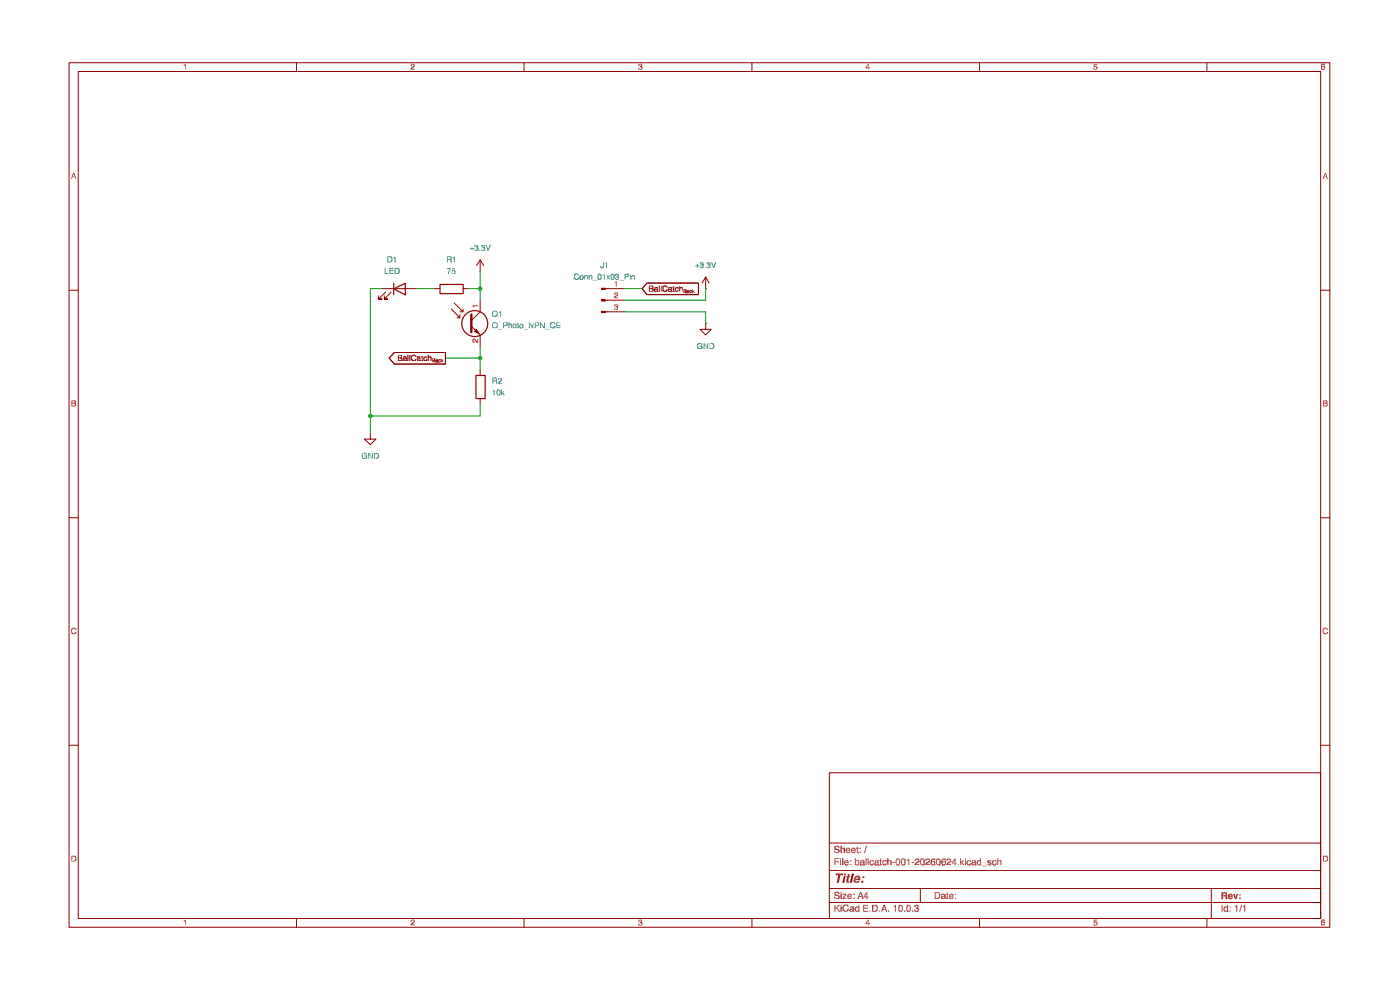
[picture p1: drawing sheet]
<svg xmlns="http://www.w3.org/2000/svg" width="297mm" height="210mm" viewBox="0 0 297 210" stroke-linecap="round" stroke-linejoin="round" font-family="sans-serif">
<path d="M14.7 13.3h267.4v183.4h-267.4zM16.6 15.2h263.6v179.6h-263.6zM62.9 13.3v1.9M111.2 13.3v1.9M159.5 13.3v1.9M207.8 13.3v1.9M256 13.3v1.9M175.9 163.9h104.3v30.9h-104.3z" fill="none" stroke="#910000" stroke-width=".21"/>
<g fill="#910000">
<path d="M39.3 13.6l.1 1.1z"/>
<path d="M39.3 13.9l.1 .8z"/>
<path d="M39 13.7l.3 .2h-.3z"/>
<path d="M39 13.7l.3 .2z"/>
<path d="M39.2 13.6l.2 1.1z"/>
<path d="M39.1 13.7l.2 .2z"/>
<path d="M39.2 13.6l.1 .3z"/>
<path d="M87.8 13.6l.1 .1z"/>
<path d="M87.9 13.7l.1 .1z"/>
<path d="M87.9 14.1l.1-.1z"/>
<path d="M87.9 14.1l-.1 .1z"/>
<path d="M87.6 14.3l.2-.1z"/>
<path d="M87.3 14.6h.7v.1z"/>
<path d="M87.1 14.7h.9z"/>
<path d="M87.1 14.6l.1-.1z"/>
<path d="M87.3 14.3l.1-.1z"/>
<path d="M87.1 14l.2-.1z"/>
<path d="M87.2 13.7l-.1 .3z"/>
<path d="M87.3 13.6l-.1 .1z"/>
<path d="M87.6 13.6l.3 .1z"/>
<path d="M87.9 13.7l.1 .3z"/>
<path d="M87.9 14.1l.1-.1-.2 .2z"/>
<path d="M87.3 14.4l-.2 .3z"/>
<path d="M87.4 14.2h.2l-.3 .2z"/>
<path d="M87.1 14l.2-.2z"/>
<path d="M87.3 13.6l-.2 .4z"/>
<path d="M87.4 13.6h.2h-.3z"/>
<path d="M87.6 13.6l.4 .4z"/>
<path d="M87.6 14.3l.4-.3z"/>
<path d="M87.1 14.7l.2-.1z"/>
<path d="M87.3 14.4l.3-.2-.5 .5z"/>
<path d="M87.1 14l.3-.2z"/>
<path d="M87.6 14.3l.4-.3-.5 .4z"/>
<path d="M87.1 14.7l.3-.2z"/>
<path d="M87.6 14.2l.1-.1-.6 .6z"/>
<path d="M87.1 14l.3-.3z"/>
<path d="M87.4 14.4l.6-.4z"/>
<path d="M87.4 14.4l-.3 .3z"/>
<path d="M87.7 14.1l-.6 .6z"/>
<path d="M87.3 13.6l.1 .1-.3 .3z"/>
<path d="M87.4 14.4l.6-.4-.9 .7z"/>
<path d="M87.3 13.6l.2 .1z"/>
<path d="M87.7 14.1l.3-.1-.9 .7z"/>
<path d="M87.7 14.1l.3-.1z"/>
<path d="M87.3 13.6h.3z"/>
<path d="M87.8 13.9l.2 .1z"/>
<path d="M87.8 13.8l.2 .2z"/>
<path d="M87.6 13.6l.1 .1z"/>
<path d="M87.6 13.6l.2 .2z"/>
<path d="M136.1 13.6l.1 .1z"/>
<path d="M136.1 14l.1-.1z"/>
<path d="M136.1 14.1v.1z"/>
<path d="M136.1 14.2h.1z"/>
<path d="M136.2 14.6l-.1 .1z"/>
<path d="M136 14.7h.1z"/>
<path d="M135.8 14.8l.2-.1z"/>
<path d="M135.6 14.7l.2 .1z"/>
<path d="M135.5 14.7h.1z"/>
<path d="M135.4 14.6l.1 .1z"/>
<path d="M135.4 14.4l.2 .1z"/>
<path d="M135.4 13.9l.2-.1z"/>
<path d="M135.4 13.8l.1-.1z"/>
<path d="M135.5 13.7l.1-.1z"/>
<path d="M135.9 13.6h.2z"/>
<path d="M136.1 13.6l.1 .3z"/>
<path d="M136.1 14.1l.1-.2z"/>
<path d="M136.1 14.1l.1 .1z"/>
<path d="M136 14.7l.2-.1z"/>
<path d="M135.6 14.7h.4z"/>
<path d="M135.4 14.6l.2 .1z"/>
<path d="M135.4 14.4l.2 .1-.2 .1z"/>
<path d="M135.7 14.1l.1 .1z"/>
<path d="M135.5 13.7l.1-.1-.2 .3z"/>
<path d="M135.6 13.6h.3h-.3z"/>
<path d="M135.9 13.6h.2l.1 .3z"/>
<path d="M136.1 14.1l.1 .1v.4z"/>
<path d="M135.6 14.7l.6-.1z"/>
<path d="M135.4 14.6l.2-.1v.2z"/>
<path d="M135.7 14.1l.2 .1z"/>
<path d="M135.4 13.9l.2-.2z"/>
<path d="M135.6 14.5v.2z"/>
<path d="M135.7 14.1l.3 .1z"/>
<path d="M135.6 13.6v.1l-.2 .2z"/>
<path d="M135.6 14.6v.1z"/>
<path d="M135.6 13.6l.1 .1z"/>
<path d="M135.8 14.1l.3 .1z"/>
<path d="M135.6 14.7h.2z"/>
<path d="M135.6 14.7h.3z"/>
<path d="M135.9 14.1l.2 .1z"/>
<path d="M135.6 13.6h.3z"/>
<path d="M136 14.1l.1 .2z"/>
<path d="M135.9 14.7l.3-.1z"/>
<path d="M136 14l.1 .3z"/>
<path d="M135.9 13.6l.1 .1z"/>
<path d="M136 14.6h.2z"/>
<path d="M135.9 13.6l.3 .3z"/>
<path d="M136.1 14.5l.1 .1z"/>
<path d="M136 13.7l.2 .2z"/>
<path d="M136.1 14.4l.1 .2z"/>
<path d="M136.1 13.8l.1 .1z"/>
<path d="M136.1 14.3l.1 .3z"/>
<path d="M136.1 14.1l.1 .5z"/>
<path d="M136 14l.2-.1z"/>
<path d="M136 14l.2-.1-.1 .2z"/>
<path d="M184.2 13.6l.1 .7z"/>
<path d="M184.3 14.3h.3v.2z"/>
<path d="M184.3 14.5l-.1 .2z"/>
<path d="M183.6 14.3l.6 .2h-.6z"/>
<path d="M184.2 13.6l-.6 .7z"/>
<path d="M184.3 14.3l.3 .2h-.3z"/>
<path d="M184.2 14.5v.2z"/>
<path d="M183.6 14.3l.6 .2z"/>
<path d="M183.6 14.3l.6-.6-.4 .6z"/>
<path d="M184.2 13.6l.1 .9z"/>
<path d="M183.8 14.3l.5 .2z"/>
<path d="M183.8 14.3h.4l.1 .2z"/>
<path d="M232.1 13.6h.7v.1z"/>
<path d="M232.6 14l.1 .1z"/>
<path d="M232.7 14.1l.1 .1z"/>
<path d="M232.8 14.2v.1z"/>
<path d="M232.8 14.3v.2z"/>
<path d="M232.8 14.5l-.1 .2z"/>
<path d="M232.6 14.7h.1z"/>
<path d="M232.2 14.7h.2z"/>
<path d="M232.1 14.7h.1z"/>
<path d="M232 14.6l.1 .1z"/>
<path d="M232 14.4v.2z"/>
<path d="M232 14.2h.2z"/>
<path d="M232.1 13.6l.7 .1h-.6z"/>
<path d="M232.2 14.1l.2-.1z"/>
<path d="M232.4 14l.3 .1z"/>
<path d="M232.7 14.1l.1 .2z"/>
<path d="M232.8 14.3l-.1 .4z"/>
<path d="M232.4 14.7h.3z"/>
<path d="M232 14.6l.2 .1z"/>
<path d="M232.1 14.4l.1 .1-.2 .1z"/>
<path d="M232.1 13.6l.1 .1-.2 .5z"/>
<path d="M232.2 14.1h.5z"/>
<path d="M232.7 14.1l.1 .2-.1 .4z"/>
<path d="M232.2 14.7h.5z"/>
<path d="M232 14.6l.2-.1v.2z"/>
<path d="M232 14.2h.3z"/>
<path d="M232.2 13.7l-.2 .5z"/>
<path d="M232 14.2l.2-.1 .1 .1z"/>
<path d="M232.2 14.1l.1 .1z"/>
<path d="M232.2 14.6v.1z"/>
<path d="M232.2 14.1l.2 .1z"/>
<path d="M232.2 14.7h.1z"/>
<path d="M232.4 14.2l.3-.1z"/>
<path d="M232.5 14.2l.2-.1z"/>
<path d="M232.6 14.2l.1-.1z"/>
<path d="M232.7 14.1l-.1 .1z"/>
<path d="M232.5 14.6l.2 .1z"/>
<path d="M232.7 14.1v.2z"/>
<path d="M232.6 14.5l.1 .2z"/>
<path d="M232.6 14.5l.1-.1v.3z"/>
<path d="M280.9 13.6l.1 .1z"/>
<path d="M281 13.7l.1 .1z"/>
<path d="M280.9 14l.1 .2z"/>
<path d="M281 14.2h.1z"/>
<path d="M281.1 14.4l-.1 .2z"/>
<path d="M281 14.6l-.1 .1z"/>
<path d="M280.6 14.7h.2z"/>
<path d="M280.3 14.6l.1 .1z"/>
<path d="M280.3 14.5v.1z"/>
<path d="M280.3 14.4h.1z"/>
<path d="M280.3 14.4l.1-.1z"/>
<path d="M280.3 13.7v.2z"/>
<path d="M280.4 13.6l-.1 .1z"/>
<path d="M280.9 13.6l.2 .2z"/>
<path d="M280.8 13.7l.3 .1z"/>
<path d="M280.6 14l-.2 .2z"/>
<path d="M280.9 14l.2 .2z"/>
<path d="M281.1 14.2l-.1 .4z"/>
<path d="M280.8 14.7l.2-.1z"/>
<path d="M280.3 14.5l.1 .2z"/>
<path d="M280.3 14.5l.1-.1z"/>
<path d="M280.4 14.2l-.1 .2z"/>
<path d="M280.4 13.6l-.1 .3z"/>
<path d="M280.9 13.6l.2 .2-.3-.1z"/>
<path d="M280.6 14h.3l-.5 .2z"/>
<path d="M280.9 14l.2 .2-.1 .4z"/>
<path d="M280.4 14.7l.6-.1z"/>
<path d="M280.3 14.5h.1v.2z"/>
<path d="M280.3 14.4l.2-.2z"/>
<path d="M280.4 13.6l-.1 .8z"/>
<path d="M280.9 13.6l-.1 .1z"/>
<path d="M280.5 14.2l-.2 .2z"/>
<path d="M280.8 13.6h.1l-.1 .1z"/>
<path d="M280.4 14.5v.2z"/>
<path d="M280.8 13.6h.1z"/>
<path d="M280.5 14.6l-.1 .1z"/>
<path d="M280.4 13.6h.5z"/>
<path d="M280.5 14.6l.1 .1h-.2z"/>
<path d="M280.4 13.6h.4z"/>
<path d="M280.4 14.7h.2z"/>
<path d="M280.4 13.6h.3z"/>
<path d="M280.4 14.7h.3z"/>
<path d="M280.4 13.6h.3l-.1 .1z"/>
<path d="M280.4 14.7h.4z"/>
<path d="M280.4 13.6l.2 .1z"/>
<path d="M280.4 13.6l.1 .2z"/>
<path d="M280.4 13.8l-.1 .6z"/>
<path d="M280.9 14.5l.1 .1h-.2z"/>
<path d="M280.4 13.9l-.1 .5z"/>
<path d="M280.9 14.4l.1 .2z"/>
<path d="M280.4 14l-.1 .4z"/>
<path d="M280.9 14l.1 .6z"/>
<path d="M280.4 14.2l.3-.1z"/>
<path d="M280.9 14v.2z"/>
<path d="M280.4 14.2l.5-.2z"/>
<path d="M280.9 14l-.1 .2z"/>
<path d="M280.7 14.1l.2-.1-.1 .2z"/>
<path d="M280.8 14.2l.1-.2z"/>
</g>
<path d="M62.9 194.8v1.9M111.2 194.8v1.9M159.5 194.8v1.9M207.8 194.8v1.9M256 194.8v1.9" fill="none" stroke="#910000" stroke-width=".21"/>
<g fill="#910000">
<path d="M39.3 195.1l.1 1.2z"/>
<path d="M39.3 195.4l.1 .9z"/>
<path d="M39 195.3l.3 .1z"/>
<path d="M39 195.3l.3 .1-.3-.1z"/>
<path d="M39.3 195.2l.1 1.1z"/>
<path d="M39.2 195.3l.2 1z"/>
<path d="M39.1 195.3l.2 .1z"/>
<path d="M39.2 195.3l.1 .1z"/>
<path d="M87.8 195.1l.1 .2z"/>
<path d="M87.9 195.3h.1z"/>
<path d="M87.9 195.6l.1-.1z"/>
<path d="M87.9 195.6l-.1 .2z"/>
<path d="M87.6 195.8h.2z"/>
<path d="M87.3 196.1h.7v.2z"/>
<path d="M87.1 196.2l.9 .1z"/>
<path d="M87.1 196.1l.1-.1z"/>
<path d="M87.3 195.8h.1z"/>
<path d="M87.1 195.5l.2-.1z"/>
<path d="M87.1 195.4l.1-.1z"/>
<path d="M87.3 195.2l-.1 .1z"/>
<path d="M87.6 195.1l.3 .2z"/>
<path d="M87.9 195.3l.1 .2z"/>
<path d="M87.9 195.6l.1-.1-.2 .3z"/>
<path d="M87.3 195.9l-.2 .3z"/>
<path d="M87.4 195.8l.2-.1-.3 .2z"/>
<path d="M87.3 195.3l-.2 .2z"/>
<path d="M87.3 195.2l-.2 .3z"/>
<path d="M87.3 195.2l.3-.1z"/>
<path d="M87.6 195.1l.4 .4z"/>
<path d="M87.6 195.8l.4-.3z"/>
<path d="M87.1 196.2l.2-.1z"/>
<path d="M87.3 195.9l.3-.2-.5 .5z"/>
<path d="M87.6 195.8l.4-.3-.5 .4z"/>
<path d="M87.1 196.2l.3-.2z"/>
<path d="M87.6 195.7l.1-.1-.6 .6z"/>
<path d="M87.4 195.3l-.3 .2z"/>
<path d="M87.4 195.9l.6-.4z"/>
<path d="M87.1 196.2l.3-.3z"/>
<path d="M87.1 196.2l.6-.6z"/>
<path d="M87.3 195.2l.1 .1-.3 .2z"/>
<path d="M87.1 196.2l.9-.7z"/>
<path d="M87.3 195.2l.2 .1z"/>
<path d="M87.8 195.5h.2l-.3 .1z"/>
<path d="M87.8 195.4l.2 .1z"/>
<path d="M87.6 195.2v-.1z"/>
<path d="M87.8 195.3l.2 .2z"/>
<path d="M87.6 195.1l.1 .2z"/>
<path d="M87.6 195.1l.2 .2z"/>
<path d="M136.1 195.1v.1z"/>
<path d="M136.1 195.2l.1 .1z"/>
<path d="M136.1 195.5l.1-.1z"/>
<path d="M136.1 195.6v.1z"/>
<path d="M136.1 195.7l.1 .1z"/>
<path d="M136.1 196.2l.1-.1z"/>
<path d="M136 196.3l.1-.1z"/>
<path d="M135.9 196.3l-.1 .1z"/>
<path d="M135.6 196.3l.2 .1z"/>
<path d="M135.5 196.2l.1 .1z"/>
<path d="M135.4 196.1l.1 .1z"/>
<path d="M135.4 195.9l.2 .1z"/>
<path d="M135.4 195.3h.1z"/>
<path d="M135.6 195.2l-.1 .1z"/>
<path d="M135.9 195.1l.2 .1z"/>
<path d="M136.1 195.2l.1 .2z"/>
<path d="M136.1 195.6l.1-.2z"/>
<path d="M136.1 195.6l.1 .2z"/>
<path d="M136 196.3l.2-.2z"/>
<path d="M135.6 196.3h.4z"/>
<path d="M135.4 196.1l.2 .2z"/>
<path d="M135.4 195.9l.2 .1-.2 .1z"/>
<path d="M135.7 195.6l.1 .1z"/>
<path d="M135.4 195.4l.2-.1z"/>
<path d="M135.6 195.2l-.2 .2z"/>
<path d="M135.6 195.1h.3l-.3 .1z"/>
<path d="M135.9 195.1l.2 .1 .1 .2z"/>
<path d="M136.1 195.6l.1 .2v.3z"/>
<path d="M135.6 196.3l.6-.2z"/>
<path d="M135.4 196.1l.2-.1v.3z"/>
<path d="M135.7 195.6l.2 .2z"/>
<path d="M135.6 196v.3z"/>
<path d="M135.7 195.6l.3 .2z"/>
<path d="M135.6 195.2v.1l-.2 .1z"/>
<path d="M135.6 196.1v.2z"/>
<path d="M135.6 195.2l.1 .1z"/>
<path d="M135.8 195.6l.3 .2z"/>
<path d="M135.6 196.3l.2-.1z"/>
<path d="M135.6 196.3l.3-.1z"/>
<path d="M135.9 195.6l.2 .2z"/>
<path d="M135.6 195.2l.3-.1z"/>
<path d="M136 195.6l.1 .2z"/>
<path d="M135.9 196.2l.3-.1z"/>
<path d="M136 195.5l.1 .3z"/>
<path d="M135.9 195.1l.1 .2z"/>
<path d="M136 196.1h.2z"/>
<path d="M135.9 195.1l.3 .3z"/>
<path d="M136.1 196l.1 .1z"/>
<path d="M136 195.3l.2 .1z"/>
<path d="M136.1 195.9l.1 .2z"/>
<path d="M136.1 195.3l.1 .1z"/>
<path d="M136.1 195.8l.1 .3z"/>
<path d="M136.1 195.6l.1 .5z"/>
<path d="M136.1 195.4h.1l-.2 .1z"/>
<path d="M136 195.5l.2-.1-.1 .2z"/>
<path d="M184.2 195.1l.1 .7z"/>
<path d="M184.3 195.8h.3v.2z"/>
<path d="M184.3 196l-.1 .3z"/>
<path d="M183.6 195.8l.6 .2h-.6z"/>
<path d="M184.2 195.1l-.6 .7z"/>
<path d="M184.3 195.8l.3 .2h-.3z"/>
<path d="M184.2 196v.3z"/>
<path d="M183.6 195.8l.6 .2z"/>
<path d="M184.2 195.3l-.4 .5h-.2z"/>
<path d="M184.2 195.1l.1 .9z"/>
<path d="M183.8 195.8l.5 .2z"/>
<path d="M183.8 195.8h.4l.1 .2z"/>
<path d="M232.1 195.1h.7v.2z"/>
<path d="M232.6 195.5l.1 .1z"/>
<path d="M232.7 195.6l.1 .2z"/>
<path d="M232.8 195.8v.2z"/>
<path d="M232.8 196l-.1 .2z"/>
<path d="M232.6 196.3l.1-.1z"/>
<path d="M232.2 196.4l.2-.1z"/>
<path d="M232.2 196.3v.1z"/>
<path d="M232.1 196.2l.1 .1z"/>
<path d="M232 196.1l.1 .1z"/>
<path d="M232 195.8l.2-.1z"/>
<path d="M232.1 195.1l.7 .2h-.6z"/>
<path d="M232.2 195.5h.2l-.2 .1z"/>
<path d="M232.4 195.5l.3 .1z"/>
<path d="M232.8 195.8l-.1 .4z"/>
<path d="M232.4 196.3l.3-.1z"/>
<path d="M232.2 196.3h.2z"/>
<path d="M232 196.1l.2 .2z"/>
<path d="M232.1 196l-.1 .1z"/>
<path d="M232.1 195.1l.1 .2-.2 .5z"/>
<path d="M232.2 195.6h.5z"/>
<path d="M232.7 195.6l.1 .2-.1 .4z"/>
<path d="M232.2 196.3l.5-.1z"/>
<path d="M232 196.1l.2-.1v.3z"/>
<path d="M232 195.8l.3-.1z"/>
<path d="M232.2 195.3l-.2 .5z"/>
<path d="M232 195.8l.2-.2 .1 .1z"/>
<path d="M232.2 195.6l.1 .1z"/>
<path d="M232.2 196.1v.2z"/>
<path d="M232.2 195.6l.2 .1z"/>
<path d="M232.2 196.2v.1z"/>
<path d="M232.2 196.3l.1-.1z"/>
<path d="M232.4 195.7l.3-.1z"/>
<path d="M232.5 195.7l.2-.1z"/>
<path d="M232.6 195.7l.1-.1z"/>
<path d="M232.7 195.6l-.1 .2z"/>
<path d="M232.5 196.1l.2 .1z"/>
<path d="M232.7 195.6v.2z"/>
<path d="M232.6 196l.1 .2z"/>
<path d="M232.6 196l.1-.1v.3z"/>
<path d="M280.9 195.1l.1 .2z"/>
<path d="M281 195.3h.1z"/>
<path d="M280.9 195.5l.1 .2z"/>
<path d="M281 195.7l.1 .1z"/>
<path d="M281.1 195.9l-.1 .2z"/>
<path d="M281 196.1l-.1 .2z"/>
<path d="M280.6 196.3h.2z"/>
<path d="M280.3 196.1l.1 .2z"/>
<path d="M280.3 196v.1z"/>
<path d="M280.3 195.9h.1z"/>
<path d="M280.3 195.9l.1-.1z"/>
<path d="M280.3 195.3v.1z"/>
<path d="M280.4 195.1l-.1 .2z"/>
<path d="M280.9 195.1l.2 .2z"/>
<path d="M280.8 195.3h.3z"/>
<path d="M280.6 195.5l-.2 .2z"/>
<path d="M280.9 195.5l.2 .3z"/>
<path d="M281.1 195.8l-.1 .3z"/>
<path d="M280.8 196.3l.2-.2z"/>
<path d="M280.3 196l.1 .3z"/>
<path d="M280.3 196l.1-.1z"/>
<path d="M280.4 195.8l-.1 .1z"/>
<path d="M280.4 195.1l-.1 .3z"/>
<path d="M280.9 195.1l.2 .2h-.3z"/>
<path d="M280.6 195.5h.3l-.5 .2z"/>
<path d="M280.9 195.5l.2 .3-.1 .3z"/>
<path d="M280.4 196.3l.6-.2z"/>
<path d="M280.3 196h.1v.3z"/>
<path d="M280.4 195.1l-.1 .8z"/>
<path d="M280.9 195.1l-.1 .2z"/>
<path d="M280.5 195.7l-.2 .2z"/>
<path d="M280.8 195.2l.1-.1-.1 .2z"/>
<path d="M280.4 196v.3z"/>
<path d="M280.8 195.2l.1-.1z"/>
<path d="M280.5 196.1l-.1 .2z"/>
<path d="M280.4 195.1h.5z"/>
<path d="M280.5 196.1l.1 .1-.2 .1z"/>
<path d="M280.4 195.1l.4 .1z"/>
<path d="M280.4 196.3l.2-.1z"/>
<path d="M280.4 195.1l.3 .1z"/>
<path d="M280.4 196.3l.3-.1z"/>
<path d="M280.4 195.1l.3 .1-.1 .1z"/>
<path d="M280.4 196.3l.4-.1z"/>
<path d="M280.4 195.1l.2 .2z"/>
<path d="M280.4 195.1l.1 .2z"/>
<path d="M280.8 196.2l.2-.1z"/>
<path d="M280.4 195.3l-.1 .6z"/>
<path d="M280.9 196l.1 .1h-.2z"/>
<path d="M280.4 195.4l-.1 .5z"/>
<path d="M280.9 195.9l.1 .2z"/>
<path d="M280.4 195.5l-.1 .4z"/>
<path d="M280.4 195.7l-.1 .2z"/>
<path d="M280.9 195.5l.1 .6z"/>
<path d="M280.9 195.5l-.1 .3z"/>
<path d="M280.4 195.7l.5-.2z"/>
<path d="M280.7 195.7l.2-.2z"/>
<path d="M280.8 195.7l.1-.2z"/>
</g>
<path d="M14.7 61.6h1.9M14.7 109.8h1.9M14.7 158.1h1.9" fill="none" stroke="#910000" stroke-width=".21"/>
<g fill="#910000">
<path d="M15.5 36.7h.3l.4 1.2z"/>
<path d="M15.8 37.5l.4 .4h-.2z"/>
<path d="M15.4 37.5l-.2 .4h-.1z"/>
<path d="M15.2 37.4h.2l-.3 .5z"/>
<path d="M15.6 36.8l-.2 .6h-.2z"/>
<path d="M15.4 37.4l-.3 .5z"/>
<path d="M15.5 36.7l.1 .1-.4 .6z"/>
<path d="M15.4 37.4l.4 .1z"/>
<path d="M15.5 36.7l.7 1.2z"/>
<path d="M15.6 36.8l.6 1.1z"/>
<path d="M15.8 37.4l.4 .5z"/>
<path d="M15.8 84.9l.1 .1z"/>
<path d="M15.9 85l.1 .1z"/>
<path d="M16 85.1l.1 .1z"/>
<path d="M16.1 85.4h-.1z"/>
<path d="M15.9 85.5l.1-.1z"/>
<path d="M15.9 85.5l.2 .1z"/>
<path d="M16.1 85.7l.1 .2z"/>
<path d="M16.2 85.9h-.1z"/>
<path d="M16.1 85.9l-.1 .2z"/>
<path d="M15.2 86l.5 .2h-.5z"/>
<path d="M15.2 85.4h.1l-.1 .6z"/>
<path d="M15.3 85.1v.3h-.1z"/>
<path d="M15.2 84.9l.7 .1z"/>
<path d="M15.9 85l.2 .2z"/>
<path d="M16.1 85.2l-.1 .2z"/>
<path d="M15.9 85.5l.2 .2z"/>
<path d="M16.1 85.7v.2z"/>
<path d="M16.1 85.9l-.2 .3z"/>
<path d="M15.2 86l.7 .2z"/>
<path d="M15.2 84.9l.1 .2-.1 .3z"/>
<path d="M15.9 85l.2 .2-.1 .2z"/>
<path d="M15.9 85.5l.2 .4z"/>
<path d="M15.3 85.6v.4h-.1z"/>
<path d="M15.2 84.9l.5 .2h-.4z"/>
<path d="M15.9 85v.5z"/>
<path d="M15.3 86l.6 .2z"/>
<path d="M15.3 85.4l-.1 .6z"/>
<path d="M15.2 84.9l.6 .2z"/>
<path d="M15.7 86l.2 .2z"/>
<path d="M15.3 85.4l.4 .2h-.4z"/>
<path d="M15.8 86l.3-.1-.2 .3z"/>
<path d="M15.3 85.4l.5 .2z"/>
<path d="M15.8 85.1l.1-.1z"/>
<path d="M15.8 86l.3-.1z"/>
<path d="M15.3 85.4h.4l.1 .2z"/>
<path d="M15.9 85.9h.2z"/>
<path d="M15.7 85.4l.2 .3z"/>
<path d="M15.9 85l-.1 .2z"/>
<path d="M15.8 85.4l.1 .3z"/>
<path d="M15.9 85.8l.2 .1z"/>
<path d="M15.9 85.4v.1z"/>
<path d="M15.8 133.2l.1 .1z"/>
<path d="M15.9 133.3l.2 .1z"/>
<path d="M16.1 133.4l.1 .1z"/>
<path d="M16 133.6l.2-.1z"/>
<path d="M16 134h.2z"/>
<path d="M16.2 134l-.1 .2z"/>
<path d="M16.1 134.2l-.1 .2z"/>
<path d="M16 134.4l-.1 .1z"/>
<path d="M15.8 134.5h.1z"/>
<path d="M15.3 134.5h.2z"/>
<path d="M15.2 134.3l.1 .2z"/>
<path d="M15.2 134.2v.1z"/>
<path d="M15.1 134l.1 .2z"/>
<path d="M15.1 133.6l.1-.1z"/>
<path d="M15.4 133.2l-.1 .1z"/>
<path d="M15.5 133.2l.4 .1z"/>
<path d="M15.9 133.3l.3 .2z"/>
<path d="M16 133.5h.2z"/>
<path d="M16 134.1l.2-.1z"/>
<path d="M16.2 134l-.2 .4z"/>
<path d="M15.8 134.5l.2-.1z"/>
<path d="M15.3 134.5h.5z"/>
<path d="M15.2 134.2l.1 .3z"/>
<path d="M15.1 133.7l.1 .5z"/>
<path d="M15.2 133.4l-.1 .3z"/>
<path d="M15.3 133.3l.2-.1-.3 .2z"/>
<path d="M15.5 133.2l.4 .1 .3 .2z"/>
<path d="M15.9 133.4l.3 .1z"/>
<path d="M15.9 134.2l.3-.2z"/>
<path d="M16.2 134l-.4 .5z"/>
<path d="M15.2 134.2l.6 .3h-.5z"/>
<path d="M15.2 133.4v.8l-.1-.5z"/>
<path d="M15.8 133.4l.4 .1z"/>
<path d="M15.5 133.2l.7 .3z"/>
<path d="M15.8 134.3v.2z"/>
<path d="M15.5 133.2l.3 .2z"/>
<path d="M15.8 134.4v-.1v.2z"/>
<path d="M15.7 134.4l.1 .1z"/>
<path d="M15.5 133.2l.2 .2z"/>
<path d="M15.6 134.4l.2 .1z"/>
<path d="M15.2 133.4l.3-.2 .1 .2z"/>
<path d="M15.5 134.4l.3 .1z"/>
<path d="M15.4 134.3l.4 .2z"/>
<path d="M15.2 133.4h.3z"/>
<path d="M15.2 134.2l.6 .3z"/>
<path d="M15.2 133.4h.2z"/>
<path d="M15.2 134.2l.2 .1z"/>
<path d="M15.2 133.4l.1 .1z"/>
<path d="M15.2 133.4v.2z"/>
<path d="M15.2 134.2l.1-.1z"/>
<path d="M15.2 133.4v.8z"/>
<path d="M15.2 134l.1 .1-.1 .1z"/>
<path d="M15.2 133.6v.6z"/>
<path d="M15.2 134v.2z"/>
<path d="M15.2 133.7v.5z"/>
<path d="M15.2 133.9v.3z"/>
<path d="M15.9 181.5l.1 .2z"/>
<path d="M16 181.7l.2 .2z"/>
<path d="M16 182.6l.2-.2z"/>
<path d="M16 182.6l-.1 .1z"/>
<path d="M15.2 182.6h.1z"/>
<path d="M15.3 181.6v1h-.1z"/>
<path d="M15.9 181.5l.3 .4z"/>
<path d="M16 182.6l.2-.2-.3 .3z"/>
<path d="M15.2 182.7l.4-.1z"/>
<path d="M15.2 181.5l.1 .1-.1 1z"/>
<path d="M15.9 181.5l.3 .4v.5z"/>
<path d="M15.2 182.7h.7z"/>
<path d="M15.2 181.5l.4 .1z"/>
<path d="M15.6 182.6l.3 .1z"/>
<path d="M15.2 181.5l.5 .1z"/>
<path d="M15.8 182.6l.1 .1-.2-.1z"/>
<path d="M15.2 181.5l.6 .2z"/>
<path d="M15.8 182.6l.1 .1z"/>
<path d="M15.2 181.5h.7l-.1 .2z"/>
<path d="M15.8 182.6l.4-.2-.3 .3z"/>
<path d="M15.8 181.7l.1-.2z"/>
<path d="M15.8 182.6l.4-.2z"/>
<path d="M15.9 181.5l-.1 .2z"/>
<path d="M15.9 181.5v.3z"/>
<path d="M15.9 182.4h.3z"/>
<path d="M15.9 181.5l.1 .5z"/>
<path d="M16 182.3l.2 .1h-.3z"/>
<path d="M16 182.2l.2 .2z"/>
<path d="M15.9 181.5l.3 .9z"/>
<path d="M16 182.1l.2 .3z"/>
<path d="M16 182l.2 .4z"/>
</g>
<path d="M280.2 61.6h1.9M280.2 109.8h1.9M280.2 158.1h1.9" fill="none" stroke="#910000" stroke-width=".21"/>
<g fill="#910000">
<path d="M281.1 36.7h.2l.4 1.2z"/>
<path d="M281.4 37.5l.3 .4h-.2z"/>
<path d="M280.9 37.5l-.1 .4h-.2z"/>
<path d="M280.8 37.4h.1l-.3 .5z"/>
<path d="M281.2 36.8l-.3 .6h-.1z"/>
<path d="M280.9 37.4l-.3 .5z"/>
<path d="M281.1 36.7l.1 .1-.4 .6z"/>
<path d="M280.9 37.4l.5 .1z"/>
<path d="M281.1 36.7l.6 1.2z"/>
<path d="M281.2 36.8l.5 1.1z"/>
<path d="M281.4 37.4l.3 .5z"/>
<path d="M281.4 84.9v.1z"/>
<path d="M281.4 85l.1 .1z"/>
<path d="M281.5 85.1l.1 .1z"/>
<path d="M281.6 85.4h-.1z"/>
<path d="M281.5 85.4l-.1 .1z"/>
<path d="M281.4 85.5l.2 .1z"/>
<path d="M281.6 85.7l.1 .2z"/>
<path d="M281.7 85.9h-.1z"/>
<path d="M281.6 85.9l-.1 .2z"/>
<path d="M280.7 86l.5 .2h-.5z"/>
<path d="M280.7 85.4h.1l-.1 .6z"/>
<path d="M280.8 85.1v.3h-.1z"/>
<path d="M280.7 84.9l.7 .1z"/>
<path d="M281.4 85l.2 .2z"/>
<path d="M281.6 85.2l-.1 .2z"/>
<path d="M281.4 85.5l.2 .2z"/>
<path d="M281.6 85.7v.2z"/>
<path d="M281.6 85.9l-.2 .3z"/>
<path d="M280.7 86l.7 .2z"/>
<path d="M280.7 84.9l.1 .2-.1 .3z"/>
<path d="M281.4 85l.2 .2-.1 .2z"/>
<path d="M281.4 85.5l.2 .4z"/>
<path d="M280.8 85.6v.4h-.1z"/>
<path d="M280.7 84.9l.5 .2h-.4z"/>
<path d="M281.4 85v.5z"/>
<path d="M280.8 86l.6 .2z"/>
<path d="M280.8 85.4l-.1 .6z"/>
<path d="M280.7 84.9l.6 .2z"/>
<path d="M281.2 86l.2 .2z"/>
<path d="M280.8 85.4l.4 .2h-.4z"/>
<path d="M281.3 86l.3-.1-.2 .3z"/>
<path d="M280.8 85.4l.5 .2z"/>
<path d="M281.3 85.1l.1-.1z"/>
<path d="M281.3 86l.3-.1z"/>
<path d="M280.8 85.4l.6 .2z"/>
<path d="M281.4 85.1v-.1z"/>
<path d="M281.4 86l.2-.1z"/>
<path d="M280.8 85.4h.4l.2 .2z"/>
<path d="M281.4 85.1v-.1v.2z"/>
<path d="M281.4 85.9h.2z"/>
<path d="M281.2 85.4l.2 .3z"/>
<path d="M281.5 85.9h.1h-.2z"/>
<path d="M281.3 85.4l.1 .3z"/>
<path d="M281.5 85.9h.1z"/>
<path d="M281.5 85.8l.1 .1z"/>
<path d="M281.4 85.4v.3z"/>
<path d="M281.4 85.4v.1z"/>
<path d="M281.4 85.5l.1 .3z"/>
<path d="M281.3 133.2l.1 .1z"/>
<path d="M281.4 133.3l.2 .1z"/>
<path d="M281.6 133.4l.1 .1z"/>
<path d="M281.5 133.6l.2-.1z"/>
<path d="M281.5 134h.2z"/>
<path d="M281.7 134.2l-.2 .2z"/>
<path d="M281.5 134.4l-.1 .1z"/>
<path d="M281.3 134.5h.1z"/>
<path d="M280.8 134.5h.2z"/>
<path d="M280.8 134.3v.2z"/>
<path d="M280.7 134.2l.1 .1z"/>
<path d="M280.6 134l.1 .2z"/>
<path d="M280.7 133.5l-.1 .2z"/>
<path d="M280.7 133.4h.1z"/>
<path d="M280.8 133.4v-.1z"/>
<path d="M280.9 133.2h.2l-.3 .1z"/>
<path d="M281.1 133.2l.3 .1z"/>
<path d="M281.4 133.3l.3 .2z"/>
<path d="M281.5 133.5h.2z"/>
<path d="M281.5 134.1l.2-.1z"/>
<path d="M281.7 134l-.2 .4z"/>
<path d="M281.3 134.5l.2-.1z"/>
<path d="M280.8 134.5h.5z"/>
<path d="M280.7 134.2l.1 .3z"/>
<path d="M280.6 133.7l.1 .5z"/>
<path d="M280.8 133.4l-.2 .3z"/>
<path d="M280.8 133.4l.3-.2z"/>
<path d="M281.1 133.2l.6 .3z"/>
<path d="M281.4 133.4l.3 .1z"/>
<path d="M281.4 134.2l.3-.2z"/>
<path d="M281.7 134l-.4 .5z"/>
<path d="M280.7 134.2l.6 .3h-.5z"/>
<path d="M280.8 133.4l-.1 .8-.1-.5z"/>
<path d="M281.4 134.3l-.1 .2z"/>
<path d="M281.1 133.2l.3 .2z"/>
<path d="M281.3 134.4v.1z"/>
<path d="M281.1 133.2l.2 .2z"/>
<path d="M281.2 134.4l.1 .1z"/>
<path d="M281.1 133.2l.1 .2z"/>
<path d="M281.1 134.4l.2 .1z"/>
<path d="M280.8 133.4l.3-.2v.2z"/>
<path d="M281 134.4l.3 .1z"/>
<path d="M280.9 134.3l.4 .2z"/>
<path d="M280.8 133.4h.2z"/>
<path d="M280.7 134.2l.6 .3z"/>
<path d="M280.8 133.4h.1z"/>
<path d="M280.7 134.2l.2 .1z"/>
<path d="M280.8 133.4v.1z"/>
<path d="M280.8 133.4v.2z"/>
<path d="M280.7 134.2l.1-.1z"/>
<path d="M280.8 133.4l-.1 .8z"/>
<path d="M280.8 134v.1l-.1 .1z"/>
<path d="M280.8 133.6l-.1 .6z"/>
<path d="M280.8 134l-.1 .2z"/>
<path d="M280.8 133.7l-.1 .5z"/>
<path d="M280.8 133.9l-.1 .3z"/>
<path d="M281.4 181.5l.2 .2z"/>
<path d="M281.6 181.7l.1 .2z"/>
<path d="M281.7 182.4l-.1 .2z"/>
<path d="M281.6 182.6l-.2 .1z"/>
<path d="M280.7 182.6h.1z"/>
<path d="M280.8 181.6v1h-.1z"/>
<path d="M281.4 181.5l.3 .4z"/>
<path d="M281.7 182.4l-.3 .3z"/>
<path d="M280.7 182.7l.4-.1z"/>
<path d="M280.7 181.5l.1 .1-.1 1z"/>
<path d="M281.4 181.5l.3 .4v.5z"/>
<path d="M280.7 182.7h.7z"/>
<path d="M280.7 181.5l.4 .1z"/>
<path d="M281.1 182.6l.3 .1z"/>
<path d="M280.7 181.5l.5 .1z"/>
<path d="M281.3 182.6l.1 .1-.2-.1z"/>
<path d="M280.7 181.5l.6 .2z"/>
<path d="M281.3 182.6l.1 .1z"/>
<path d="M280.7 181.5h.7l-.1 .2z"/>
<path d="M281.4 182.6l.3-.2-.3 .3z"/>
<path d="M281.3 181.7l.1-.2z"/>
<path d="M281.4 182.6l.3-.2z"/>
<path d="M281.4 181.5v.2z"/>
<path d="M281.4 182.5l.3-.1-.3 .2z"/>
<path d="M281.4 181.5v.3z"/>
<path d="M281.4 182.4h.3z"/>
<path d="M281.4 181.5l.1 .5z"/>
<path d="M281.5 182.3l.2 .1z"/>
<path d="M281.5 182.2l.2 .2z"/>
<path d="M281.4 181.5l.3 .9z"/>
<path d="M281.5 182.1l.2 .3z"/>
<path d="M281.5 182l.2 .4z"/>
<path d="M199 189.2l.1 .1z"/>
<path d="M199.1 189.3l.2 .1z"/>
<path d="M199.3 189.4l.1 .3z"/>
<path d="M199.4 189.7l.1 .2z"/>
<path d="M199.5 189.9l-.1 .3z"/>
<path d="M199.4 190.2l-.1 .2z"/>
<path d="M199.1 190.6l.2-.2z"/>
<path d="M199.1 190.6l-.1 .1z"/>
<path d="M198.3 190.5h.2l-.2 .2z"/>
<path d="M198.5 189.4v1.1h-.2z"/>
<path d="M198.3 189.2l.8 .1z"/>
<path d="M199.1 189.3l.3 .4z"/>
<path d="M199.4 189.7v.5z"/>
<path d="M199.4 190.2l-.3 .4z"/>
<path d="M198.3 190.7l.8-.1z"/>
<path d="M198.5 190.5h.3l-.5 .2z"/>
<path d="M198.3 189.2l.2 .2-.2 1.1z"/>
<path d="M199.1 189.3l.3 .4v.5z"/>
<path d="M198.3 190.7l.5-.2 .3 .1z"/>
<path d="M198.3 189.2l.5 .2h-.3z"/>
<path d="M198.8 190.5l.3 .1z"/>
<path d="M198.3 189.2l.6 .2z"/>
<path d="M198.9 190.5l.2 .1z"/>
<path d="M198.3 189.2l.7 .2z"/>
<path d="M199.1 190.4v.2l-.1-.1z"/>
<path d="M199.1 190.4l.3-.2-.3 .4z"/>
<path d="M199 189.4l.1-.1z"/>
<path d="M199.1 190.4l.3-.2z"/>
<path d="M199.1 189.3v.2z"/>
<path d="M199.1 190.3l.3-.1z"/>
<path d="M199.2 190.3l.2-.1-.3 .1z"/>
<path d="M199.1 189.3l.1 .3z"/>
<path d="M199.2 190.2h.2z"/>
<path d="M199.1 189.3l.1 .4z"/>
<path d="M199.2 190.1l.2 .1z"/>
<path d="M199.1 189.3l.1 .5z"/>
<path d="M199.2 190.1l.1-.1 .1 .2z"/>
<path d="M199.1 189.3l.3 .9z"/>
<path d="M199.3 189.9l.1 .3z"/>
<path d="M199.2 189.8l.2 .4z"/>
<path d="M200.2 189.6l.2 .1z"/>
<path d="M200.4 189.7l.1 .1z"/>
<path d="M200.5 189.8h.1z"/>
<path d="M200.2 190.6l.2-.1z"/>
<path d="M200.2 190.6v.1z"/>
<path d="M199.7 190.6l.1 .1z"/>
<path d="M199.6 190.5l.1 .1z"/>
<path d="M200.3 190.1l-.1 .1z"/>
<path d="M199.6 190.4l.2-.1z"/>
<path d="M199.7 190.2l-.1 .1z"/>
<path d="M199.7 190.2l.2-.1z"/>
<path d="M199.9 190.1l.3-.1z"/>
<path d="M199.7 189.9l.2-.1z"/>
<path d="M199.7 189.8l.1-.1z"/>
<path d="M199.9 189.6l-.1 .1z"/>
<path d="M200 189.6l.4 .1z"/>
<path d="M200.4 189.7l.2 .1z"/>
<path d="M200.6 190.5l.1 .2z"/>
<path d="M200.2 190.6l.2-.1-.2 .2z"/>
<path d="M199.6 190.5l.2 .2z"/>
<path d="M199.6 190.4h.2z"/>
<path d="M200.1 190.2l.2-.1z"/>
<path d="M199.6 190.4l.3-.1z"/>
<path d="M199.7 190.2l-.1 .2z"/>
<path d="M199.7 190.2l.5-.2z"/>
<path d="M199.7 189.8l.1-.1-.1 .2z"/>
<path d="M199.8 189.7h.6z"/>
<path d="M200.4 189.7l.2 .1v.7z"/>
<path d="M200.4 190.5l.3 .2h-.3z"/>
<path d="M199.8 190.7l.6-.2z"/>
<path d="M199.6 190.5l.2-.1v.3z"/>
<path d="M200 190.2l.3-.1z"/>
<path d="M199.7 190.2l.5-.2-.6 .4z"/>
<path d="M199.7 189.9l.3-.1z"/>
<path d="M200.4 189.7l.2 .8z"/>
<path d="M199.8 190.4v.3z"/>
<path d="M199.6 190.4l.6-.4z"/>
<path d="M199.8 189.7l.2 .1-.3 .1z"/>
<path d="M200.4 190.5l.3 .2z"/>
<path d="M199.9 190.5l-.1 .2z"/>
<path d="M200 190.2l.2-.2-.3 .3z"/>
<path d="M199.8 189.7l.2 .1z"/>
<path d="M199.8 189.7l.4 .1z"/>
<path d="M200.4 189.7l.2 .8h-.2z"/>
<path d="M200.2 190l.1 .1z"/>
<path d="M200 190.5l-.2 .2z"/>
<path d="M200 190.5h.4l-.6 .2z"/>
<path d="M200.2 189.8l.2-.1z"/>
<path d="M200.3 189.8l.1-.1z"/>
<path d="M200.2 190.4l.2 .1z"/>
<path d="M200.4 189.7l-.1 .1z"/>
<path d="M200.4 189.7l-.1 .2z"/>
<path d="M200.3 190.3l.1 .2z"/>
<path d="M200.4 189.7l-.1 .6z"/>
<path d="M200.4 189.7v.8z"/>
<path d="M200.8 189.3h.2v.3z"/>
<path d="M201 189.6h.2v.2z"/>
<path d="M200.8 190.4l.1 .2z"/>
<path d="M200.7 189.6l.1 .2z"/>
<path d="M200.8 189.3l.2 .3h-.2z"/>
<path d="M201 189.6l.2 .2h-.2z"/>
<path d="M200.8 190.4l.1 .3z"/>
<path d="M200.8 189.6h.2v.2z"/>
<path d="M201.1 190.5l.1 .2z"/>
<path d="M200.8 190.4l.4 .3h-.3z"/>
<path d="M200.8 189.6l.2 .2h-.2z"/>
<path d="M200.8 189.8h.2l-.2 .6z"/>
<path d="M201 189.8v.6h-.2z"/>
<path d="M200.8 190.4l.4 .3z"/>
<path d="M200.8 190.4l.3 .1z"/>
<path d="M201.9 189.6l.1 .1z"/>
<path d="M202 189.7l.2 .1z"/>
<path d="M202.2 189.8h.1z"/>
<path d="M201.5 190.2l.8-.2v.2z"/>
<path d="M202.1 190.3h.2z"/>
<path d="M202.3 190.4l-.1 .2z"/>
<path d="M202.1 190.6l-.1 .1z"/>
<path d="M201.5 190.6l.2 .1z"/>
<path d="M201.4 190.5l.1 .1z"/>
<path d="M201.3 190.3l.1 .2z"/>
<path d="M201.3 189.9l.2-.1z"/>
<path d="M201.6 189.6l-.1 .2z"/>
<path d="M201.9 189.6l.3 .2z"/>
<path d="M202.2 189.8l.1 .2z"/>
<path d="M202 190.4l.3-.1z"/>
<path d="M202.3 190.3l-.1 .3z"/>
<path d="M201.9 190.7l.3-.1z"/>
<path d="M201.5 190.6l.4 .1z"/>
<path d="M201.3 190.3l.2 .3z"/>
<path d="M201.3 190h.2l-.2 .3z"/>
<path d="M201.3 190l.2-.1z"/>
<path d="M201.6 189.6h.3l-.4 .2z"/>
<path d="M201.9 189.6l.4 .4z"/>
<path d="M201.9 190.7l.4-.4-.1 .3z"/>
<path d="M201.3 190.3l.6 .4-.4-.1z"/>
<path d="M201.3 190l.3-.1z"/>
<path d="M201.9 190.7l.4-.4z"/>
<path d="M201.3 190l.3-.2z"/>
<path d="M201.9 190.5v.2z"/>
<path d="M201.3 190l.4-.2z"/>
<path d="M201.5 189.8h.2l-.4 .2z"/>
<path d="M201.8 190.5l.1 .2z"/>
<path d="M201.7 190.5l.2 .2z"/>
<path d="M201.5 189.8l.4-.2v.2z"/>
<path d="M201.9 189.6v.2z"/>
<path d="M201.3 190.3l.6 .4z"/>
<path d="M201.3 190.3l.4 .2z"/>
<path d="M201.9 189.6l.1 .2z"/>
<path d="M201.3 190.3l.3 .1z"/>
<path d="M201.9 189.6l.2 .2z"/>
<path d="M201.3 190.3h.3z"/>
<path d="M201.3 190.3l.2-.1z"/>
<path d="M202.1 189.8l.2 .2z"/>
<path d="M201.5 190l-.2 .3z"/>
<path d="M202.1 189.9l.2 .1z"/>
<path d="M201.5 190h.6l-.6 .2z"/>
<path d="M201.5 190.2l.8-.2z"/>
<path d="M202.6 190.4h.2v.3z"/>
<path d="M202.6 190.4l.2 .3h-.2z"/>
<path d="M202.6 189.6h.2v.2z"/>
<path d="M202.6 189.6l.2 .2h-.2z"/>
</g>
<path d="M175.9 191.4h104.3" fill="none" stroke="#910000" stroke-width=".21"/>
<g fill="#910000">
<path d="M177 192h.2v.6z"/>
<path d="M177.9 192h.3l-1 .6z"/>
<path d="M177.6 192.5l.6 .9h-.2z"/>
<path d="M177.2 192.9v.5h-.2z"/>
<path d="M177 192l.2 .6-.2 .8z"/>
<path d="M177.2 192.6l1-.6z"/>
<path d="M177.6 192.5l.4 .9-.5-.8z"/>
<path d="M177.2 192.6l-.2 .8z"/>
<path d="M177.2 192.6l.4-.1-.1 .1z"/>
<path d="M177.2 192.6h.3l-.3 .3z"/>
<path d="M178.3 192.3h.3v1.1z"/>
<path d="M178.3 192.3l.3 1.1h-.3z"/>
<path d="M178.3 192h.3v.1z"/>
<path d="M178.3 192l.3 .1h-.3z"/>
<path d="M179.6 191.9l.2 .1z"/>
<path d="M179.8 192l.1 .1z"/>
<path d="M179.9 192.1l.1 .2z"/>
<path d="M179.8 192.4l.2-.1z"/>
<path d="M179.8 192.8h.2l-.2 .2z"/>
<path d="M179.8 193.2l.2-.1z"/>
<path d="M179.8 193.2v.1z"/>
<path d="M179.5 193.4l.3-.1z"/>
<path d="M179.1 193.3l.1 .1z"/>
<path d="M178.9 193.2l.2 .1z"/>
<path d="M178.8 193.1l.1 .1z"/>
<path d="M178.7 192.8l.1 .3z"/>
<path d="M178.8 192.3l-.1 .2z"/>
<path d="M178.9 192.1l-.1 .2z"/>
<path d="M178.9 192.1l.2-.1z"/>
<path d="M179.1 192l.2-.1z"/>
<path d="M179.3 191.9l.5 .1z"/>
<path d="M179.8 192l.2 .3z"/>
<path d="M179.8 192.3h.2z"/>
<path d="M179.8 193l.2-.2z"/>
<path d="M180 192.8l-.2 .4z"/>
<path d="M179.5 193.4l.3-.2z"/>
<path d="M179.1 193.3l.4 .1z"/>
<path d="M178.8 193.1l.3 .2z"/>
<path d="M178.7 192.5l.1 .6z"/>
<path d="M178.9 192.1l-.2 .4z"/>
<path d="M178.9 192.1l.4-.2z"/>
<path d="M179.3 191.9l.5 .1 .2 .3z"/>
<path d="M179.8 192.2l.2 .1z"/>
<path d="M180 192.8l-.2 .3z"/>
<path d="M180 192.8l-.2 .4-.3 .2z"/>
<path d="M178.8 193.1l.7 .3-.4-.1z"/>
<path d="M178.9 192.1l-.1 1-.1-.6z"/>
<path d="M179.8 192.1l.2 .2z"/>
<path d="M179.7 192.1l.3 .2z"/>
<path d="M180 192.8l-.5 .6z"/>
<path d="M179.3 191.9l.7 .4z"/>
<path d="M179.7 193.1l-.2 .3z"/>
<path d="M179.3 191.9l.4 .2z"/>
<path d="M179.3 191.9l.3 .1z"/>
<path d="M179.5 193.2v.2z"/>
<path d="M179.3 191.9l.2 .1z"/>
<path d="M179.4 193.2l.1 .2z"/>
<path d="M179.3 191.9l.1 .1z"/>
<path d="M179.3 193.2l.2 .2z"/>
<path d="M178.9 192.1l.4-.2v.1z"/>
<path d="M179.2 193.2l.3 .2z"/>
<path d="M178.9 192.1l.4-.1z"/>
<path d="M179.2 193.1l.3 .3z"/>
<path d="M178.8 193.1l.7 .3z"/>
<path d="M178.9 192.1h.3z"/>
<path d="M178.8 193.1h.4z"/>
<path d="M178.9 192.1l.2 .2z"/>
<path d="M178.9 192.1l.2 .2-.1 .1z"/>
<path d="M178.8 193.1h.3z"/>
<path d="M178.9 192.1l.1 .3-.2 .7z"/>
<path d="M179 192.9l-.2 .2z"/>
<path d="M179 192.4l-.2 .7z"/>
<path d="M179 192.8l-.2 .3z"/>
<path d="M179 192.5l-.2 .6z"/>
<path d="M179 192.6l-.2 .5z"/>
<path d="M180.8 192.3l.2 .1z"/>
<path d="M181 192.4l.1 .1z"/>
<path d="M180.9 193.3l.1 .1z"/>
<path d="M180.9 193.2v.1z"/>
<path d="M180.7 193.4l.2-.1z"/>
<path d="M180.3 193.3l.1 .1z"/>
<path d="M180.3 193.2v.1z"/>
<path d="M180.2 193.1l.1 .1z"/>
<path d="M180.2 193.1h.2z"/>
<path d="M180.9 192.8v.1z"/>
<path d="M180.3 193l-.1 .1z"/>
<path d="M180.4 192.8l.5-.1z"/>
<path d="M180.3 192.6l.1-.1z"/>
<path d="M180.3 192.5v.1z"/>
<path d="M180.5 192.3l-.1 .1z"/>
<path d="M180.6 192.3l.4 .1z"/>
<path d="M180.9 193.2l.1 .2z"/>
<path d="M180.7 193.4l.2-.2z"/>
<path d="M180.3 193.2l.1 .2z"/>
<path d="M180.2 193.1h.2l-.1 .1z"/>
<path d="M180.6 192.9l.3-.1z"/>
<path d="M180.2 193.1l.2-.1z"/>
<path d="M180.3 192.9l-.1 .2z"/>
<path d="M180.3 192.9l.6-.2z"/>
<path d="M180.3 192.6l.2-.1z"/>
<path d="M180.3 192.5l.1-.1-.1 .2z"/>
<path d="M180.4 192.4h.6z"/>
<path d="M181 192.4l.1 .8z"/>
<path d="M181.1 193.2l.1 .2z"/>
<path d="M180.9 193.2l.3 .2z"/>
<path d="M180.4 193.4l.5-.2z"/>
<path d="M180.3 193.2l.1-.1v.3z"/>
<path d="M180.5 192.9l.4-.1z"/>
<path d="M180.2 193.1l.3-.1z"/>
<path d="M180.3 192.9l.6-.2-.7 .4z"/>
<path d="M180.2 193.1l.7-.4z"/>
<path d="M180.4 192.4l.1 .1-.2 .1z"/>
<path d="M180.5 192.9l.4-.2z"/>
<path d="M180.4 192.4l.2 .1z"/>
<path d="M180.4 193.2v.2z"/>
<path d="M180.4 192.4l.3 .1z"/>
<path d="M181 192.4l.1 .8h-.2z"/>
<path d="M180.5 193.2l-.1 .2z"/>
<path d="M180.9 192.7v.1z"/>
<path d="M180.4 192.4l.4 .1z"/>
<path d="M180.6 193.2h.3l-.5 .2z"/>
<path d="M180.8 192.5l.2-.1z"/>
<path d="M180.9 192.5l.1-.1z"/>
<path d="M180.9 192.5l.1-.1-.1 .1z"/>
<path d="M180.9 193.1v.1h-.1z"/>
<path d="M181 192.4l-.1 .1z"/>
<path d="M180.9 193.1v.1z"/>
<path d="M181 192.4l-.1 .2z"/>
<path d="M181 192.4l-.1 .6z"/>
<path d="M181 192.4l-.1 .8z"/>
<path d="M182.1 192h.2v1.4z"/>
<path d="M182.1 193.2l.2 .2h-.2z"/>
<path d="M182.1 193.2l-.1 .1z"/>
<path d="M181.9 193.4l.1-.1z"/>
<path d="M181.4 193.2l.2 .2z"/>
<path d="M181.4 193.1v.1z"/>
<path d="M181.3 192.9l.1 .2z"/>
<path d="M181.3 192.9l.2-.2v.2z"/>
<path d="M181.4 192.6l-.1 .3z"/>
<path d="M181.4 192.5v.1z"/>
<path d="M181.6 192.3l-.1 .1z"/>
<path d="M181.9 192.3l.1 .1z"/>
<path d="M182 192.4l.1 .1z"/>
<path d="M182.1 192l.2 1.4z"/>
<path d="M181.9 193.4l.2-.2z"/>
<path d="M181.4 193.1l.2 .3z"/>
<path d="M181.3 192.9h.2l-.1 .2z"/>
<path d="M181.3 192.9l.2-.3z"/>
<path d="M181.4 192.5l-.1 .4z"/>
<path d="M181.5 192.4l.2-.1-.3 .2z"/>
<path d="M181.7 192.3l.3 .1z"/>
<path d="M181.6 193.4l.5-.2z"/>
<path d="M181.5 192.9l-.1 .2z"/>
<path d="M181.4 192.5l.3-.2-.4 .6z"/>
<path d="M181.7 192.3l.4 .2z"/>
<path d="M181.4 193.1l.1-.1 .1 .4z"/>
<path d="M181.3 192.9l.3-.4z"/>
<path d="M181.5 193l.1 .4z"/>
<path d="M181.7 192.3l-.4 .6z"/>
<path d="M181.5 193.1l.1 .3z"/>
<path d="M181.7 192.3l-.1 .2z"/>
<path d="M181.6 193.2v.2z"/>
<path d="M181.7 193.2l-.1 .2z"/>
<path d="M181.7 192.3l.1 .2z"/>
<path d="M181.7 192.3l.2 .2z"/>
<path d="M181.8 193.2h.3l-.5 .2z"/>
<path d="M181.7 192.3l.3 .2z"/>
<path d="M182 192.5h.1z"/>
<path d="M182 193.1l.1 .1h-.1z"/>
<path d="M182.1 192.5l-.1 .1z"/>
<path d="M182 193.1l.3 .3z"/>
<path d="M182.1 192.5v.2z"/>
<path d="M182.1 193l.2 .4-.3-.3z"/>
<path d="M182.1 192.5l.2 .9z"/>
<path d="M182.1 192.9l.2 .5z"/>
<path d="M183.1 192h1.1v.1z"/>
<path d="M183.3 192.5h.9v.2z"/>
<path d="M183.3 193.2h.9v.2z"/>
<path d="M183.1 192l1.1 .1h-.9z"/>
<path d="M183.3 192.5l.9 .2h-.9z"/>
<path d="M183.3 193.2l.9 .2h-1.1z"/>
<path d="M183.1 192l.2 .1-.2 1.3z"/>
<path d="M183.3 192.7v.5l-.2 .2z"/>
<path d="M183.3 192.1l-.2 1.3z"/>
<path d="M183.3 192.5l-.2 .9z"/>
<path d="M184.5 193.1h.2v.3z"/>
<path d="M184.5 193.1l.2 .3h-.2z"/>
<path d="M185.9 192l.2 .1z"/>
<path d="M186.1 192.1l.1 .3z"/>
<path d="M186.2 192.9l-.1 .2z"/>
<path d="M185.9 193.3l.2-.2z"/>
<path d="M185.8 193.3v.1z"/>
<path d="M185 193.2h.3l-.3 .2z"/>
<path d="M185.3 192.1v1.1h-.3z"/>
<path d="M185.9 192l.3 .4z"/>
<path d="M186.2 192.9l-.3 .4z"/>
<path d="M185 193.4l.9-.1z"/>
<path d="M185 193.4l.6-.2z"/>
<path d="M185 192l.3 .1-.3 1.1z"/>
<path d="M185.9 192l.3 .4v.5z"/>
<path d="M185 193.4l.6-.2 .3 .1z"/>
<path d="M185 192l.6 .1z"/>
<path d="M185.6 193.2l.3 .1z"/>
<path d="M185 192l.7 .1z"/>
<path d="M185.8 193.1l.1 .2-.2-.1z"/>
<path d="M185 192l.8 .1z"/>
<path d="M185.8 193.1l.1 .2z"/>
<path d="M185 192h.9l-.1 .1z"/>
<path d="M185.8 193.1l.4-.2-.3 .4z"/>
<path d="M185.9 192l-.1 .1z"/>
<path d="M185.8 193.1l.4-.2z"/>
<path d="M185.9 192l-.1 .2z"/>
<path d="M185.9 193l.3-.1z"/>
<path d="M186 192.9h.2l-.3 .1z"/>
<path d="M185.9 192l.1 .4z"/>
<path d="M186 192.8l.2 .1z"/>
<path d="M185.9 192l.1 .5z"/>
<path d="M186 192.7l.2 .2z"/>
<path d="M185.9 192l.3 .9z"/>
<path d="M186 192.6l.2 .3z"/>
<path d="M186 192.5l.2 .4z"/>
<path d="M186.5 193.1h.2v.3z"/>
<path d="M186.5 193.1l.2 .3h-.2z"/>
<path d="M187.5 192h.2l.5 1.4z"/>
<path d="M187.9 193l.3 .4h-.2z"/>
<path d="M187.3 193l-.2 .4h-.2z"/>
<path d="M187.1 192.8h.3l-.5 .6z"/>
<path d="M187.5 192.1l-.1 .7h-.3z"/>
<path d="M187.4 192.8l-.5 .6z"/>
<path d="M187.5 192v.1l-.4 .7z"/>
<path d="M187.4 192.8l.5 .2h-.6z"/>
<path d="M187.5 192l.7 1.4z"/>
<path d="M187.4 192.8h.4l.1 .2z"/>
<path d="M187.5 192.1l.7 1.3z"/>
<path d="M187.8 192.8l.4 .6z"/>
<path d="M188.4 193.1h.2v.3z"/>
<path d="M188.4 193.1l.2 .3h-.2z"/>
<path d="M189.9 192h.2v1.4z"/>
<path d="M189.9 192.4l.2 1h-.2z"/>
<path d="M189.6 192.2l.3 .2h-.3z"/>
<path d="M189.9 192l.2 1.4z"/>
<path d="M189.6 192.2l.3 .2z"/>
<path d="M189.7 192.2l.2 .2z"/>
<path d="M189.9 192.1l.2 1.3z"/>
<path d="M189.9 192.1v.3z"/>
<path d="M191.2 192h.2z"/>
<path d="M191.4 192v.2z"/>
<path d="M191.4 192.2l.1 .2z"/>
<path d="M191.5 193l-.1 .1z"/>
<path d="M191.4 193.1v.2z"/>
<path d="M191.3 193.3l-.1 .1z"/>
<path d="M190.7 193.3l.1 .1z"/>
<path d="M190.6 193.1l.1 .2z"/>
<path d="M190.6 192.7h.2l-.2 .2z"/>
<path d="M190.8 192.5v.2h-.2z"/>
<path d="M190.8 192.1l-.2 .2z"/>
<path d="M191.2 192l.2 .2z"/>
<path d="M191.4 192.2l.1 .4z"/>
<path d="M191.5 192.6l-.1 .5z"/>
<path d="M191.2 193.4l.2-.3z"/>
<path d="M190.6 193.1l.2 .3z"/>
<path d="M190.8 192.7l-.2 .4z"/>
<path d="M190.8 192.5l-.2 .2z"/>
<path d="M190.8 192l-.2 .3z"/>
<path d="M190.8 192h.4l.2 .2z"/>
<path d="M191.4 192.2v.9z"/>
<path d="M190.8 193.4l.6-.3-.2 .3z"/>
<path d="M190.8 192.4l-.2 .3z"/>
<path d="M190.8 192l-.2 .7v-.4z"/>
<path d="M190.8 192.9l-.2 .2z"/>
<path d="M190.8 192.4v-.1l-.2 .4z"/>
<path d="M190.8 193v.4l-.2-.3z"/>
<path d="M190.8 192v.3l-.2 .4z"/>
<path d="M190.8 193v.4z"/>
<path d="M190.8 193.1v.3z"/>
<path d="M190.8 192v.2z"/>
<path d="M190.8 192l.2 .1z"/>
<path d="M190.9 193.2l-.1 .2z"/>
<path d="M190.8 192l.3 .1z"/>
<path d="M191 193.2l-.2 .2z"/>
<path d="M190.8 192l.4 .1z"/>
<path d="M190.8 192l.6 .2z"/>
<path d="M190.8 193.4l.6-.3z"/>
<path d="M191.2 192.1l.2 .1z"/>
<path d="M191.1 193.2l.3-.1z"/>
<path d="M191.2 193.1h.2z"/>
<path d="M191.3 192.2h.1z"/>
<path d="M191.3 192.3l.1-.1v.2z"/>
<path d="M191.3 193.1h.1z"/>
<path d="M191.4 192.2v.3z"/>
<path d="M191.3 193.1l.1-.1v.1z"/>
<path d="M191.4 192.2v.4z"/>
<path d="M191.4 192.2v.7z"/>
<path d="M191.4 192.2v.8z"/>
<path d="M191.8 193.1h.2v.3z"/>
<path d="M191.8 193.1l.2 .3h-.2z"/>
<path d="M192.9 192h.1z"/>
<path d="M193 192l.1 .2z"/>
<path d="M193.1 192.2l.1 .2z"/>
<path d="M193.2 193l-.1 .1z"/>
<path d="M193.1 193.1l-.1 .2z"/>
<path d="M192.9 193.4l.1-.1z"/>
<path d="M192.4 193.3l.1 .1z"/>
<path d="M192.3 193.1l.1 .2z"/>
<path d="M192.3 192.7h.2l-.2 .2z"/>
<path d="M192.3 192.7l.2-.2v.2z"/>
<path d="M192.3 192.3l.2-.2z"/>
<path d="M192.5 192v.1z"/>
<path d="M192.9 192l.2 .2z"/>
<path d="M193.1 192.2l.1 .4z"/>
<path d="M193.2 192.6l-.1 .5z"/>
<path d="M192.9 193.4l.2-.3z"/>
<path d="M192.3 193.1l.2 .3z"/>
<path d="M192.3 192.9l.2-.2-.2 .4z"/>
<path d="M192.5 192.5l-.2 .2z"/>
<path d="M192.5 192l-.2 .3z"/>
<path d="M192.5 192h.4l.2 .2z"/>
<path d="M193.1 192.2v.9z"/>
<path d="M192.5 193.4l.6-.3-.2 .3z"/>
<path d="M192.5 192.7l-.2 .4z"/>
<path d="M192.5 192.4l-.2 .3z"/>
<path d="M192.5 192l-.2 .7v-.4z"/>
<path d="M192.5 192.9l-.2 .2z"/>
<path d="M192.5 192.3l-.2 .4z"/>
<path d="M192.3 193.1l.2-.1v.4z"/>
<path d="M192.5 192v.3l-.2 .4z"/>
<path d="M192.5 193v.4z"/>
<path d="M192.5 193.1v.3z"/>
<path d="M192.5 192v.2z"/>
<path d="M192.5 192l.2 .1z"/>
<path d="M192.6 193.2l-.1 .2z"/>
<path d="M192.5 192l.3 .1z"/>
<path d="M192.7 193.2l-.2 .2z"/>
<path d="M192.5 192l.4 .1z"/>
<path d="M192.5 192l.6 .2z"/>
<path d="M192.5 193.4l.6-.3z"/>
<path d="M192.9 192.1l.2 .1z"/>
<path d="M192.8 193.2l.3-.1z"/>
<path d="M192.9 193.1h.2z"/>
<path d="M193 192.2h.1z"/>
<path d="M193 192.3l.1-.1-.1 .2z"/>
<path d="M193 193.1h.1z"/>
<path d="M193.1 192.2l-.1 .3z"/>
<path d="M193 193l.1 .1h-.1z"/>
<path d="M193.1 192.2l-.1 .4z"/>
<path d="M193.1 192.2l-.1 .7z"/>
<path d="M193.1 192.2l-.1 .8z"/>
<path d="M193.5 193.1h.2v.3z"/>
<path d="M193.5 193.1l.2 .3h-.2z"/>
<path d="M194.5 192h.2z"/>
<path d="M194.7 192l.1 .1z"/>
<path d="M194.7 192.5v.1z"/>
<path d="M194.7 192.6l.1 .1z"/>
<path d="M194.8 192.7l.1 .1z"/>
<path d="M194.9 193.1l-.2 .2z"/>
<path d="M194.7 193.3v.1z"/>
<path d="M194.1 193.3v.1z"/>
<path d="M194 193.1l.1 .2z"/>
<path d="M193.9 193l.1 .1z"/>
<path d="M193.9 193l.2 .1z"/>
<path d="M194 192.4l.1-.1z"/>
<path d="M194 192.1l.1-.1z"/>
<path d="M194.1 192h.1z"/>
<path d="M194.5 192l.3 .1z"/>
<path d="M194.8 192.4l-.1 .2z"/>
<path d="M194.7 192.6l.2 .2z"/>
<path d="M194.9 193.1l-.2 .3z"/>
<path d="M194 193.1l.1 .3z"/>
<path d="M193.9 193l.2 .1h-.1z"/>
<path d="M194.3 192.5l.1 .2z"/>
<path d="M194.1 192l-.1 .4z"/>
<path d="M194.1 192h.4z"/>
<path d="M194.5 192l.3 .1v.3z"/>
<path d="M194.7 192.6l.2 .2v.3z"/>
<path d="M194.1 193.4l.8-.3-.2 .3z"/>
<path d="M194 193.1h.1v.3z"/>
<path d="M194.3 192.5l.2 .2z"/>
<path d="M194 192.4l.1-.2z"/>
<path d="M194.3 192.5l.3 .2z"/>
<path d="M194 192.4l.2-.2z"/>
<path d="M194.3 192.5l.4 .3z"/>
<path d="M194.1 192l.1 .2-.2 .2z"/>
<path d="M194.1 193.1v.3z"/>
<path d="M194.1 192l.1 .2z"/>
<path d="M194.2 193.2l-.1 .2z"/>
<path d="M194.1 192l.2 .1z"/>
<path d="M194.4 192.5l.3 .3z"/>
<path d="M194.1 192l.3 .1z"/>
<path d="M194.3 193.2l-.2 .2z"/>
<path d="M194.1 192l.4 .1z"/>
<path d="M194.1 193.4l.4-.2z"/>
<path d="M194.5 192.5l.2 .3z"/>
<path d="M194.1 192h.4v.1z"/>
<path d="M194.1 193.4l.8-.3z"/>
<path d="M194.6 192.5l.1 .4z"/>
<path d="M194.5 192l.1 .1z"/>
<path d="M194.5 193.2l.4-.1z"/>
<path d="M194.5 192l.1 .2z"/>
<path d="M194.7 193.1h.2l-.3 .1z"/>
<path d="M194.5 192l.2 .2z"/>
<path d="M194.5 192l.3 .4z"/>
<path d="M194.7 193.1h.2h-.2z"/>
<path d="M194.7 192.2l.1 .2z"/>
<path d="M194.7 193l.2 .1z"/>
<path d="M194.7 192.3l.1 .1z"/>
<path d="M194.7 192.9l.2 .2z"/>
<path d="M194.7 192.6l.2 .5z"/>
<path d="M194.7 192.4h.1z"/>
<path d="M194.7 192.5v.4z"/>
<path d="M194.7 192.5l.1-.1-.1 .2z"/>
</g>
<path d="M175.9 188.5h104.3" fill="none" stroke="#910000" stroke-width=".21"/>
<g fill="#910000">
<path d="M260.1 189.3l.1 .1z"/>
<path d="M260.2 189.4l.1 .1z"/>
<path d="M260.3 189.8l-.1 .2z"/>
<path d="M260.2 190l.1 .2z"/>
<path d="M260.3 190.6l.1 .1z"/>
<path d="M260 190.6l.4 .1z"/>
<path d="M259.5 190.1v.6h-.4z"/>
<path d="M259.1 189.9h.4l-.4 .8z"/>
<path d="M259.5 189.5v.4h-.4z"/>
<path d="M260.1 189.3l.2 .2z"/>
<path d="M260.3 189.8l-.2 .2z"/>
<path d="M260.1 190l.2 .2z"/>
<path d="M259.5 189.9l-.4 .8z"/>
<path d="M259.1 189.3l.4 .2-.4 .4z"/>
<path d="M259.1 189.3h1l.2 .2z"/>
<path d="M260.3 189.5l-.2 .5z"/>
<path d="M260.1 190l.2 .5z"/>
<path d="M260 190.6h.3z"/>
<path d="M259.5 189.9l.2 .2h-.2z"/>
<path d="M259.1 189.3l.7 .2h-.3z"/>
<path d="M260.1 190l.2 .6z"/>
<path d="M259.5 189.9l.3 .2z"/>
<path d="M259.1 189.3l.8 .2z"/>
<path d="M260.1 190l.2 .6h-.3z"/>
<path d="M259.5 189.9l.4 .2z"/>
<path d="M259.1 189.3l.9 .2z"/>
<path d="M260.1 190l-.1 .6z"/>
<path d="M259.5 189.9h.3l.1 .2z"/>
<path d="M259.1 189.3l1.2 .2z"/>
<path d="M260.1 190l-.1 .4z"/>
<path d="M259.8 189.9l.2 .3z"/>
<path d="M260.3 189.5l-.3 .8z"/>
<path d="M260 189.5h.3z"/>
<path d="M260 189.6l.3-.1z"/>
<path d="M259.9 189.9l.1 .3z"/>
<path d="M260.1 189.6l.2-.1z"/>
<path d="M260.1 189.7l.2-.2z"/>
<path d="M260 189.9l.3-.4-.3 .7z"/>
<path d="M260 189.8l.3-.3z"/>
<path d="M261.2 189.6l.1 .1z"/>
<path d="M261.3 189.7l.2 .2z"/>
<path d="M261.2 190.5l.3-.1z"/>
<path d="M261.5 190.4l-.1 .2z"/>
<path d="M261.4 190.6h-.1z"/>
<path d="M261.2 190.7l.1-.1z"/>
<path d="M260.7 190.6l.1 .1z"/>
<path d="M260.6 190.5l.1 .1z"/>
<path d="M260.5 190.3l.1 .2z"/>
<path d="M260.6 190h-.1z"/>
<path d="M260.7 189.7l-.1 .3z"/>
<path d="M260.7 189.7l.1-.1z"/>
<path d="M261.1 189.6l.2 .1z"/>
<path d="M261.3 189.7l.2 .3z"/>
<path d="M260.7 190.2l.8-.2v.2z"/>
<path d="M261.5 190.4l-.2 .2z"/>
<path d="M261 190.7l.3-.1z"/>
<path d="M260.7 190.6l.3 .1z"/>
<path d="M260.5 190.3l.2 .3z"/>
<path d="M260.5 190h.3l-.3 .3z"/>
<path d="M260.5 190h.3z"/>
<path d="M260.7 189.7l-.2 .3z"/>
<path d="M260.7 189.7l.4-.1z"/>
<path d="M261.1 189.6l.2 .1 .2 .3z"/>
<path d="M261 190.7l.5-.3-.2 .2z"/>
<path d="M260.5 190.3l.5 .4-.3-.1z"/>
<path d="M260.5 190.3l.3-.3h.4z"/>
<path d="M260.7 189.7l.4-.1-.6 .4z"/>
<path d="M261.1 190.5l.4-.1z"/>
<path d="M260.5 190l.3-.1z"/>
<path d="M261.1 190.5l.4-.1-.5 .3z"/>
<path d="M260.5 190l.4-.1z"/>
<path d="M261.1 190.5l-.1 .2z"/>
<path d="M260.5 190l.6-.4-.2 .3z"/>
<path d="M261.1 189.6l-.2 .3z"/>
<path d="M260.9 190.5l.1 .2z"/>
<path d="M261.1 189.6v.3z"/>
<path d="M260.8 190.5l.2 .2z"/>
<path d="M260.8 190.4l.2 .3z"/>
<path d="M261.1 189.6l.1 .3z"/>
<path d="M260.5 190.3l.3 .1 .2 .3z"/>
<path d="M261.1 189.6l.1 .4z"/>
<path d="M260.5 190.3l.3 .1z"/>
<path d="M260.5 190.3h.3z"/>
<path d="M261.1 189.6l.4 .4h-.3z"/>
<path d="M260.5 190.3l1-.3z"/>
<path d="M261.2 190h.3z"/>
<path d="M261.6 189.6h.3l.3 .8z"/>
<path d="M262.3 189.6h.4l-.5 .8z"/>
<path d="M262.7 189.6l-.4 1.1h-.3z"/>
<path d="M261.6 189.6l.6 .8-.2 .3z"/>
<path d="M262.7 189.6l-.7 1.1z"/>
<path d="M262.9 190.4h.3v.3z"/>
<path d="M262.9 190.4l.3 .3h-.3z"/>
<path d="M262.9 189.7h.3v.3z"/>
<path d="M262.9 189.7l.3 .3h-.3z"/>
<path d="M177.6 189.2h.2z"/>
<path d="M177.8 189.2l.2 .1z"/>
<path d="M178 189.3l.1 .2z"/>
<path d="M177.9 189.6l.2 .1z"/>
<path d="M177.6 189.8l.3 .1z"/>
<path d="M177.9 189.9l.1 .1z"/>
<path d="M178 190l.1 .1z"/>
<path d="M178.1 190.1v.2z"/>
<path d="M178.1 190.3v.1z"/>
<path d="M178.1 190.4l-.1 .2z"/>
<path d="M178 190.6l-.1 .1z"/>
<path d="M177.2 190.6l.2 .1z"/>
<path d="M177 190.5l.2 .1z"/>
<path d="M177 190.3v.2z"/>
<path d="M177 190.2h.1l-.1 .1z"/>
<path d="M177.1 189.9l.2 .1z"/>
<path d="M177 189.8l.1 .1z"/>
<path d="M177.1 189.3l-.1 .1z"/>
<path d="M177.1 189.3l.2-.1z"/>
<path d="M177.4 189.2h.2h-.3z"/>
<path d="M177.6 189.2l.4 .1z"/>
<path d="M178 189.3l.1 .4z"/>
<path d="M177.9 189.5l.2 .2z"/>
<path d="M177.6 189.8l.4 .2z"/>
<path d="M178 190l.1 .3z"/>
<path d="M178.1 190.3l-.1 .3z"/>
<path d="M177.6 190.7l.4-.1z"/>
<path d="M177.2 190.6l.4 .1z"/>
<path d="M177 190.3l.2 .3z"/>
<path d="M177.1 190.2l-.1 .1z"/>
<path d="M177.1 189.9l.5 .1z"/>
<path d="M177 189.7l.1 .2z"/>
<path d="M177.1 189.3l-.1 .4z"/>
<path d="M177.1 189.3l.5-.1z"/>
<path d="M177.6 189.2l.4 .1 .1 .4z"/>
<path d="M177.8 189.5l.3 .2z"/>
<path d="M177.4 189.8l.6 .2z"/>
<path d="M178 190l.1 .3-.1 .3z"/>
<path d="M177.2 190.6h.8z"/>
<path d="M177 190.3h.1l.1 .3z"/>
<path d="M177.1 189.9l.7 .2z"/>
<path d="M177.1 189.3v.6z"/>
<path d="M177.6 189.2l.5 .5z"/>
<path d="M177.1 190.3l.1 .3z"/>
<path d="M177.6 189.2l.2 .3z"/>
<path d="M177.6 189.2l.2 .2z"/>
<path d="M177.6 189.2l.1 .2z"/>
<path d="M177.2 190.4v.2z"/>
<path d="M177.1 189.3l.5-.1v.1z"/>
<path d="M177.3 190.5l-.1 .1z"/>
<path d="M177.2 190.6l.3-.1z"/>
<path d="M177.2 190.6l.4-.1z"/>
<path d="M177.1 189.3h.3z"/>
<path d="M177.6 190.5l.4 .1z"/>
<path d="M177.1 189.3l.2 .1z"/>
<path d="M177.1 189.3l.2 .1-.1 .1z"/>
<path d="M177.7 190.5l.3 .1z"/>
<path d="M177.1 189.3l.1 .2z"/>
<path d="M177.9 190.4l.1 .2-.2-.1z"/>
<path d="M177.9 190.4l.1 .2z"/>
<path d="M177.2 189.5l-.1 .4z"/>
<path d="M177.9 190.3l.1 .3z"/>
<path d="M177.2 189.6l-.1 .3z"/>
<path d="M178 190v.6z"/>
<path d="M177.2 189.7l-.1 .2z"/>
<path d="M178 190l-.1 .3z"/>
<path d="M177.2 189.8l-.1 .1z"/>
<path d="M177.1 189.9l.2-.1 .5 .3z"/>
<path d="M178 190l-.1 .2z"/>
<path d="M177.3 189.8l.6 .3z"/>
<path d="M177.4 189.8l.6 .2-.1 .1z"/>
<path d="M178.3 189.6h.3v1.1z"/>
<path d="M178.3 189.6l.3 1.1h-.3z"/>
<path d="M178.3 189.2h.3v.2z"/>
<path d="M178.3 189.2l.3 .2h-.3z"/>
<path d="M178.7 189.6h.9v.2z"/>
<path d="M179 190.5h.6v.2z"/>
<path d="M178.7 190.5l.9 .2h-.9z"/>
<path d="M178.7 189.6l.6 .2h-.6z"/>
<path d="M178.7 190.5l.9 .2z"/>
<path d="M178.7 189.6l.9 .2z"/>
<path d="M178.7 190.5l.9-.7-.6 .7z"/>
<path d="M179.3 189.8h.3l-.9 .7z"/>
<path d="M180.3 189.6l.2 .1z"/>
<path d="M180.5 189.7l.1 .1z"/>
<path d="M180.6 189.8h.1z"/>
<path d="M179.9 190.2l.8-.2v.2z"/>
<path d="M180.5 190.3h.2z"/>
<path d="M180.7 190.4l-.1 .2z"/>
<path d="M180.5 190.6l-.1 .1z"/>
<path d="M180 190.6l.1 .1z"/>
<path d="M179.8 190.5l.2 .1z"/>
<path d="M179.8 190.3v.2z"/>
<path d="M179.8 189.9l.1-.1z"/>
<path d="M180.1 189.6l-.2 .2z"/>
<path d="M180.3 189.6l.3 .2z"/>
<path d="M180.6 189.8l.1 .2z"/>
<path d="M180.4 190.4l.3-.1z"/>
<path d="M180.7 190.3l-.1 .3z"/>
<path d="M180.3 190.7l.3-.1z"/>
<path d="M180 190.6l.3 .1z"/>
<path d="M179.8 190.3l.2 .3z"/>
<path d="M179.8 190h.1l-.1 .3z"/>
<path d="M179.8 190l.1-.1z"/>
<path d="M180.1 189.6h.2l-.4 .2z"/>
<path d="M180.3 189.6l.4 .4z"/>
<path d="M180.7 190.3l-.1 .3-.3 .1z"/>
<path d="M179.8 190.3l.5 .4-.3-.1z"/>
<path d="M179.8 190l.2-.1z"/>
<path d="M180.4 190.5l.3-.2-.4 .4z"/>
<path d="M179.8 190l.2-.2z"/>
<path d="M180.3 190.5v.2z"/>
<path d="M179.8 190l.3-.2z"/>
<path d="M179.9 189.8h.2l-.3 .2z"/>
<path d="M180.2 190.5l.1 .2z"/>
<path d="M180.1 190.5l.2 .2z"/>
<path d="M179.9 189.8l.4-.2v.2z"/>
<path d="M180.3 189.6v.2z"/>
<path d="M179.8 190.3l.5 .4z"/>
<path d="M180.3 189.6l.1 .2z"/>
<path d="M179.8 190.3l.3 .2z"/>
<path d="M179.8 190.3l.2 .1z"/>
<path d="M180.3 189.6l.2 .2z"/>
<path d="M179.8 190.3h.2z"/>
<path d="M179.8 190.3l.1-.1z"/>
<path d="M180.5 189.8l.2 .2z"/>
<path d="M179.9 190l-.1 .3z"/>
<path d="M180.5 189.9l.2 .1z"/>
<path d="M179.9 190h.6l-.6 .2z"/>
<path d="M179.9 190.2l.8-.2z"/>
<path d="M181 190.4h.3v.3z"/>
<path d="M181 190.4l.3 .3h-.3z"/>
<path d="M181 189.6h.3v.2z"/>
<path d="M181 189.6l.3 .2h-.3z"/>
<path d="M182.5 189.2h.2l.5 1.5z"/>
<path d="M182.8 190.3l.4 .4h-.2z"/>
<path d="M182.3 190.3l-.2 .4h-.2z"/>
<path d="M182.1 190.1h.2l-.4 .6z"/>
<path d="M182.5 189.4l-.2 .7h-.2z"/>
<path d="M182.3 190.1l-.4 .6z"/>
<path d="M182.5 189.2v.2l-.4 .7z"/>
<path d="M182.3 190.1l.5 .2h-.5z"/>
<path d="M182.5 189.2l.7 1.5z"/>
<path d="M182.3 190.1h.5v.2z"/>
<path d="M182.5 189.4l.7 1.3z"/>
<path d="M182.8 190.1l.4 .6z"/>
<path d="M183.9 189.2l.1 1z"/>
<path d="M184 190.2h.2v.1z"/>
<path d="M184 190.3v.4h-.2z"/>
<path d="M183.2 190.2l.6 .1h-.6z"/>
<path d="M183.9 189.2l-.7 1z"/>
<path d="M184 190.2l.2 .1h-.2z"/>
<path d="M183.8 190.3h.2l-.2 .4z"/>
<path d="M183.2 190.2l.6 .1z"/>
<path d="M183.8 189.5l-.4 .7h-.2z"/>
<path d="M183.9 189.2l.1 1.1z"/>
<path d="M183.4 190.2l.6 .1z"/>
<path d="M183.4 190.2h.4l.2 .1z"/>
<path d="M183.9 189.2l-.1 1z"/>
<path d="M183.9 189.2l.1 1.1-.2-.1z"/>
<path d="M259.2 192h.1v1.4z"/>
<path d="M259.2 192l.1 1.4h-.1z"/>
<path d="M260.4 192h.1v1.4z"/>
<path d="M260.4 193.2l.1 .2h-.1z"/>
<path d="M260.4 193.2l-.1 .1z"/>
<path d="M260.1 193.4l.2-.1z"/>
<path d="M259.7 193.2l.1 .2z"/>
<path d="M259.6 193.1l.1 .1z"/>
<path d="M259.6 192.9l.2-.2v.2z"/>
<path d="M259.6 192.5h.1z"/>
<path d="M259.8 192.4l-.1 .1z"/>
<path d="M259.8 192.3v.1z"/>
<path d="M260.1 192.3l.1 .1z"/>
<path d="M260.2 192.4l.2 .1z"/>
<path d="M260.4 192l.1 1.4z"/>
<path d="M260.1 193.4l.3-.2z"/>
<path d="M259.6 193.1l.2 .3z"/>
<path d="M259.6 192.9h.2l-.2 .2z"/>
<path d="M259.8 192.6l-.2 .3z"/>
<path d="M259.7 192.5l-.1 .4z"/>
<path d="M259.8 192.4l.1-.1-.2 .2z"/>
<path d="M259.9 192.3l.3 .1z"/>
<path d="M259.8 193.4l.6-.2z"/>
<path d="M259.6 193.1l.2-.2z"/>
<path d="M259.7 192.5l.2-.2-.3 .6z"/>
<path d="M259.9 192.3l.5 .2z"/>
<path d="M259.6 193.1l.2-.1v.4z"/>
<path d="M259.8 192.5l-.2 .4z"/>
<path d="M259.8 193v.4z"/>
<path d="M259.9 192.3l-.3 .6z"/>
<path d="M259.8 193.1v.3z"/>
<path d="M259.9 192.3l-.1 .2z"/>
<path d="M259.8 193.2v.2z"/>
<path d="M259.9 192.3l.1 .2z"/>
<path d="M259.9 193.2l-.1 .2z"/>
<path d="M259.9 192.3l.2 .2z"/>
<path d="M260 193.2h.4l-.6 .2z"/>
<path d="M259.9 192.3l.3 .2z"/>
<path d="M260.2 192.5h.2z"/>
<path d="M260.3 193.1l.1 .1h-.2z"/>
<path d="M260.4 192.5l-.1 .1z"/>
<path d="M260.3 193.1l.2 .3z"/>
<path d="M260.4 192.5v.2z"/>
<path d="M260.4 193l.1 .4-.2-.3z"/>
<path d="M260.4 192.5l.1 .9z"/>
<path d="M260.4 192.9l.1 .5z"/>
<path d="M260.9 193.1h.1v.3z"/>
<path d="M260.9 193.1l.1 .3h-.1z"/>
<path d="M260.9 192.3h.1v.2z"/>
<path d="M260.9 192.3l.1 .2h-.1z"/>
<path d="M262.3 192h.2v1.4z"/>
<path d="M262.3 192.4l.2 1h-.2z"/>
<path d="M262 192.2l.3 .2h-.3z"/>
<path d="M262.3 192l.2 1.4z"/>
<path d="M262 192.2l.3 .2z"/>
<path d="M262.2 192.1l.1-.1 .2 1.4z"/>
<path d="M262.2 192.1l.3 1.3z"/>
<path d="M262.1 192.2l.2 .2z"/>
<path d="M262.2 192.1l.1 .3z"/>
<path d="M263.3 192h.2l-.4 1.4z"/>
<path d="M263.3 192l-.2 1.4h-.2z"/>
<path d="M264 192h.2v1.4z"/>
<path d="M264 192.4l.2 1h-.2z"/>
<path d="M263.7 192.2l.3 .2h-.3z"/>
<path d="M264 192l.2 1.4z"/>
<path d="M263.7 192.2l.3 .2z"/>
<path d="M263.9 192.1l.3 1.3z"/>
<path d="M263.8 192.2l.2 .2z"/>
<path d="M263.9 192.1l.1 .3z"/>
</g>
<path d="M175.9 184.7h104.3" fill="none" stroke="#910000" stroke-width=".21"/>
<g fill="#910000">
<path d="M177.3 185.3h1.6v.3z"/>
<path d="M178.3 185.6l-.4 1.7h-.4z"/>
<path d="M177.3 185.3l.5 .3h-.5z"/>
<path d="M177.3 185.3l1.6 .3h-.6z"/>
<path d="M177.8 185.6h.5l-.8 1.7z"/>
<path d="M177.3 185.3l1 .3h-.5z"/>
<path d="M179 185.8h.4l-.3 1.5z"/>
<path d="M179 185.8l.1 1.5h-.4z"/>
<path d="M179.1 185.3h.4v.3z"/>
<path d="M179.1 185.3l.4 .3h-.5z"/>
<path d="M179.9 185.4h.3l-.1 .4z"/>
<path d="M180.1 185.8h.3l-.1 .3z"/>
<path d="M180.1 187l-.1 .3z"/>
<path d="M179.6 187.2l.2 .1z"/>
<path d="M179.5 187.1l.1 .1z"/>
<path d="M179.6 185.8l.1 .3h-.2z"/>
<path d="M179.9 185.4l.2 .4h-.3z"/>
<path d="M180.1 185.8l.2 .3h-.3z"/>
<path d="M180 187v.3z"/>
<path d="M179.6 187.2l.4 .1z"/>
<path d="M179.5 187l.1 .2z"/>
<path d="M179.6 185.8h.2l-.1 .3z"/>
<path d="M179.8 185.8h.3l-.1 .3z"/>
<path d="M179.5 187l.5 .3-.4-.1z"/>
<path d="M179.8 185.8l-.3 1.2z"/>
<path d="M179.8 185.8l.2 .3v.7z"/>
<path d="M179.8 185.8l.2 1-.5 .2z"/>
<path d="M179.5 187h.5v.3z"/>
<path d="M179.5 187l.5-.2z"/>
<path d="M179.5 187l.5-.1z"/>
<path d="M180.7 185.3h.4l-.4 2z"/>
<path d="M180.7 185.3v2h-.4z"/>
<path d="M181.9 185.7h.2l-.3 .1z"/>
<path d="M182.1 185.7l.1 .1z"/>
<path d="M182.2 185.8l.2 .2z"/>
<path d="M182.4 186l.1 .2z"/>
<path d="M182.5 186.3l-.1 .4z"/>
<path d="M182 186.8h.3z"/>
<path d="M182.3 186.8l-.1 .2z"/>
<path d="M182.2 187l-.1 .2z"/>
<path d="M181.8 187.3l.3-.1z"/>
<path d="M181.3 187.2l.2 .1z"/>
<path d="M181.1 187l.2 .2z"/>
<path d="M181.1 186.8v.2z"/>
<path d="M181.1 186.6v.2z"/>
<path d="M181.1 186.4h.5l-.5 .2z"/>
<path d="M181.1 186.4l.5-.1z"/>
<path d="M181.2 186.2l-.1 .2z"/>
<path d="M181.4 186l-.2 .2z"/>
<path d="M181.4 186l.3-.2z"/>
<path d="M181.7 185.8l.4-.1z"/>
<path d="M182.1 185.7l.3 .3z"/>
<path d="M182.4 186l.1 .3z"/>
<path d="M181.5 186.7l1-.4-.1 .4z"/>
<path d="M181.9 186.9l.4-.1z"/>
<path d="M182.3 186.8l-.2 .4z"/>
<path d="M181.5 187.3l.6-.1z"/>
<path d="M181.1 187l.4 .3z"/>
<path d="M181.1 186.6v.4z"/>
<path d="M181.1 186.6l1-.2z"/>
<path d="M181.1 186.4l.6-.2z"/>
<path d="M181.4 186l-.3 .4z"/>
<path d="M181.4 186l.7-.3z"/>
<path d="M182.1 185.7l.3 .3 .1 .3z"/>
<path d="M181.8 186.9l.5-.1z"/>
<path d="M181.5 187.3l.8-.5-.2 .4z"/>
<path d="M181.1 186.6l.4 .7-.4-.3z"/>
<path d="M181.4 186l.7-.3-1 .7z"/>
<path d="M181.1 186.4l.6-.3z"/>
<path d="M181.5 187.3l.8-.5z"/>
<path d="M181.1 186.4l1-.7z"/>
<path d="M181.7 187l-.2 .3z"/>
<path d="M181.7 186.1l.4-.4z"/>
<path d="M182.1 185.7l-.3 .4z"/>
<path d="M181.6 187l-.1 .3z"/>
<path d="M182.1 185.7l-.2 .4z"/>
<path d="M181.6 186.9l-.1 .4z"/>
<path d="M182.1 185.7l-.1 .4z"/>
<path d="M181.5 186.9v.4z"/>
<path d="M182.1 185.7v.5z"/>
<path d="M181.1 186.6l.4 .1v.6z"/>
<path d="M182.1 185.7l.4 .6h-.4z"/>
<path d="M181.1 186.6l.4 .1z"/>
<path d="M182.1 186.3h.4z"/>
<path d="M181.1 186.6l1.4-.3-1 .4z"/>
<path d="M181.1 186.6l1.4-.3z"/>
<path d="M182.8 186.8h.4l-.1 .5z"/>
<path d="M182.8 186.8l.3 .5h-.4z"/>
<path d="M183 185.9h.4v.3z"/>
<path d="M183 185.9l.4 .3h-.5z"/>
<path d="M177 182h1.1v.2z"/>
<path d="M177.2 182.7h.8v.2z"/>
<path d="M177.2 182.9v.6h-.2z"/>
<path d="M177 182l1.1 .2h-.9z"/>
<path d="M177.2 182.7l.8 .2h-.8z"/>
<path d="M177 182l.2 .9-.2 .6z"/>
<path d="M177 182l.2 .2v.5z"/>
<path d="M177 182l.2 .9z"/>
<path d="M178.2 182.5h.2v1z"/>
<path d="M178.2 182.5l.2 1h-.2z"/>
<path d="M178.2 182h.2v.3z"/>
<path d="M178.2 182l.2 .3h-.2z"/>
<path d="M178.7 182h.2v1.5z"/>
<path d="M178.7 182l.2 1.5h-.2z"/>
<path d="M179.8 182.5l.1 .1z"/>
<path d="M179.9 182.6l.1 .1z"/>
<path d="M179.2 183.1l.8-.2v.2z"/>
<path d="M180 183.3l-.1 .1z"/>
<path d="M179.8 183.5l.1-.1z"/>
<path d="M179.8 183.5l-.1 .1z"/>
<path d="M179.3 183.5l.1 .1z"/>
<path d="M179.2 183.3l.1 .2z"/>
<path d="M179.1 183.1l.1 .2z"/>
<path d="M179.2 182.6l-.1 .2z"/>
<path d="M179.2 182.6l.2-.1z"/>
<path d="M179.7 182.5l.2 .1z"/>
<path d="M179.9 182.6l.1 .3z"/>
<path d="M179.8 183.2h.2l-.2 .1z"/>
<path d="M180 183.2l-.1 .2z"/>
<path d="M179.8 183.5l.1-.1-.2 .2z"/>
<path d="M179.3 183.5l.4 .1z"/>
<path d="M179.1 183.1l.2 .4z"/>
<path d="M179.1 182.9h.1l-.1 .2z"/>
<path d="M179.1 182.9l.1-.1z"/>
<path d="M179.2 182.6l-.1 .3z"/>
<path d="M179.2 182.6l.5-.1z"/>
<path d="M179.7 182.5l.2 .1 .1 .3z"/>
<path d="M179.8 183.3l.2-.1z"/>
<path d="M180 183.2l-.3 .4z"/>
<path d="M179.1 183.1l.6 .5-.4-.1z"/>
<path d="M179.1 182.9l.2-.2z"/>
<path d="M179.8 183.3l.2-.1-.3 .4z"/>
<path d="M179.1 182.9l.2-.3z"/>
<path d="M179.8 183.3l-.1 .3z"/>
<path d="M179.1 182.9l.3-.3z"/>
<path d="M179.2 182.6h.2l-.3 .3z"/>
<path d="M179.6 183.4l.1 .2z"/>
<path d="M179.2 182.6h.3z"/>
<path d="M179.5 183.4l.2 .2z"/>
<path d="M179.2 182.6h.4z"/>
<path d="M179.4 183.4l.3 .2z"/>
<path d="M179.4 183.3l.3 .3z"/>
<path d="M179.7 182.5v.1z"/>
<path d="M179.1 183.1l.6 .5z"/>
<path d="M179.7 182.5l.1 .1z"/>
<path d="M179.1 183.1l.3 .2z"/>
<path d="M179.1 183.1l.2 .2z"/>
<path d="M179.7 182.5l.1 .2z"/>
<path d="M179.1 183.1l.2 .1z"/>
<path d="M179.7 182.5l.3 .4z"/>
<path d="M179.1 183.1h.1z"/>
<path d="M179.8 182.7l.2 .2z"/>
<path d="M179.2 182.9l-.1 .2z"/>
<path d="M179.8 182.8l.2 .1z"/>
<path d="M179.2 182.9h.6l-.6 .2z"/>
<path d="M179.2 183.1l.8-.2z"/>
<path d="M180.3 183.3h.3v.2z"/>
<path d="M180.3 183.3l.3 .2h-.3z"/>
<path d="M180.3 182.5h.3v.2z"/>
<path d="M180.3 182.5l.3 .2h-.3z"/>
<path d="M181.4 182h.1v.6z"/>
<path d="M181.5 182.6l.2-.1z"/>
<path d="M182 182.5l.2 .1z"/>
<path d="M182.2 182.6l.1 .1z"/>
<path d="M182.3 183.2l-.1 .2z"/>
<path d="M182 183.5l.2-.1z"/>
<path d="M182 183.5v.1z"/>
<path d="M181.6 183.5l.2 .1z"/>
<path d="M181.5 183.4l.1 .1z"/>
<path d="M181.4 183.5l.1-.1z"/>
<path d="M181.4 183h.1l-.1 .5z"/>
<path d="M181.4 183l.1-.1z"/>
<path d="M181.4 182l.1 .6-.1 .4z"/>
<path d="M181.5 182.6l.4-.1z"/>
<path d="M181.9 182.5l.3 .1z"/>
<path d="M182.2 182.6l.1 .4z"/>
<path d="M182.3 183l-.1 .4z"/>
<path d="M182 183.5l.2-.1-.2 .2z"/>
<path d="M181.6 183.5l.4 .1z"/>
<path d="M181.5 183v.4l-.1 .1z"/>
<path d="M181.5 182.8l-.1 .2z"/>
<path d="M181.5 182.6h.7z"/>
<path d="M182.2 182.6v.8z"/>
<path d="M181.6 183.5l.6-.1-.2 .2z"/>
<path d="M181.6 182.7l-.2 .3z"/>
<path d="M181.6 182.6l-.2 .4z"/>
<path d="M181.5 183.1l.1 .4z"/>
<path d="M181.5 182.6h.1l-.2 .4z"/>
<path d="M181.5 182.6h.2z"/>
<path d="M181.5 182.6h.3z"/>
<path d="M181.6 183.3v.2z"/>
<path d="M181.7 183.4l-.1 .1z"/>
<path d="M181.6 183.5l.3-.1z"/>
<path d="M181.9 182.6h.3z"/>
<path d="M181.6 183.5l.6-.1z"/>
<path d="M182 182.6h.2z"/>
<path d="M182.2 182.6l-.1 .2-.1-.1z"/>
<path d="M182 183.3l.2 .1h-.2z"/>
<path d="M182.2 182.6l-.1 .3z"/>
<path d="M182 183.3l.2 .1z"/>
<path d="M182.2 182.6l-.1 .4z"/>
<path d="M182.1 183.2l.1 .2-.2-.1z"/>
<path d="M182.2 182.6l-.1 .5z"/>
<path d="M182.1 183.1l.1 .3z"/>
<path d="M183.2 182.5l.1 .1z"/>
<path d="M183.3 182.6l.1 .1z"/>
<path d="M183.2 183.5l.1 .1z"/>
<path d="M183.1 183.4v.1z"/>
<path d="M183.1 183.5l-.1 .1z"/>
<path d="M182.5 183.5l.1 .1z"/>
<path d="M182.5 183.4v.1z"/>
<path d="M182.5 183.2l.1 .1z"/>
<path d="M182.9 183.1l.2-.1z"/>
<path d="M182.5 183.2l.1-.1z"/>
<path d="M182.5 183v.1z"/>
<path d="M182.5 183l.2-.1z"/>
<path d="M182.5 182.8l.2-.1z"/>
<path d="M182.6 182.5l-.1 .1z"/>
<path d="M183.2 182.5l.2 .2z"/>
<path d="M183.4 183.4l.1 .2z"/>
<path d="M183.2 183.5l.3 .1z"/>
<path d="M183.1 183.5l.1-.1-.2 .2z"/>
<path d="M182.5 183.4l.1 .2z"/>
<path d="M182.5 183.2l.1 .1-.1 .1z"/>
<path d="M182.5 183.2l.2-.1z"/>
<path d="M182.5 183v.2z"/>
<path d="M182.5 183l.6-.1z"/>
<path d="M182.7 182.6l-.2 .2z"/>
<path d="M182.6 182.5l-.1 .3z"/>
<path d="M183.2 182.5l.2 .2v.6z"/>
<path d="M183.2 183.4l.3 .2z"/>
<path d="M182.6 183.6l.6-.2z"/>
<path d="M182.5 183.4l.1-.1v.3z"/>
<path d="M182.8 183.1l.3-.1z"/>
<path d="M182.5 183l.6-.1-.6 .3z"/>
<path d="M183.2 182.5l.2 .9z"/>
<path d="M182.6 183.3v.3z"/>
<path d="M182.5 183.2l.6-.3z"/>
<path d="M182.6 182.5l.2 .1-.3 .2z"/>
<path d="M182.7 183.3l-.1 .3z"/>
<path d="M182.7 183.1l.4-.2z"/>
<path d="M182.6 182.5l.2 .1z"/>
<path d="M182.7 183.4l-.1 .2z"/>
<path d="M182.6 182.5l.3 .1z"/>
<path d="M183.2 182.5l.2 .9h-.2z"/>
<path d="M183.1 182.9v.1z"/>
<path d="M182.6 182.5l.4 .1z"/>
<path d="M182.8 183.4l-.2 .2z"/>
<path d="M182.6 182.5h.6z"/>
<path d="M182.8 183.4h.4l-.6 .2z"/>
<path d="M183 182.6l.2-.1-.1 .1z"/>
<path d="M183.2 182.5l-.1 .1z"/>
<path d="M183.1 183.3l.1 .1z"/>
<path d="M183.2 182.5l-.1 .2z"/>
<path d="M183.1 183.2l.1 .2-.1-.1z"/>
<path d="M183.1 183.2l.1 .2z"/>
<path d="M183.2 182.5l-.1 .6z"/>
<path d="M183.1 183.1l.1 .3z"/>
<path d="M183.2 182.5v.9z"/>
<path d="M183.6 182h.2v1.5z"/>
<path d="M183.6 182l.2 1.5h-.2z"/>
<path d="M184.1 182h.1v1.5z"/>
<path d="M184.1 182l.1 1.5h-.1z"/>
<path d="M185.2 182.5l.1 .1z"/>
<path d="M185.3 182.6v.1z"/>
<path d="M185.2 182.8l.1-.1z"/>
<path d="M185.2 183.1h.1z"/>
<path d="M185.3 183.3v.2z"/>
<path d="M184.9 183.6l.2-.1z"/>
<path d="M184.7 183.5l.2 .1z"/>
<path d="M184.6 183.4l.1 .1z"/>
<path d="M184.5 183.2l.1 .2z"/>
<path d="M184.6 182.6l-.1 .1z"/>
<path d="M184.6 182.6l.1-.1z"/>
<path d="M185 182.5l.3 .1z"/>
<path d="M185.3 182.6v.1l-.1 .1z"/>
<path d="M185.2 183.2l.1-.1z"/>
<path d="M185.3 183.1v.4z"/>
<path d="M184.9 183.6l.4-.1z"/>
<path d="M184.6 183.4l.3 .2z"/>
<path d="M184.5 183.1l.1 .3z"/>
<path d="M184.6 182.6l-.1 .5z"/>
<path d="M184.6 182.6l.4-.1z"/>
<path d="M185.3 182.6l-.1 .2z"/>
<path d="M185.1 183.3l.2-.2z"/>
<path d="M184.9 183.6l.4-.5v.4z"/>
<path d="M184.5 183.1l.4 .5-.3-.2z"/>
<path d="M184.6 182.6h.7z"/>
<path d="M185.3 182.6l-.1 .1z"/>
<path d="M184.9 183.6l.4-.5z"/>
<path d="M185.1 182.6h.2z"/>
<path d="M185 183.4l-.1 .2z"/>
<path d="M185 182.6h.3z"/>
<path d="M184.9 183.4v.2z"/>
<path d="M184.8 183.4l.1 .2z"/>
<path d="M184.7 183.3l.2 .3z"/>
<path d="M184.6 182.6h.3z"/>
<path d="M184.6 182.6h.2z"/>
<path d="M184.5 183.1l.4 .5z"/>
<path d="M184.6 182.6l.1 .1z"/>
<path d="M184.5 183.1l.2 .2z"/>
<path d="M184.6 182.6l.1 .1-.2 .4z"/>
<path d="M184.5 183.1l.2 .1z"/>
<path d="M184.7 182.7l-.2 .4z"/>
<path d="M184.5 183.1l.2-.1v.1z"/>
<path d="M184.7 182.9l-.2 .2z"/>
<path d="M184.7 182.8l-.2 .3z"/>
<path d="M186.3 182.5l.1 .1z"/>
<path d="M186.4 183.4l.1 .2z"/>
<path d="M186.3 183.5l.1 .1z"/>
<path d="M186.2 183.4l-.1 .1z"/>
<path d="M186 183.6l.1-.1z"/>
<path d="M185.6 183.5l.1 .1z"/>
<path d="M185.5 183.4l.1 .1z"/>
<path d="M185.5 183.2l.2 .1z"/>
<path d="M185.9 183.1l.2-.1z"/>
<path d="M185.5 183.2l.2-.1z"/>
<path d="M185.6 183l-.1 .1z"/>
<path d="M185.6 183l.2-.1z"/>
<path d="M185.6 182.8l.2-.1z"/>
<path d="M185.7 182.5l-.1 .1z"/>
<path d="M186.3 182.5l.1 .2z"/>
<path d="M186.3 183.5l.2 .1z"/>
<path d="M186.2 183.4l.1 .1z"/>
<path d="M186 183.6l.2-.2z"/>
<path d="M185.5 183.4l.2 .2z"/>
<path d="M185.5 183.2l.2 .1-.2 .1z"/>
<path d="M185.9 183.1l.3-.1z"/>
<path d="M185.5 183.2l.3-.1z"/>
<path d="M185.6 183l-.1 .2z"/>
<path d="M185.6 183l.5-.1z"/>
<path d="M185.8 182.6l-.2 .2z"/>
<path d="M185.7 182.5l-.1 .3z"/>
<path d="M186.3 182.5l.1 .8z"/>
<path d="M186.2 183.4l.3 .2z"/>
<path d="M185.7 183.6l.5-.2-.2 .2z"/>
<path d="M185.5 183.4l.2-.1v.3z"/>
<path d="M185.8 183.1l.4-.1z"/>
<path d="M185.6 183l.5-.1-.6 .3z"/>
<path d="M186.3 182.5l.1 .9z"/>
<path d="M185.5 183.2l.6-.3z"/>
<path d="M185.7 182.5l.1 .1-.2 .2z"/>
<path d="M186.2 183.4h.2l.1 .2z"/>
<path d="M185.7 183.3v.3z"/>
<path d="M185.8 183.1l.3-.2z"/>
<path d="M185.7 182.5l.1 .1z"/>
<path d="M185.8 183.4l-.1 .2z"/>
<path d="M185.7 182.5l.2 .1z"/>
<path d="M186.3 182.5l.1 .9h-.2z"/>
<path d="M186.1 182.9l.1 .1z"/>
<path d="M185.7 182.5l.3 .1z"/>
<path d="M185.7 182.5h.6z"/>
<path d="M185.8 183.4h.4l-.5 .2z"/>
<path d="M186 182.6l.3-.1-.2 .1z"/>
<path d="M186.3 182.5l-.2 .1z"/>
<path d="M186.3 182.5l-.1 .1z"/>
<path d="M186.1 183.3l.1 .1z"/>
<path d="M186.3 182.5l-.1 .2z"/>
<path d="M186.2 183.2v.2z"/>
<path d="M186.3 182.5l-.1 .6z"/>
<path d="M186.3 182.5l-.1 .9z"/>
<path d="M186.7 182.1h.2v.4z"/>
<path d="M186.9 182.5h.1v.1z"/>
<path d="M187 183.5l-.1 .1z"/>
<path d="M186.8 183.5l.1 .1z"/>
<path d="M186.7 183.4l.1 .1z"/>
<path d="M186.6 182.5l.1 .1z"/>
<path d="M186.7 182.1l.2 .4h-.2z"/>
<path d="M186.9 182.5l.1 .1h-.1z"/>
<path d="M186.8 183.5h.2z"/>
<path d="M186.7 183.3l.1 .2z"/>
<path d="M186.7 182.5h.2v.1z"/>
<path d="M186.9 183.4l.1 .1z"/>
<path d="M186.7 183.3l.3 .2h-.2z"/>
<path d="M186.7 182.5l.2 .1h-.2z"/>
<path d="M186.7 182.6h.2l-.2 .7z"/>
<path d="M186.9 183.3l.1 .2z"/>
<path d="M186.9 182.6v.7h-.2z"/>
<path d="M186.7 183.3h.2l.1 .2z"/>
<path d="M187.9 182.5l.1 .1z"/>
<path d="M188 182.6v.1z"/>
<path d="M187.9 182.8l.1-.1z"/>
<path d="M187.9 183.1h.1z"/>
<path d="M188 183.3v.2z"/>
<path d="M187.6 183.6l.2-.1z"/>
<path d="M187.5 183.5l.1 .1z"/>
<path d="M187.3 183.4l.2 .1z"/>
<path d="M187.2 183.2l.1 .2z"/>
<path d="M187.3 182.6l-.1 .1z"/>
<path d="M187.3 182.6l.2-.1z"/>
<path d="M187.7 182.5l.3 .1z"/>
<path d="M188 182.6v.1l-.1 .1z"/>
<path d="M187.9 183.2l.1-.1z"/>
<path d="M188 183.1v.4z"/>
<path d="M187.6 183.6l.4-.1z"/>
<path d="M187.3 183.4l.3 .2z"/>
<path d="M187.2 183.1l.1 .3z"/>
<path d="M187.3 182.6l-.1 .5z"/>
<path d="M187.3 182.6l.4-.1z"/>
<path d="M188 182.6l-.1 .2z"/>
<path d="M187.8 183.3l.2-.2z"/>
<path d="M187.6 183.6l.4-.5v.4z"/>
<path d="M187.2 183.1l.4 .5-.3-.2z"/>
<path d="M187.3 182.6h.7z"/>
<path d="M188 182.6l-.1 .1z"/>
<path d="M187.8 182.6h.2l-.1 .1z"/>
<path d="M187.6 183.6l.4-.5z"/>
<path d="M187.8 182.6h.2z"/>
<path d="M187.7 183.4l-.1 .2z"/>
<path d="M187.7 182.6h.3z"/>
<path d="M187.6 183.4v.2z"/>
<path d="M187.5 183.4l.1 .2z"/>
<path d="M187.5 183.3l.1 .3z"/>
<path d="M187.3 182.6h.3z"/>
<path d="M187.3 182.6h.2z"/>
<path d="M187.2 183.1l.4 .5z"/>
<path d="M187.3 182.6l.2 .1z"/>
<path d="M187.2 183.1l.3 .2z"/>
<path d="M187.3 182.6l.2 .1-.3 .4z"/>
<path d="M187.2 183.1l.2 .1z"/>
<path d="M187.4 182.7l-.2 .4z"/>
<path d="M187.2 183.1l.2-.1v.1z"/>
<path d="M187.4 182.9l-.2 .2z"/>
<path d="M187.4 182.8l-.2 .3z"/>
<path d="M188.2 182h.3v.6z"/>
<path d="M188.6 182.5l-.1 .1z"/>
<path d="M189 182.5l.1 .1z"/>
<path d="M189.1 182.6l.1 .1z"/>
<path d="M188.9 182.8l.3 .7h-.3z"/>
<path d="M188.5 183v.5h-.3z"/>
<path d="M188.2 182l.3 .6-.3 .9z"/>
<path d="M189 182.5l.2 .2z"/>
<path d="M188.9 182.8l.3-.1v.8z"/>
<path d="M188.5 182.8l-.3 .7z"/>
<path d="M188.5 182.6l.5-.1z"/>
<path d="M189 182.5l.2 .2-.3 .1z"/>
<path d="M188.5 182.7l-.3 .8z"/>
<path d="M189 182.5l-.1 .3z"/>
<path d="M188.5 182.6l-.3 .9z"/>
<path d="M189 182.5l-.1 .2z"/>
<path d="M189 182.5l-.1 .1z"/>
<path d="M188.5 182.6v.1z"/>
<path d="M189 182.5l-.2 .1z"/>
<path d="M188.5 182.6h.1z"/>
<path d="M188.8 182.6l.2-.1z"/>
<path d="M188.7 182.6l.3-.1z"/>
<path d="M189.3 182.9h.5v.2z"/>
<path d="M189.3 182.9l.5 .2h-.5z"/>
<path d="M190.6 182.1l.2 .1z"/>
<path d="M190.8 182.2v.1z"/>
<path d="M190.8 182.3l.1 .3z"/>
<path d="M190.9 183.1l-.1 .2z"/>
<path d="M190.8 183.3v.2z"/>
<path d="M190.8 183.5l-.1 .1z"/>
<path d="M190.3 183.5l.2 .1z"/>
<path d="M190.2 183.4l.1 .1z"/>
<path d="M190.1 183.2l.1 .2z"/>
<path d="M190 183l.1 .2z"/>
<path d="M190 182.8h.2l-.2 .2z"/>
<path d="M190 182.8l.2-.1z"/>
<path d="M190.1 182.4l-.1 .2z"/>
<path d="M190.2 182.2l-.1 .2z"/>
<path d="M190.2 182.2l.1-.1z"/>
<path d="M190.6 182.1l.2 .2z"/>
<path d="M190.8 182.3l.1 .5z"/>
<path d="M190.9 182.8l-.1 .5z"/>
<path d="M190.8 183.3l-.1 .3z"/>
<path d="M190.3 183.5l.4 .1z"/>
<path d="M190.1 183.2l.2 .3z"/>
<path d="M190.2 182.8l-.1 .4-.1-.2z"/>
<path d="M190.2 182.6l-.2 .2z"/>
<path d="M190.1 182.4l-.1 .4z"/>
<path d="M190.2 182.2l.1-.1-.2 .3z"/>
<path d="M190.3 182.1l.5 .2z"/>
<path d="M190.8 182.3v1z"/>
<path d="M190.3 183.5l.5-.2-.1 .3z"/>
<path d="M190.2 182.8l-.1 .4z"/>
<path d="M190.3 182.5l-.3 .3z"/>
<path d="M190.1 182.4l.2-.3-.3 .7z"/>
<path d="M190.2 183l-.1 .2z"/>
<path d="M190.3 182.4l-.3 .4z"/>
<path d="M190.2 183.1l.1 .4z"/>
<path d="M190.3 182.1l-.3 .7z"/>
<path d="M190.3 182.1v.3z"/>
<path d="M190.3 183.3v.2z"/>
<path d="M190.3 182.1l.1 .2z"/>
<path d="M190.3 182.1l.2 .2z"/>
<path d="M190.3 183.5l.1-.1z"/>
<path d="M190.3 182.1l.3 .2z"/>
<path d="M190.3 183.5l.2-.1z"/>
<path d="M190.3 183.5l.5-.2z"/>
<path d="M190.5 183.4l.3-.1z"/>
<path d="M190.7 182.3h.1z"/>
<path d="M190.7 183.3h.1l-.2 .1z"/>
<path d="M190.7 182.4l.1-.1z"/>
<path d="M190.8 182.4v-.1v.3z"/>
<path d="M190.8 183.2v.1h-.1z"/>
<path d="M190.8 182.3v.3z"/>
<path d="M190.8 183.1v.2z"/>
<path d="M190.8 182.3v.5z"/>
<path d="M190.8 182.3v.7z"/>
<path d="M190.8 182.3v.8z"/>
<path d="M191.7 182.1l.2 .1z"/>
<path d="M191.9 182.2l.1 .1z"/>
<path d="M192 182.6l.1 .2z"/>
<path d="M192.1 183.1l-.1 .2z"/>
<path d="M192 183.3l-.1 .2z"/>
<path d="M191.9 183.5l-.1 .1z"/>
<path d="M191.4 183.5l.2 .1z"/>
<path d="M191.3 183.4l.1 .1z"/>
<path d="M191.2 183.2l.1 .2z"/>
<path d="M191.1 183l.1 .2z"/>
<path d="M191.1 182.8h.3l-.3 .2z"/>
<path d="M191.1 182.8l.3-.1z"/>
<path d="M191.2 182.4l-.1 .2z"/>
<path d="M191.3 182.2l-.1 .2z"/>
<path d="M191.3 182.2l.1-.1z"/>
<path d="M191.7 182.1l.3 .2z"/>
<path d="M192 182.3l.1 .5z"/>
<path d="M192.1 182.8l-.1 .5z"/>
<path d="M191.8 183.6l.2-.3z"/>
<path d="M191.4 183.5l.4 .1z"/>
<path d="M191.2 183.2l.2 .3z"/>
<path d="M191.1 183l.3-.2-.2 .4z"/>
<path d="M191.1 182.8l.3-.2v.1z"/>
<path d="M191.2 182.4l-.1 .4z"/>
<path d="M191.3 182.2l.1-.1-.2 .3z"/>
<path d="M191.4 182.1l.6 .2z"/>
<path d="M192 182.3v1z"/>
<path d="M191.4 183.5l.6-.2-.2 .3z"/>
<path d="M191.4 182.8l-.2 .4z"/>
<path d="M191.4 182.5l-.3 .3z"/>
<path d="M191.2 182.4l.2-.3-.3 .7z"/>
<path d="M191.4 183l-.2 .2z"/>
<path d="M191.4 182.4l-.3 .4z"/>
<path d="M191.2 183.2l.2-.1v.4z"/>
<path d="M191.4 182.1l-.3 .7z"/>
<path d="M191.4 183.1v.4z"/>
<path d="M191.4 182.1v.3z"/>
<path d="M191.4 183.2v.3z"/>
<path d="M191.4 183.3v.2z"/>
<path d="M191.4 182.1l.1 .2z"/>
<path d="M191.4 182.1l.2 .2z"/>
<path d="M191.5 183.4l-.1 .1z"/>
<path d="M191.4 182.1l.3 .2z"/>
<path d="M191.4 182.1l.4 .2z"/>
<path d="M191.4 183.5l.3-.1z"/>
<path d="M191.4 183.5l.6-.2z"/>
<path d="M191.7 183.4l.3-.1z"/>
<path d="M191.8 182.3h.2z"/>
<path d="M191.8 183.3h.2l-.3 .1z"/>
<path d="M191.8 182.4l.2-.1z"/>
<path d="M191.9 182.4l.1-.1-.1 .3z"/>
<path d="M191.9 183.2l.1 .1z"/>
<path d="M192 182.3l-.1 .3z"/>
<path d="M191.9 183.1l.1 .2z"/>
<path d="M192 182.3l-.1 .5v-.2z"/>
<path d="M192 182.3v1l-.1-.2z"/>
<path d="M192 182.3l-.1 .7z"/>
<path d="M192 182.3l-.1 .8z"/>
<path d="M192.8 182.1l.1 1.4z"/>
<path d="M192.7 182.6l.2 .9h-.2z"/>
<path d="M192.4 182.4l.3 .2h-.3z"/>
<path d="M192.4 182.4l.3 .2z"/>
<path d="M192.7 182.2l.2 1.3z"/>
<path d="M192.5 182.4l.2 .2z"/>
<path d="M192.7 182.3l.2 1.2z"/>
<path d="M192.6 182.3l.1 .3z"/>
<path d="M193.4 182.9h.5v.2z"/>
<path d="M193.4 182.9l.5 .2h-.5z"/>
<path d="M194.7 182.1l.1 .1z"/>
<path d="M194.8 182.2l.2 .1z"/>
<path d="M195 182.7l-.2 .2z"/>
<path d="M194.5 183.1l.3-.2z"/>
<path d="M194.2 183.3h.8v.2z"/>
<path d="M194.1 183.4l.9 .1z"/>
<path d="M194.1 183.2v.2z"/>
<path d="M194.2 183.1l-.1 .1z"/>
<path d="M194.3 183l-.1 .1z"/>
<path d="M194.1 182.6h.1z"/>
<path d="M194.1 182.4v.2z"/>
<path d="M194.2 182.2l-.1 .2z"/>
<path d="M194.3 182.1l-.1 .1z"/>
<path d="M194.7 182.1l.3 .2z"/>
<path d="M195 182.6l-.2 .3z"/>
<path d="M194.2 183.1l-.1 .3z"/>
<path d="M194.2 183.1l.4-.3z"/>
<path d="M194.1 182.6l.2-.1z"/>
<path d="M194.2 182.2l-.1 .4z"/>
<path d="M194.3 182.1h.4l-.5 .1z"/>
<path d="M194.7 182.1l.3 .2v.3z"/>
<path d="M194.5 183.1l.5-.5z"/>
<path d="M194.1 183.4l.1-.1z"/>
<path d="M194.2 183.1l.4-.3-.5 .6z"/>
<path d="M194.3 182.4l-.2 .2z"/>
<path d="M194.5 183.1l.5-.5-.6 .5z"/>
<path d="M194.1 183.4l.2-.2z"/>
<path d="M194.6 182.8l-.5 .6z"/>
<path d="M194.3 182.3l-.2 .3z"/>
<path d="M194.4 183.1l.6-.5z"/>
<path d="M194.1 183.4l.3-.3z"/>
<path d="M194.7 182.7l-.6 .7z"/>
<path d="M194.2 182.2l.1 .1-.2 .3z"/>
<path d="M194.1 183.4l.9-.8z"/>
<path d="M194.2 182.2l.2 .1z"/>
<path d="M194.7 182.7l.3-.1-.9 .8z"/>
<path d="M194.2 182.2l.3 .1z"/>
<path d="M194.8 182.6h.2l-.3 .1z"/>
<path d="M194.2 182.2l.4 .1z"/>
<path d="M194.2 182.2l.5-.1-.1 .2z"/>
<path d="M194.8 182.6h.2z"/>
<path d="M194.7 182.1l-.1 .2z"/>
<path d="M194.8 182.5l.2 .1z"/>
<path d="M194.7 182.1v.2z"/>
<path d="M194.8 182.4l.2 .2z"/>
<path d="M194.7 182.1l.3 .5z"/>
<path d="M194.7 182.1l.1 .3z"/>
<path d="M195.8 182.1l.1 .1z"/>
<path d="M195.9 182.2l.2 .1z"/>
<path d="M196.1 182.6l.1 .2z"/>
<path d="M196.2 182.8l-.1 .3z"/>
<path d="M196.1 183.3l-.2 .2z"/>
<path d="M195.9 183.5l-.1 .1z"/>
<path d="M195.5 183.5l.2 .1z"/>
<path d="M195.3 183.4l.2 .1z"/>
<path d="M195.2 183.2l.1 .2z"/>
<path d="M195.2 183v.2z"/>
<path d="M195.2 182.8h.1l-.1 .2z"/>
<path d="M195.2 182.8l.1-.1z"/>
<path d="M195.2 182.4v.2z"/>
<path d="M195.3 182.2l-.1 .2z"/>
<path d="M195.3 182.2l.2-.1z"/>
<path d="M195.8 182.1l.3 .2z"/>
<path d="M196.1 182.3l.1 .5z"/>
<path d="M196.2 182.8l-.1 .5z"/>
<path d="M196.1 183.3l-.3 .3z"/>
<path d="M195.5 183.5l.3 .1z"/>
<path d="M195.2 183.2l.3 .3z"/>
<path d="M195.3 182.8l-.1 .4v-.2z"/>
<path d="M195.4 182.6l-.2 .2z"/>
<path d="M195.2 182.4v.4z"/>
<path d="M195.3 182.2l.2-.1-.3 .3z"/>
<path d="M195.5 182.1l.6 .2z"/>
<path d="M196.1 182.3v1z"/>
<path d="M195.5 183.5l.6-.2-.3 .3z"/>
<path d="M195.3 182.8l-.1 .4z"/>
<path d="M195.4 182.5l-.2 .3z"/>
<path d="M195.5 182.1l-.3 .7v-.4z"/>
<path d="M195.3 183l.1 .1-.2 .1z"/>
<path d="M195.4 182.4l-.2 .4z"/>
<path d="M195.2 183.2l.2-.1 .1 .4z"/>
<path d="M195.5 182.1l-.3 .7z"/>
<path d="M195.4 183.1l.1 .4z"/>
<path d="M195.5 182.1l-.1 .3z"/>
<path d="M195.4 183.2l.1 .3z"/>
<path d="M195.4 183.3l.1 .2z"/>
<path d="M195.5 182.1l.1 .2z"/>
<path d="M195.5 182.1l.2 .2z"/>
<path d="M195.5 182.1l.3 .2z"/>
<path d="M195.5 183.5l.2-.1z"/>
<path d="M195.5 183.5l.3-.1z"/>
<path d="M195.5 183.5l.6-.2z"/>
<path d="M195.8 183.4l.3-.1z"/>
<path d="M195.8 182.3h.3z"/>
<path d="M195.8 183.3h.3l-.3 .1z"/>
<path d="M195.8 182.4l.3-.1z"/>
<path d="M195.9 182.4l.2-.1-.2 .3z"/>
<path d="M195.9 183.2l.2 .1h-.3z"/>
<path d="M196.1 182.3l-.2 .3z"/>
<path d="M195.9 183.1l.2 .2z"/>
<path d="M196.1 182.3l-.2 .5z"/>
<path d="M196.1 182.3v1l-.2-.2z"/>
<path d="M196.1 182.3l-.2 .7z"/>
<path d="M196.1 182.3l-.2 .8z"/>
<path d="M196.9 182.1l.2 .1z"/>
<path d="M197.1 182.2l.1 .1z"/>
<path d="M197.2 182.3l.1 .2z"/>
<path d="M197.3 182.6l-.1 .1z"/>
<path d="M197.2 182.7l-.1 .2z"/>
<path d="M196.8 183.1l.3-.2z"/>
<path d="M196.5 183.3h.8v.2z"/>
<path d="M196.3 183.4l1 .1h-1z"/>
<path d="M196.4 183.1l-.1 .1z"/>
<path d="M196.5 183l-.1 .1z"/>
<path d="M196.3 182.6h.2z"/>
<path d="M196.4 182.2l-.1 .2z"/>
<path d="M196.4 182.2l.2-.1z"/>
<path d="M196.9 182.1l.3 .2z"/>
<path d="M197.2 182.3l.1 .3z"/>
<path d="M197.3 182.6l-.2 .3z"/>
<path d="M196.3 183.4l1 .1z"/>
<path d="M196.4 183.1l-.1 .3z"/>
<path d="M196.4 183.1l.5-.3z"/>
<path d="M196.5 182.5l-.2 .1z"/>
<path d="M196.4 182.2l-.1 .4z"/>
<path d="M196.4 182.2l.5-.1z"/>
<path d="M196.9 182.1l.3 .2 .1 .3z"/>
<path d="M196.8 183.1l.5-.5z"/>
<path d="M196.3 183.4l.2-.1z"/>
<path d="M196.4 183.1l.5-.3-.6 .6z"/>
<path d="M196.5 182.4l-.2 .2z"/>
<path d="M196.8 183.1l.5-.5-.6 .5z"/>
<path d="M196.3 183.4l.3-.2z"/>
<path d="M196.9 182.8l-.6 .6z"/>
<path d="M196.6 182.3l-.3 .3z"/>
<path d="M196.6 183.1l.7-.5z"/>
<path d="M196.6 183.1l-.3 .3z"/>
<path d="M197 182.7l-.7 .7z"/>
<path d="M196.4 182.2l.2 .1-.3 .3z"/>
<path d="M196.6 183.1l.7-.5-1 .8z"/>
<path d="M196.4 182.2l.3 .1z"/>
<path d="M197 182.7l.3-.1-1 .8z"/>
<path d="M197 182.6h.3z"/>
<path d="M196.4 182.2l.4 .1z"/>
<path d="M196.4 182.2l.5-.1-.1 .2z"/>
<path d="M197.1 182.6h.2z"/>
<path d="M196.9 182.1l-.1 .2z"/>
<path d="M197.1 182.5l.2 .1z"/>
<path d="M196.9 182.1v.2z"/>
<path d="M197 182.4l.3 .2z"/>
<path d="M196.9 182.1l.1 .2z"/>
<path d="M196.9 182.1l.4 .5z"/>
<path d="M196.9 182.1l.1 .3z"/>
<path d="M198.2 182.1l.2 .2z"/>
<path d="M198.2 182.4l.2 .1z"/>
<path d="M197.6 182.8l.1-.1z"/>
<path d="M197.8 182.6l-.1 .1z"/>
<path d="M198.2 182.6l.1 .2z"/>
<path d="M198.3 182.8l.1 .2z"/>
<path d="M198.2 183.5l.2-.2z"/>
<path d="M198.1 183.5l-.1 .1z"/>
<path d="M197.6 183.5l.2 .1z"/>
<path d="M197.5 183.3l.1 .2z"/>
<path d="M197.4 183.1l.1 .2z"/>
<path d="M197.4 183.1h.2z"/>
<path d="M197.4 183.1l.2-.1z"/>
<path d="M197.5 182.3l-.1 .3z"/>
<path d="M197.6 182.2l-.1 .1z"/>
<path d="M197.8 182.1l-.1 .1z"/>
<path d="M198.2 182.1l.2 .4z"/>
<path d="M198.1 182.4l.3 .1z"/>
<path d="M197.6 182.8l.3-.2z"/>
<path d="M198.2 182.6l.2 .4z"/>
<path d="M198 183.6l.4-.3z"/>
<path d="M197.6 183.5l.4 .1z"/>
<path d="M197.4 183.1l.2 .4z"/>
<path d="M197.4 183.1l.3-.1z"/>
<path d="M197.5 182.3l.2-.1-.3 .4z"/>
<path d="M197.7 182.2l.5-.1z"/>
<path d="M198.2 182.1l.2 .4-.3-.1z"/>
<path d="M197.6 182.8l.6-.2z"/>
<path d="M198.2 182.6l.2 .7z"/>
<path d="M197.6 183.5l.8-.2-.4 .3z"/>
<path d="M197.4 183.1h.2v.4z"/>
<path d="M197.4 183.1l.3-.2z"/>
<path d="M197.7 182.2l-.3 .9v-.5z"/>
<path d="M198.2 182.1l-.1 .3z"/>
<path d="M197.6 183.1v.4z"/>
<path d="M198.2 182.1l-.2 .2z"/>
<path d="M197.7 183.2l-.1 .3z"/>
<path d="M197.7 183.3l-.1 .2z"/>
<path d="M197.7 182.2l.5-.1-.2 .2z"/>
<path d="M197.6 183.5l.2-.2z"/>
<path d="M197.7 182.2l.3 .1z"/>
<path d="M197.6 183.5l.3-.1z"/>
<path d="M197.7 182.2h.3z"/>
<path d="M197.6 183.5l.4-.1z"/>
<path d="M197.7 182.2l.2 .1z"/>
<path d="M197.7 182.2l.1 .1z"/>
<path d="M197.6 183.5l.8-.2z"/>
<path d="M197.7 182.2v.2z"/>
<path d="M198 183.4l.4-.1z"/>
<path d="M198.1 183.3h.3l-.4 .1z"/>
<path d="M197.7 182.2l-.3 .9z"/>
<path d="M197.6 182.6l.1-.1-.3 .6z"/>
<path d="M198.2 183.2l.2 .1h-.3z"/>
<path d="M197.6 182.6l-.2 .5z"/>
<path d="M198.2 183.1l.2 .2z"/>
<path d="M197.6 182.8l.1 .1-.3 .2z"/>
<path d="M197.6 182.8h.2z"/>
<path d="M198.2 182.6v.4z"/>
<path d="M198.2 182.6l-.1 .3z"/>
<path d="M198 182.8l.2-.2z"/>
<path d="M198.2 182.6l-.2 .2z"/>
<path d="M199.1 182.1l.2 .1z"/>
<path d="M199.3 182.2l.1 .1z"/>
<path d="M199.4 182.3l.1 .3z"/>
<path d="M199.5 182.6l.1 .2z"/>
<path d="M199.6 182.8l-.1 .3z"/>
<path d="M199.5 183.3l-.2 .2z"/>
<path d="M199.2 183.6l.1-.1z"/>
<path d="M198.9 183.5l.2 .1z"/>
<path d="M198.7 183.4l.2 .1z"/>
<path d="M198.6 183.2l.1 .2z"/>
<path d="M198.5 183l.1 .2z"/>
<path d="M198.5 182.8h.2l-.2 .2z"/>
<path d="M198.5 182.8l.2-.1z"/>
<path d="M198.6 182.4l-.1 .2z"/>
<path d="M198.7 182.2l-.1 .2z"/>
<path d="M198.7 182.2l.2-.1z"/>
<path d="M199.1 182.1l.3 .2z"/>
<path d="M199.4 182.3l.2 .5z"/>
<path d="M199.6 182.8l-.1 .5z"/>
<path d="M199.2 183.6l.3-.3z"/>
<path d="M198.9 183.5l.3 .1z"/>
<path d="M198.6 183.2l.3 .3z"/>
<path d="M198.7 182.8l-.1 .4-.1-.2z"/>
<path d="M198.5 182.8l.3-.2z"/>
<path d="M198.6 182.4l-.1 .4z"/>
<path d="M198.7 182.2l.2-.1-.3 .3z"/>
<path d="M198.9 182.1l.5 .2z"/>
<path d="M199.4 182.3l.2 .5-.1 .5z"/>
<path d="M198.9 183.5l.6-.2-.3 .3z"/>
<path d="M198.7 182.8l-.1 .4z"/>
<path d="M198.8 182.5l-.3 .3z"/>
<path d="M198.6 182.4l.3-.3-.4 .7z"/>
<path d="M198.7 183l.1 .1-.2 .1z"/>
<path d="M198.8 182.4l-.3 .4z"/>
<path d="M198.6 183.2l.2-.1 .1 .4z"/>
<path d="M198.9 182.1l-.4 .7z"/>
<path d="M198.8 183.1l.1 .4z"/>
<path d="M198.9 182.1l-.1 .3z"/>
<path d="M198.8 183.2l.1 .3z"/>
<path d="M198.8 183.3l.1 .2z"/>
<path d="M198.9 182.1l.1 .2z"/>
<path d="M198.9 182.1l.2 .2z"/>
<path d="M199 183.4l-.1 .1z"/>
<path d="M198.9 183.5l.2-.1z"/>
<path d="M198.9 183.5l.6-.2z"/>
<path d="M199.1 183.4l.4-.1z"/>
<path d="M199.2 182.3h.2z"/>
<path d="M199.2 183.3h.3l-.4 .1z"/>
<path d="M199.2 182.4l.2-.1z"/>
<path d="M199.4 182.3l-.1 .3z"/>
<path d="M199.2 183.3h.3z"/>
<path d="M199.3 183.1l.2 .2z"/>
<path d="M199.4 182.3l-.1 .5z"/>
<path d="M199.4 182.3l.1 1-.2-.2z"/>
<path d="M199.4 182.3l-.1 .7z"/>
<path d="M199.4 182.3l-.1 .8z"/>
<path d="M200.5 182.1l.1 .2z"/>
<path d="M200.6 182.3l.1 .2z"/>
<path d="M200.4 182.4l.3 .1z"/>
<path d="M200 182.6h.2z"/>
<path d="M200.5 182.6l.1 .2z"/>
<path d="M200.6 182.8l.1 .2z"/>
<path d="M200.7 183.1l-.1 .2z"/>
<path d="M200.6 183.3l-.1 .2z"/>
<path d="M200.3 183.6l.2-.1z"/>
<path d="M199.9 183.5l.2 .1z"/>
<path d="M199.8 183.3l.1 .2z"/>
<path d="M199.7 183.1l.1 .2z"/>
<path d="M199.7 183.1h.2z"/>
<path d="M199.7 183.1l.2-.1z"/>
<path d="M199.6 182.9l.1 .2z"/>
<path d="M199.7 182.6l-.1 .3z"/>
<path d="M199.8 182.3l-.1 .3z"/>
<path d="M199.9 182.2l-.1 .1z"/>
<path d="M200 182.1l-.1 .1z"/>
<path d="M200.5 182.1l.2 .4z"/>
<path d="M200 182.7l.2-.1-.3 .2z"/>
<path d="M200.5 182.6l.2 .4z"/>
<path d="M200.7 183l-.1 .3z"/>
<path d="M200.3 183.6l.3-.3z"/>
<path d="M199.9 183.5l.4 .1z"/>
<path d="M199.7 183.1l.2 .4z"/>
<path d="M199.7 182.6v.5z"/>
<path d="M199.9 182.2l-.2 .4z"/>
<path d="M199.9 182.2l.6-.1z"/>
<path d="M200.5 182.1l.2 .4-.3-.1z"/>
<path d="M199.9 182.8l.6-.2z"/>
<path d="M200.5 182.6l.2 .4-.1 .3z"/>
<path d="M199.9 183.5l.7-.2-.3 .3z"/>
<path d="M199.7 183.1h.2v.4z"/>
<path d="M199.7 183.1l.3-.2z"/>
<path d="M199.9 182.2l-.2 .9z"/>
<path d="M200.3 182.3l.2-.2-.1 .3z"/>
<path d="M200.3 182.3l.2-.2z"/>
<path d="M199.9 183.2v.3z"/>
<path d="M200.2 182.3l.3-.2z"/>
<path d="M200 183.3l-.1 .2z"/>
<path d="M199.9 182.2l.6-.1-.3 .2z"/>
<path d="M200 183.3l.1 .1-.2 .1z"/>
<path d="M199.9 182.2l.3 .1z"/>
<path d="M199.9 183.5l.3-.1z"/>
<path d="M199.9 182.2h.3z"/>
<path d="M199.9 182.2l.2 .1z"/>
<path d="M199.9 183.5l.7-.2z"/>
<path d="M199.9 182.2l.1 .2z"/>
<path d="M200.2 183.4l.4-.1z"/>
<path d="M199.9 182.2v.3z"/>
<path d="M200.3 183.3h.3z"/>
<path d="M199.9 182.5l-.2 .6z"/>
<path d="M200.4 183.2l.2 .1z"/>
<path d="M199.9 182.6l-.2 .5z"/>
<path d="M200.5 183.1l.1 .2-.2-.1z"/>
<path d="M200.5 183.1l.1 .2z"/>
<path d="M199.9 182.8l.1 .1-.3 .2z"/>
<path d="M200.5 182.6l.1 .7z"/>
<path d="M199.9 182.8h.2z"/>
<path d="M200.5 182.6l-.1 .4z"/>
<path d="M200.5 182.6l-.1 .3z"/>
<path d="M200.2 182.8l.3-.2z"/>
<path d="M200.3 182.8l.2-.2z"/>
<path d="M201.4 182.1l.2 .1z"/>
<path d="M201.6 182.2l.1 .1z"/>
<path d="M201.7 182.3l.1 .2z"/>
<path d="M201.8 182.6l-.1 .1z"/>
<path d="M201.7 182.7l-.1 .2z"/>
<path d="M201.3 183.1l.3-.2z"/>
<path d="M201 183.3h.8v.2z"/>
<path d="M200.8 183.4l1 .1z"/>
<path d="M200.8 183.3l.1-.1z"/>
<path d="M201 183.1l-.1 .1z"/>
<path d="M201 183h.2z"/>
<path d="M200.8 182.6h.2z"/>
<path d="M200.9 182.2l-.1 .2z"/>
<path d="M200.9 182.2l.2-.1z"/>
<path d="M201.4 182.1l.3 .2z"/>
<path d="M201.7 182.3l.1 .3z"/>
<path d="M201.8 182.6l-.2 .3z"/>
<path d="M201 183.1l-.2 .3z"/>
<path d="M201 183.1l.3-.3z"/>
<path d="M200.8 182.6l.2-.1z"/>
<path d="M200.9 182.2l-.1 .4z"/>
<path d="M200.9 182.2l.5-.1z"/>
<path d="M201.4 182.1l.3 .2 .1 .3z"/>
<path d="M201.3 183.1l.5-.5z"/>
<path d="M200.8 183.4l.2-.1z"/>
<path d="M201 183.1l.3-.3-.5 .6z"/>
<path d="M200.8 182.6l.3-.2z"/>
<path d="M201.3 183.1l.5-.5-.6 .5z"/>
<path d="M200.8 183.4l.3-.2z"/>
<path d="M201.3 182.8l-.5 .6z"/>
<path d="M201.1 182.3l-.3 .3z"/>
<path d="M201.1 183.1l.7-.5z"/>
<path d="M200.8 183.4l.3-.3z"/>
<path d="M200.8 183.4l.7-.7z"/>
<path d="M200.9 182.2l.2 .1-.3 .3z"/>
<path d="M200.8 183.4l1-.8z"/>
<path d="M200.9 182.2l.3 .1z"/>
<path d="M200.9 182.2l.4 .1z"/>
<path d="M201.5 182.6h.3z"/>
<path d="M200.9 182.2l.5-.1-.1 .2z"/>
<path d="M201.6 182.6h.2z"/>
<path d="M201.4 182.1l-.1 .2z"/>
<path d="M201.6 182.5l.2 .1z"/>
<path d="M201.5 182.4l.3 .2z"/>
<path d="M201.4 182.1l.1 .2z"/>
<path d="M201.4 182.1l.4 .5z"/>
<path d="M201.4 182.1l.1 .3z"/>
<path d="M202.5 182.1h.2v1z"/>
<path d="M202.7 183.1h.3z"/>
<path d="M202.7 183.1v.4h-.2z"/>
<path d="M201.9 183.1h.6z"/>
<path d="M202.5 182.1l-.6 1z"/>
<path d="M202.5 183.1h.2l-.2 .4z"/>
<path d="M202.5 182.4l-.4 .7h-.2z"/>
<path d="M202.5 182.1l.2 1z"/>
<path d="M202.1 183.1h.6z"/>
<path d="M202.5 182.1v.3l-.6 .7z"/>
<path d="M202.5 182.1l.2 1h-.2z"/>
<path d="M203.2 183.3h.2v.2z"/>
<path d="M203.2 183.3l.2 .2h-.2z"/>
<path d="M203.7 182h.2v.9z"/>
<path d="M203.9 182.9l.4-.4h.3z"/>
<path d="M204.1 182.9l.5 .6h-.3z"/>
<path d="M203.9 183.1v.4h-.2z"/>
<path d="M203.7 182l.2 .9-.2 .6z"/>
<path d="M203.9 182.9l.7-.4-.5 .4z"/>
<path d="M204 183l.1-.1 .2 .6z"/>
<path d="M203.9 182.9l-.2 .6z"/>
<path d="M203.9 182.9h.2z"/>
<path d="M203.9 182.9v.2z"/>
<path d="M204.7 182.5h.2v1z"/>
<path d="M204.7 182.5l.2 1h-.2z"/>
<path d="M204.7 182h.2v.3z"/>
<path d="M204.7 182l.2 .3h-.2z"/>
<path d="M205.8 182.5l.1 .1z"/>
<path d="M205.9 182.6l.1 .1z"/>
<path d="M205.8 182.8l.2-.1z"/>
<path d="M205.8 183.1h.2z"/>
<path d="M206 183.1l-.1 .2z"/>
<path d="M205.9 183.3l-.1 .2z"/>
<path d="M205.5 183.6l.2-.1z"/>
<path d="M205.3 183.5l.2 .1z"/>
<path d="M205.2 183.4l.1 .1z"/>
<path d="M205.1 183.2l.1 .2z"/>
<path d="M205.2 182.7l-.1 .4z"/>
<path d="M205.2 182.6v.1z"/>
<path d="M205.2 182.6l.2-.1z"/>
<path d="M205.7 182.5l.2 .1z"/>
<path d="M205.9 182.6l.1 .1-.2 .1z"/>
<path d="M205.8 183.2l.2-.1-.3 .2z"/>
<path d="M206 183.1l-.2 .4z"/>
<path d="M205.5 183.6l.3-.1z"/>
<path d="M205.2 183.4l.3 .2z"/>
<path d="M205.1 183.1l.1 .3z"/>
<path d="M205.2 182.6l-.1 .5z"/>
<path d="M205.2 182.6l.5-.1z"/>
<path d="M205.9 182.6l-.1 .2z"/>
<path d="M205.7 183.3l.3-.2z"/>
<path d="M205.5 183.6l.5-.5-.2 .4z"/>
<path d="M205.1 183.1l.4 .5z"/>
<path d="M205.2 182.6h.7z"/>
<path d="M205.9 182.6l-.2 .1z"/>
<path d="M205.7 183.3l.3-.2-.3 .3z"/>
<path d="M205.7 182.6h.2z"/>
<path d="M205.5 183.6l.5-.5z"/>
<path d="M205.6 183.4l-.1 .2z"/>
<path d="M205.5 183.4v.2z"/>
<path d="M205.4 183.4l.1 .2z"/>
<path d="M205.4 183.3l.1 .3z"/>
<path d="M205.2 182.6h.3z"/>
<path d="M205.3 183.3l.2 .3z"/>
<path d="M205.2 182.6h.2z"/>
<path d="M205.2 182.6h.2l-.1 .1z"/>
<path d="M205.1 183.1l.2 .2z"/>
<path d="M205.2 182.6l.1 .1-.2 .4z"/>
<path d="M205.1 183.1l.2 .1z"/>
<path d="M205.3 182.7l-.2 .4z"/>
<path d="M205.1 183.1l.1-.1v.1z"/>
<path d="M205.1 183.1l.1-.2z"/>
<path d="M205.1 183.1l.2-.3z"/>
<path d="M206.8 182.5l.1 .1z"/>
<path d="M206.9 182.6l.1 .1z"/>
<path d="M206.9 183.5l.1 .1z"/>
<path d="M206.8 183.4l.1 .1z"/>
<path d="M206.7 183.5l-.1 .1z"/>
<path d="M206.2 183.5l.1 .1z"/>
<path d="M206.1 183.2l.1 .2z"/>
<path d="M206.1 183.2l.2 .1z"/>
<path d="M206.5 183.1l.3-.1z"/>
<path d="M206.1 183.2l.2-.1z"/>
<path d="M206.2 183l.1-.1z"/>
<path d="M206.2 182.8l.1-.1z"/>
<path d="M206.3 182.5l-.1 .1z"/>
<path d="M206.8 182.5l.2 .2z"/>
<path d="M207 183.4l.1 .2z"/>
<path d="M206.9 183.5l.2 .1z"/>
<path d="M206.6 183.6l.2-.2z"/>
<path d="M206.2 183.4l.1 .2z"/>
<path d="M206.1 183.2l.2 .1-.1 .1z"/>
<path d="M206.2 183l-.1 .2z"/>
<path d="M206.2 183l.6-.1z"/>
<path d="M206.3 182.6l-.1 .2z"/>
<path d="M206.3 182.5l-.1 .3z"/>
<path d="M206.8 182.5l.2 .2v.6z"/>
<path d="M206.8 183.4l.3 .2z"/>
<path d="M206.3 183.6l.5-.2z"/>
<path d="M206.2 183.4l.1-.1v.3z"/>
<path d="M206.4 183.1l.4-.1z"/>
<path d="M206.1 183.2l.3-.1z"/>
<path d="M206.2 183l.6-.1-.7 .3z"/>
<path d="M206.8 182.5l.2 .9z"/>
<path d="M206.1 183.2l.7-.3z"/>
<path d="M206.3 182.5l.1 .1-.2 .2z"/>
<path d="M206.4 183.1l.4-.2z"/>
<path d="M206.3 182.5l.2 .1h-.1z"/>
<path d="M206.3 183.4v.2z"/>
<path d="M206.3 182.5l.3 .1z"/>
<path d="M206.8 182.5l.2 .9h-.2z"/>
<path d="M206.4 183.4l-.1 .2z"/>
<path d="M206.8 182.9v.1z"/>
<path d="M206.3 182.5l.4 .1z"/>
<path d="M206.8 182.8v.2z"/>
<path d="M206.3 182.5h.5z"/>
<path d="M206.5 183.4h.3l-.5 .2z"/>
<path d="M206.7 182.6l.1-.1z"/>
<path d="M206.8 182.5v.1z"/>
<path d="M206.7 183.4h.1z"/>
<path d="M206.8 182.5v.2z"/>
<path d="M206.8 183.2v.2z"/>
<path d="M207.9 182h.2v1.5z"/>
<path d="M208 183.4l.1 .1z"/>
<path d="M207.9 183.4v.1z"/>
<path d="M207.9 183.5l-.1 .1z"/>
<path d="M207.5 183.5l.1 .1z"/>
<path d="M207.4 183.4l.1 .1z"/>
<path d="M207.3 183.2l.1 .2z"/>
<path d="M207.2 183l.1 .2z"/>
<path d="M207.2 183l.2-.1z"/>
<path d="M207.2 182.9l.1-.1z"/>
<path d="M207.4 182.6l-.1 .2z"/>
<path d="M207.4 182.5v.1z"/>
<path d="M207.9 182.5v.1z"/>
<path d="M207.9 182l.2 1.5z"/>
<path d="M207.9 183.5l.1-.1-.2 .2z"/>
<path d="M207.5 183.5l.3 .1z"/>
<path d="M207.3 183.2l.2 .3z"/>
<path d="M207.2 183h.2l-.1 .2z"/>
<path d="M207.2 183l.2-.2z"/>
<path d="M207.4 182.6l-.2 .4z"/>
<path d="M207.4 182.5h.2l-.2 .1z"/>
<path d="M207.5 183.5l.5-.1-.2 .2z"/>
<path d="M207.4 183l-.1 .2z"/>
<path d="M207.2 183l.2-.3z"/>
<path d="M207.4 182.6l.2-.1-.4 .5z"/>
<path d="M207.6 182.5l.3 .1z"/>
<path d="M207.3 183.2l.1-.1 .1 .4z"/>
<path d="M207.2 183l.3-.3z"/>
<path d="M207.4 183.1l.1 .4z"/>
<path d="M207.6 182.5l-.4 .5z"/>
<path d="M207.4 183.2l.1 .3z"/>
<path d="M207.6 182.5l-.1 .2z"/>
<path d="M207.4 183.3l.1 .2z"/>
<path d="M207.6 182.5l-.1 .1z"/>
<path d="M207.6 182.5v.1z"/>
<path d="M207.6 183.4l-.1 .1z"/>
<path d="M207.6 182.5l.2 .1z"/>
<path d="M207.5 183.5l.5-.1z"/>
<path d="M207.9 183.3l.1 .1h-.2z"/>
<path d="M207.9 182.6v.1z"/>
<path d="M207.9 183.3l.1 .1z"/>
<path d="M207.9 183.3l.2 .2z"/>
<path d="M207.9 183.2l.2 .3z"/>
<path d="M207.9 183.1l.2 .4z"/>
<path d="M207.9 182.6l.2 .9z"/>
<path d="M207.9 183l.2 .5z"/>
<path d="M208.3 183.7h1.1z"/>
<path d="M210.1 182.5l.1 .1z"/>
<path d="M210.2 182.6l.1 .1z"/>
<path d="M209.9 182.9l.2 .1z"/>
<path d="M210.1 183l.2 .1z"/>
<path d="M210.1 183.5l.2-.1z"/>
<path d="M210.1 183.5v.1z"/>
<path d="M209.6 183.5l.2 .1z"/>
<path d="M209.6 183.4v.1z"/>
<path d="M209.5 183.2l.1 .2z"/>
<path d="M209.7 183l.3 .1z"/>
<path d="M209.6 182.9l.1 .1z"/>
<path d="M209.5 182.8l.1 .1z"/>
<path d="M209.6 182.6l-.1 .1z"/>
<path d="M209.6 182.5v.1z"/>
<path d="M210.1 182.5l.2 .2z"/>
<path d="M209.9 182.9l.4 .2z"/>
<path d="M210.3 183.3l-.2 .2z"/>
<path d="M209.8 183.6l.3-.1z"/>
<path d="M209.6 183.4l.2 .2z"/>
<path d="M209.5 183.2h.1v.2z"/>
<path d="M209.6 182.9l.4 .2z"/>
<path d="M209.5 182.7l.1 .2z"/>
<path d="M209.6 182.5l-.1 .2z"/>
<path d="M210.1 182.5l.2 .2h-.2z"/>
<path d="M209.8 182.9l.5 .2z"/>
<path d="M210.3 183.1l-.2 .4z"/>
<path d="M209.6 183.4l.5 .1-.3 .1z"/>
<path d="M209.6 183.2v.2z"/>
<path d="M209.6 182.9l.5 .2z"/>
<path d="M209.6 182.5v.4l-.1-.2z"/>
<path d="M210.1 182.5v.2z"/>
<path d="M209.6 183.2l.1 .1-.1 .1z"/>
<path d="M210.1 182.5v.1z"/>
<path d="M209.6 183.4l.1-.1z"/>
<path d="M210 182.6l.1-.1v.1z"/>
<path d="M209.6 182.5h.5z"/>
<path d="M209.6 183.4l.5 .1z"/>
<path d="M209.6 182.5l.4 .1z"/>
<path d="M209.8 183.4l.3 .1z"/>
<path d="M209.6 182.5l.3 .1z"/>
<path d="M209.6 182.5l.2 .1z"/>
<path d="M209.9 183.4l.2 .1z"/>
<path d="M210 183.4l.1 .1z"/>
<path d="M209.6 182.5l.1 .1z"/>
<path d="M210.1 183.4v.1z"/>
<path d="M209.6 182.5l.1 .1-.1 .3z"/>
<path d="M210.1 183.3v.2z"/>
<path d="M209.7 182.6l-.1 .3z"/>
<path d="M209.7 182.7l-.1 .2z"/>
<path d="M210.3 183.1l-.2 .2z"/>
<path d="M209.6 182.9l.1-.1z"/>
<path d="M210.3 183.1l-.2 .1z"/>
<path d="M209.6 182.9l.1-.1 .4 .3z"/>
<path d="M210.1 183.1h.2z"/>
<path d="M209.7 182.8l.4 .3z"/>
<path d="M209.8 182.9l.5 .2h-.2z"/>
<path d="M211.2 182.5l.1 .1z"/>
<path d="M211.3 182.7l.1 .1h-.2z"/>
<path d="M211.2 183.1h.2l-.2 .1z"/>
<path d="M211.4 183.1l-.1 .2z"/>
<path d="M211.3 183.3l-.1 .2z"/>
<path d="M210.9 183.6l.2-.1z"/>
<path d="M210.7 183.5l.2 .1z"/>
<path d="M210.6 183.4l.1 .1z"/>
<path d="M210.5 183.2l.1 .2z"/>
<path d="M210.7 182.6l-.2 .1z"/>
<path d="M210.7 182.5v.1z"/>
<path d="M211.1 182.5l.2 .1z"/>
<path d="M211.3 182.6l-.1 .2z"/>
<path d="M211.2 183.2l.2-.1z"/>
<path d="M211.4 183.1l-.2 .4z"/>
<path d="M210.9 183.6l.3-.1z"/>
<path d="M210.6 183.4l.3 .2z"/>
<path d="M210.5 183.1l.1 .3z"/>
<path d="M210.7 182.6l-.2 .5v-.4z"/>
<path d="M210.7 182.5h.4l-.4 .1z"/>
<path d="M211.3 182.6l-.1 .2v-.1z"/>
<path d="M211.2 183.3l.2-.2z"/>
<path d="M210.9 183.6l.5-.5-.2 .4z"/>
<path d="M210.5 183.1l.4 .5-.3-.2z"/>
<path d="M210.7 182.6h.6z"/>
<path d="M211.3 182.6l-.1 .1z"/>
<path d="M211.2 183.3l.2-.2-.3 .3z"/>
<path d="M211.2 182.6h.1z"/>
<path d="M210.9 183.6l.5-.5z"/>
<path d="M211.1 182.6h.2z"/>
<path d="M211 183.4l-.1 .2z"/>
<path d="M210.9 183.4v.2z"/>
<path d="M210.8 183.4l.1 .2z"/>
<path d="M210.7 183.3l.2 .3z"/>
<path d="M210.7 182.6h.2z"/>
<path d="M210.7 182.6h.1z"/>
<path d="M210.5 183.1l.4 .5z"/>
<path d="M210.7 182.6h.1l-.1 .1z"/>
<path d="M210.5 183.1l.2 .2z"/>
<path d="M210.7 182.6v.1l-.2 .4z"/>
<path d="M210.5 183.1l.2 .1z"/>
<path d="M210.7 182.7l-.2 .4z"/>
<path d="M210.5 183.1l.2-.1v.1z"/>
<path d="M210.7 182.9l-.2 .2z"/>
<path d="M210.7 182.8l-.2 .3z"/>
<path d="M211.6 182h.2v.6z"/>
<path d="M211.8 182.5v.1z"/>
<path d="M212.3 182.5v.1z"/>
<path d="M212.3 182.6l.1 .1z"/>
<path d="M212.3 182.8l.1 .7h-.1z"/>
<path d="M211.8 183v.5h-.2z"/>
<path d="M211.6 182l.2 .6-.2 .9z"/>
<path d="M211.8 182.5h.2l-.2 .1z"/>
<path d="M212.3 182.5l.1 .2z"/>
<path d="M212.3 182.8l.1-.1v.8z"/>
<path d="M211.8 182.8l-.2 .7z"/>
<path d="M211.8 182.6l.5-.1z"/>
<path d="M212.3 182.5l.1 .2-.1 .1z"/>
<path d="M211.8 182.7l-.2 .8z"/>
<path d="M211.8 182.6l-.2 .9z"/>
<path d="M212.3 182.5v.2z"/>
<path d="M211.8 182.6v.1z"/>
<path d="M212.3 182.5l-.1 .1z"/>
<path d="M211.8 182.6h.1z"/>
<path d="M212.1 182.6l.2-.1-.1 .1z"/>
<path d="M212 182.6l.3-.1z"/>
</g>
<path d="M175.9 178.8h104.3" fill="none" stroke="#910000" stroke-width=".21"/>
<g fill="#910000">
<path d="M177.6 179.4l.2 .1z"/>
<path d="M177.8 179.5l.2 .1z"/>
<path d="M178 179.6l.1 .1z"/>
<path d="M177.6 180.1l.3 .1z"/>
<path d="M178 180.2l.1 .2z"/>
<path d="M178.1 180.4v.1z"/>
<path d="M178.1 180.5v.2z"/>
<path d="M178 180.8l.1-.1z"/>
<path d="M178 180.8l-.1 .1z"/>
<path d="M177.6 180.9h.3z"/>
<path d="M177.2 180.9h.2z"/>
<path d="M177 180.8l.2 .1z"/>
<path d="M177 180.5v.3z"/>
<path d="M177 180.4h.1z"/>
<path d="M177.3 180.2l.3 .1z"/>
<path d="M177 180l.1 .2z"/>
<path d="M177.1 179.6l-.1 .1z"/>
<path d="M177.1 179.6l.2-.2z"/>
<path d="M177.6 179.4l.4 .2z"/>
<path d="M178 179.6l.1 .2z"/>
<path d="M177.9 179.8h.2z"/>
<path d="M177.6 180.1l.4 .1z"/>
<path d="M178 180.2l.1 .3z"/>
<path d="M178.1 180.5l-.1 .3z"/>
<path d="M177.6 180.9l.4-.1z"/>
<path d="M177.2 180.9h.4z"/>
<path d="M177 180.5l.2 .4z"/>
<path d="M177 180.5l.1-.1z"/>
<path d="M177.1 180.2l.5 .1z"/>
<path d="M177 179.8l.1 .4z"/>
<path d="M177.1 179.6l-.1 .2z"/>
<path d="M177.1 179.6l.2-.2h.3z"/>
<path d="M177.6 179.4l.4 .2 .1 .2z"/>
<path d="M177.8 179.7l.3 .1z"/>
<path d="M177.4 180l.6 .2z"/>
<path d="M178 180.2l.1 .3-.1 .3z"/>
<path d="M177.2 180.9l.8-.1-.4 .1z"/>
<path d="M177 180.5h.1l.1 .4z"/>
<path d="M177.1 180.2l.7 .2z"/>
<path d="M177.1 179.6v.6z"/>
<path d="M177.6 179.4l.5 .4z"/>
<path d="M177.1 180.5l.1 .4z"/>
<path d="M177.6 179.4l.2 .3z"/>
<path d="M177.6 179.4l.1 .2z"/>
<path d="M177.2 180.7v.2z"/>
<path d="M177.1 179.6l.5-.2v.2z"/>
<path d="M177.3 180.8l-.1 .1z"/>
<path d="M177.2 180.9l.3-.1z"/>
<path d="M177.2 180.9l.4-.1z"/>
<path d="M177.2 180.9l.8-.1z"/>
<path d="M177.1 179.6h.3z"/>
<path d="M177.1 179.6l.2 .1z"/>
<path d="M177.1 179.6l.2 .1-.1 .1z"/>
<path d="M177.7 180.8h.3z"/>
<path d="M177.1 179.6l.1 .2z"/>
<path d="M177.8 180.7l.2 .1z"/>
<path d="M177.9 180.7l.1 .1z"/>
<path d="M177.2 179.8l-.1 .4z"/>
<path d="M177.9 180.6l.1 .2z"/>
<path d="M178 180.2v.6z"/>
<path d="M177.2 179.9l-.1 .3z"/>
<path d="M178 180.2l-.1 .4z"/>
<path d="M178 180.2v.3z"/>
<path d="M177.2 179.9l.1 .1-.2 .2z"/>
<path d="M178 180.2l-.1 .2z"/>
<path d="M177.1 180.2l.2-.2 .5 .4z"/>
<path d="M177.3 180l.6 .4z"/>
<path d="M177.4 180l.6 .2-.1 .2z"/>
<path d="M178.3 179.4h.3v.6z"/>
<path d="M178.7 179.8l-.1 .2z"/>
<path d="M179.1 179.8l.1 .2z"/>
<path d="M179.2 180v.1z"/>
<path d="M179 180.3l.2 .6h-.2z"/>
<path d="M178.6 180.4v.5h-.3z"/>
<path d="M178.3 179.4l.3 .6-.3 .9z"/>
<path d="M179.1 179.8l.1 .3z"/>
<path d="M179 180.3l.2-.2v.8z"/>
<path d="M178.6 180.3l-.3 .6z"/>
<path d="M178.7 179.8h.4l-.5 .2z"/>
<path d="M179.1 179.8l.1 .3-.2 .2z"/>
<path d="M178.6 180.2l-.3 .7z"/>
<path d="M179.1 179.8l-.1 .5z"/>
<path d="M178.6 180l-.3 .9z"/>
<path d="M179.1 179.8l-.1 .3z"/>
<path d="M178.9 180l.2-.2z"/>
<path d="M178.8 180l.3-.2z"/>
<path d="M178.6 180l.5-.2z"/>
<path d="M180.2 179.8l.1 .1z"/>
<path d="M180.3 179.9v.2z"/>
<path d="M179.6 180.4l.7-.1v.1z"/>
<path d="M180.2 180.6h.1z"/>
<path d="M180.3 180.7v.2z"/>
<path d="M180.1 180.9h.2z"/>
<path d="M179.7 180.9h.1z"/>
<path d="M179.5 180.8l.2 .1z"/>
<path d="M179.4 180.5l.1 .3z"/>
<path d="M179.4 180.2l.2-.2z"/>
<path d="M179.8 179.8l-.2 .2z"/>
<path d="M180 179.8l.3 .1z"/>
<path d="M180.3 179.9v.4z"/>
<path d="M180.1 180.7l.2-.1z"/>
<path d="M180.3 180.6v.3z"/>
<path d="M180 180.9h.3z"/>
<path d="M179.7 180.9h.3z"/>
<path d="M179.4 180.5l.3 .4z"/>
<path d="M179.4 180.3h.2l-.2 .2z"/>
<path d="M179.4 180.3l.2-.1z"/>
<path d="M179.8 179.8h.2l-.4 .2z"/>
<path d="M180 179.8l.3 .1v.4z"/>
<path d="M180.3 180.6v.3h-.3z"/>
<path d="M179.4 180.5l.6 .4h-.3z"/>
<path d="M179.4 180.3l.3-.2z"/>
<path d="M180.1 180.8l.2-.2-.3 .3z"/>
<path d="M180 180.8v.1z"/>
<path d="M179.4 180.3l.4-.3z"/>
<path d="M179.6 180h.2l-.4 .3z"/>
<path d="M179.9 180.8l.1 .1z"/>
<path d="M179.8 180.8l.2 .1z"/>
<path d="M179.6 180l.4-.2-.1 .2z"/>
<path d="M180 179.8l-.1 .2z"/>
<path d="M179.4 180.5l.6 .4z"/>
<path d="M180 179.8l.1 .2z"/>
<path d="M179.4 180.5l.4 .3z"/>
<path d="M179.4 180.5l.3 .2z"/>
<path d="M180 179.8l.2 .3z"/>
<path d="M179.4 180.5l.3 .1z"/>
<path d="M180 179.8l.3 .5z"/>
<path d="M179.4 180.5l.2-.1z"/>
<path d="M180.2 180.1l.1 .2z"/>
<path d="M179.6 180.3l-.2 .2z"/>
<path d="M180.2 180.2l.1 .1z"/>
<path d="M179.6 180.3h.6l-.6 .1z"/>
<path d="M179.6 180.4l.7-.1z"/>
<path d="M181.3 179.8l.1 .1z"/>
<path d="M181.4 179.9v.2z"/>
<path d="M181.4 180.1l.1 .2z"/>
<path d="M180.8 180.4l.7-.1v.1z"/>
<path d="M181.3 180.7l.2-.1z"/>
<path d="M181.4 180.7v.2z"/>
<path d="M180.8 180.9h.1z"/>
<path d="M180.6 180.8l.2 .1z"/>
<path d="M180.5 180.5l.1 .3z"/>
<path d="M180.6 180.2l-.1 .1z"/>
<path d="M180.7 180l-.1 .2z"/>
<path d="M180.7 180l.2-.2z"/>
<path d="M181.1 179.8l.3 .1z"/>
<path d="M181.4 179.9l.1 .4z"/>
<path d="M181.5 180.6l-.1 .3z"/>
<path d="M181.1 180.9h.3z"/>
<path d="M180.8 180.9h.3z"/>
<path d="M180.5 180.5l.3 .4z"/>
<path d="M180.5 180.3h.3l-.3 .2z"/>
<path d="M180.5 180.3l.3-.1z"/>
<path d="M180.7 180l-.2 .3z"/>
<path d="M180.7 180l.4-.2z"/>
<path d="M181.1 179.8l.3 .1 .1 .4z"/>
<path d="M181.3 180.7l.2-.1-.3 .2z"/>
<path d="M181.1 180.9l.4-.3z"/>
<path d="M180.5 180.5l.6 .4h-.3z"/>
<path d="M180.5 180.3l.3-.2z"/>
<path d="M181.2 180.8l.3-.2-.4 .3z"/>
<path d="M180.5 180.3l.4-.2z"/>
<path d="M181.2 180.8l-.1 .1z"/>
<path d="M180.5 180.3l.4-.3z"/>
<path d="M181.1 180.8v.1z"/>
<path d="M180.7 180h.2l-.4 .3z"/>
<path d="M181 180.8l.1 .1z"/>
<path d="M180.9 180.8l.2 .1z"/>
<path d="M180.7 180l.4-.2-.1 .2z"/>
<path d="M181.1 179.8l-.1 .2z"/>
<path d="M180.5 180.5l.6 .4z"/>
<path d="M181.1 179.8l.1 .2z"/>
<path d="M180.5 180.5l.4 .3z"/>
<path d="M181.1 179.8l.2 .2z"/>
<path d="M180.5 180.5l.3 .2z"/>
<path d="M181.1 179.8l.2 .3z"/>
<path d="M180.5 180.5l.3 .1z"/>
<path d="M181.1 179.8l.4 .5z"/>
<path d="M180.5 180.5l.3-.1z"/>
<path d="M181.3 180.1l.2 .2z"/>
<path d="M180.5 180.5l.3-.2v.1z"/>
<path d="M181.3 180.2l.2 .1z"/>
<path d="M180.8 180.3h.6l-.6 .1z"/>
<path d="M180.8 180.4l.7-.1z"/>
<path d="M181.8 179.6h.2v.2z"/>
<path d="M182 179.8h.1v.2z"/>
<path d="M182 180.8l.1 .1z"/>
<path d="M181.9 180.9h.1z"/>
<path d="M181.6 179.8l.2 .2h-.2z"/>
<path d="M181.8 179.6l.2 .2h-.2z"/>
<path d="M182 179.8l.1 .2h-.1z"/>
<path d="M181.9 180.9h.2z"/>
<path d="M181.8 180.7l.1 .2z"/>
<path d="M181.6 179.8h.2v.2z"/>
<path d="M181.8 179.8h.2v.2z"/>
<path d="M181.8 180.7l.3 .2z"/>
<path d="M181.8 179.8l.2 .2h-.2z"/>
<path d="M181.8 180h.2l-.2 .7z"/>
<path d="M182 180v.7h-.2z"/>
<path d="M181.8 180.7l.2 .1z"/>
<path d="M182.4 180.7h.2v.2z"/>
<path d="M182.4 180.7l.2 .2h-.2z"/>
<path d="M182.4 179.8h.2v.3z"/>
<path d="M182.4 179.8l.2 .3h-.2z"/>
<path d="M183.7 179.4h.2l-.4 1.5z"/>
<path d="M183.7 179.4l-.2 1.5h-.2z"/>
</g>
<g fill="none" stroke="#910000" stroke-width=".21">
<path d="M81 61.2h7.4M81.8 62l-1.5 1.4h.7h-.7v-.6M83 62l-1.5 1.4h.7h-.7v-.6M92 61.2h1.3M95.8 65.5l1.7 1.9v-.7M96.4 64.3l1.8 1.8v-.6M96.9 67.4h.6M97.5 66.1h.7M98.2 61.2h1.2M100 69.2l1.9 1.8M101.9 78.4v1.2M101.9 66.1l-1.9 1.9"/>
<path d="M101.9 84.5v1.3M195.2 188.5v2.9M257 188.5v6.3"/>
</g>
<g fill="none" stroke="#910000" stroke-width=".25">
<path d="M83.5 61.3l2.5-1.2v2.4zM83.5 60.1v2.4M93.3 60.3h5v2h-5zM101 79.6h1.9v5h-1.9z"/>
<circle cx="100.7" cy="68.6" r="2.75"/>
</g>
<path d="M100 66.7v3.8" fill="none" stroke="#910000" stroke-width=".51"/>
<path d="M100.7 70.3l.4-.4 .5 .9z" fill="#910000"/>
<path d="M100.7 70.3l.4-.4 .5 .9zM101.9 63.7v2.4" fill="none" stroke="#910000" stroke-width=".21"/>
<g fill="#b90000">
<path d="M100.3 64.8h1.1v.2z"/>
<path d="M100.6 65v.2h-.2z"/>
<path d="M100.3 64.8v.2z"/>
<path d="M100.3 64.8l1.1 .2h-.8z"/>
<path d="M100.6 65l-.2 .2z"/>
<path d="M100.4 65h.2z"/>
<path d="M100.3 64.8l.1 .2z"/>
<path d="M100.3 64.8l.3 .2h-.2z"/>
</g>
<path d="M101.9 71v2.5" fill="none" stroke="#910000" stroke-width=".21"/>
<g fill="#b90000">
<path d="M100.8 71.9v.2z"/>
<path d="M100.8 72.1l.2 .2z"/>
<path d="M101.3 71.9h.1l-.1 .7z"/>
<path d="M101.4 71.9v.8z"/>
<path d="M101 72.6l.2 .1z"/>
<path d="M100.9 72.4l.1 .2z"/>
<path d="M100.6 72.5l.1 .2z"/>
<path d="M100.3 72.6l.1 .1z"/>
<path d="M100.3 72.5v.1z"/>
<path d="M100.3 72v.1z"/>
<path d="M100.4 71.9l-.1 .1z"/>
<path d="M100.7 71.9l.1 .2z"/>
<path d="M101 72.6l.4 .1z"/>
<path d="M100.8 72.2l.2 .4z"/>
<path d="M100.5 72.5l.2 .2z"/>
<path d="M100.3 72.6l.4 .1z"/>
<path d="M100.3 72.2v.4z"/>
<path d="M100.3 72v.2z"/>
<path d="M100.4 71.9h.3l-.4 .1z"/>
<path d="M100.7 71.9l.3 .4z"/>
<path d="M101.3 72.5l.1 .2z"/>
<path d="M100.8 72.2l.6 .5-.4-.1z"/>
<path d="M100.3 72.2l.4 .5-.4-.1z"/>
<path d="M100.3 72l.4-.1-.4 .3z"/>
<path d="M100.7 71.9l.4 .5z"/>
<path d="M101.2 72.5l.2 .2z"/>
<path d="M100.8 72.1l.6 .6z"/>
<path d="M100.4 72.5l.3 .2z"/>
<path d="M101.1 72.4l.3 .3z"/>
<path d="M100.3 72.2l.4 .5z"/>
<path d="M100.7 71.9l.7 .8z"/>
<path d="M100.3 72.2l.1 .3z"/>
<path d="M100.3 72.2l.1 .2z"/>
<path d="M100.3 72.2v.1z"/>
<path d="M100.7 71.9l-.1 .2z"/>
<path d="M100.3 72.2l.1-.1z"/>
<path d="M100.7 71.9l-.2 .2z"/>
<path d="M100.3 72.2l.4-.3z"/>
<path d="M100.7 71.9l-.3 .2z"/>
</g>
<path d="M83.7 74.8h10.8v2.4h-10.8l-1.1-1.2z" fill="none" stroke="#910000" stroke-width=".21"/>
<g fill="#910000">
<path d="M85.2 75.4l.1 .1z"/>
<path d="M85.1 75.9l.2-.1z"/>
<path d="M85.1 75.9l.2 .1z"/>
<path d="M85.1 76.6l.2-.1z"/>
<path d="M84.4 76.4l.5 .2h-.5z"/>
<path d="M84.4 75.9h.2l-.2 .5z"/>
<path d="M84.6 75.5v.4h-.2z"/>
<path d="M85.1 76.6l.2-.2z"/>
<path d="M84.4 76.4l.7 .2z"/>
<path d="M84.4 75.4l.2 .1-.2 .4z"/>
<path d="M85.2 75.4l.1 .4z"/>
<path d="M85.1 75.9l.2 .1v.4z"/>
<path d="M84.6 76v.4h-.2z"/>
<path d="M84.4 75.4l.4 .1z"/>
<path d="M85.2 75.4l.1 .4-.2 .1z"/>
<path d="M84.6 76.4h.3l.2 .2z"/>
<path d="M84.6 75.9l-.2 .5z"/>
<path d="M84.4 75.4l.5 .1z"/>
<path d="M84.9 76.4l.2 .2z"/>
<path d="M84.6 75.9l.3 .1z"/>
<path d="M84.4 75.4h.8z"/>
<path d="M85 76.4h.3l-.2 .2z"/>
<path d="M84.6 75.9l.4 .1z"/>
<path d="M84.9 75.5l.3-.1z"/>
<path d="M84.6 75.9l.5 .1z"/>
<path d="M85 75.5l.2-.1-.1 .1z"/>
<path d="M85.2 75.4l-.1 .1z"/>
<path d="M85.1 76.4h.2z"/>
<path d="M84.8 75.9l.3 .1z"/>
<path d="M85.2 75.4l-.1 .2z"/>
<path d="M85.2 76.3l.1 .1z"/>
<path d="M85.2 76.2l.1 .2z"/>
<path d="M84.9 75.9l.3 .1z"/>
<path d="M85.2 75.4l-.1 .5z"/>
<path d="M85.2 76.1l.1 .3z"/>
<path d="M85 75.8l.2 .2z"/>
<path d="M85.1 75.9l.2 .5z"/>
<path d="M85.1 75.9l.1 .2z"/>
<path d="M85.1 75.8l.1 .2z"/>
<path d="M86 75.6l.1 .1z"/>
<path d="M86.1 75.7l.1 .1z"/>
<path d="M86.3 76.5l.1 .1z"/>
<path d="M85.5 76.5l.1 .1z"/>
<path d="M85.5 76.3l.2 .1z"/>
<path d="M85.6 76.1l.1-.1z"/>
<path d="M85.5 76l.2-.1z"/>
<path d="M85.5 75.9l.1-.1z"/>
<path d="M85.6 75.7l.2-.1z"/>
<path d="M85.8 75.6l.3 .1z"/>
<path d="M86.1 75.7l.1 .2z"/>
<path d="M85.9 76.6l.2-.1z"/>
<path d="M85.5 76.5l.2 .1z"/>
<path d="M85.5 76.3l.2 .1-.2 .1z"/>
<path d="M85.5 76.3l.2-.1z"/>
<path d="M85.6 76.1l-.1 .2z"/>
<path d="M85.6 76.1l.4-.1z"/>
<path d="M85.7 75.8l-.2 .2z"/>
<path d="M85.6 75.7l-.1 .3z"/>
<path d="M85.6 75.7h.5z"/>
<path d="M86.1 75.7l.1 .7z"/>
<path d="M86.1 76.5l.3 .1z"/>
<path d="M85.7 76.6l.4-.1z"/>
<path d="M85.5 76.5l.2-.1v.2z"/>
<path d="M85.9 76.1h.2l-.3 .1z"/>
<path d="M85.6 76.1l.4-.1-.5 .3z"/>
<path d="M86.1 75.7l.2 .8z"/>
<path d="M85.5 76.3l.5-.3z"/>
<path d="M85.6 75.7l.2 .1-.3 .2z"/>
<path d="M85.7 76.2l.3-.2z"/>
<path d="M85.6 75.7l.2 .1z"/>
<path d="M85.8 76.2l.3-.1z"/>
<path d="M85.6 75.7l.3 .1z"/>
<path d="M86.1 75.7l.2 .8h-.2z"/>
<path d="M86 76l.1 .1z"/>
<path d="M85.7 76.6l.1-.1z"/>
<path d="M85.9 75.8l.2-.1z"/>
<path d="M86 75.8l.1-.1z"/>
<path d="M86 76.4l.1 .1h-.2z"/>
<path d="M86 75.8l.1-.1v.2z"/>
<path d="M86 76.4l.1 .1z"/>
<path d="M86 76.4l.1-.1v.2z"/>
<path d="M86.4 75.3h.2v1.3z"/>
<path d="M86.4 75.3l.2 1.3h-.2z"/>
<path d="M86.9 75.3h.1v1.3z"/>
<path d="M86.9 75.3l.1 1.3h-.1z"/>
<path d="M87.9 75.3l.2 .1z"/>
<path d="M88.1 75.4l.1 .1z"/>
<path d="M88.2 75.5l.1 .1z"/>
<path d="M88.1 75.7l.2-.1z"/>
<path d="M88.1 76.1h.2z"/>
<path d="M88.3 76.1l-.1 .2z"/>
<path d="M88.2 76.3l-.1 .2z"/>
<path d="M87.4 76.4l.1 .2z"/>
<path d="M87.3 76.2l.1 .2z"/>
<path d="M87.2 76l.1 .2z"/>
<path d="M87.2 75.7l.1-.1z"/>
<path d="M87.3 75.5h.1z"/>
<path d="M87.4 75.5l.1-.1z"/>
<path d="M87.5 75.4l.1-.1z"/>
<path d="M87.6 75.3l.5 .1z"/>
<path d="M88.1 75.4l.2 .2z"/>
<path d="M88.1 75.6h.2z"/>
<path d="M88.1 76.2l.2-.1z"/>
<path d="M88.3 76.1l-.2 .4z"/>
<path d="M87.9 76.6l.2-.1z"/>
<path d="M87.3 76.2l.2 .4z"/>
<path d="M87.2 75.8l.1 .4z"/>
<path d="M87.4 75.5l-.2 .3z"/>
<path d="M87.4 75.5l.2-.2z"/>
<path d="M87.6 75.3l.5 .1 .2 .2z"/>
<path d="M88.1 75.5l.2 .1z"/>
<path d="M88.3 76.1l-.2 .4-.2 .1z"/>
<path d="M87.3 76.2l.6 .4h-.4z"/>
<path d="M87.4 75.5l-.1 .7-.1-.4z"/>
<path d="M88.1 76.3l.2-.2z"/>
<path d="M88 75.5l.3 .1z"/>
<path d="M88.1 76.4l.2-.3-.4 .5z"/>
<path d="M87.6 75.3l.7 .3z"/>
<path d="M88 76.4l-.1 .2z"/>
<path d="M87.6 75.3l.4 .2z"/>
<path d="M87.9 76.4v.2z"/>
<path d="M87.6 75.3l.3 .2z"/>
<path d="M87.8 76.5l.1 .1z"/>
<path d="M87.6 75.3l.2 .2z"/>
<path d="M87.7 76.5l.2 .1z"/>
<path d="M87.4 75.5l.2-.2 .1 .2z"/>
<path d="M87.6 76.4l.3 .2z"/>
<path d="M87.4 75.5h.2z"/>
<path d="M87.3 76.2l.6 .4z"/>
<path d="M87.3 76.2l.3 .2z"/>
<path d="M87.4 75.5l.1 .1z"/>
<path d="M87.4 75.5v.2z"/>
<path d="M87.3 76.2l.2 .1z"/>
<path d="M87.4 75.5l-.1 .7z"/>
<path d="M87.4 76.1l.1 .1h-.2z"/>
<path d="M87.4 75.7l-.1 .5z"/>
<path d="M87.4 76l-.1 .2z"/>
<path d="M87.4 75.8l-.1 .4z"/>
<path d="M88.9 75.6l.2 .1z"/>
<path d="M89.1 75.7l.1 .1z"/>
<path d="M89.2 76.5l.1 .1z"/>
<path d="M88.5 76.3l.1 .1z"/>
<path d="M88.5 76.1l.2-.1z"/>
<path d="M88.5 76l.2-.1z"/>
<path d="M88.5 75.8l.1-.1z"/>
<path d="M88.6 75.7l.1-.1z"/>
<path d="M88.7 75.6l.4 .1z"/>
<path d="M89.1 75.7l.1 .2z"/>
<path d="M88.8 76.6l.3-.1z"/>
<path d="M88.5 76.5l.2 .1z"/>
<path d="M88.5 76.3v.2z"/>
<path d="M88.5 76.3l.2-.1z"/>
<path d="M88.5 76.1l.5-.1z"/>
<path d="M88.7 75.8l-.2 .2z"/>
<path d="M88.5 75.8l.1-.1-.1 .3z"/>
<path d="M88.6 75.7h.5z"/>
<path d="M89.1 75.7l.1 .7z"/>
<path d="M89.1 76.5l.2 .1z"/>
<path d="M88.7 76.6l.4-.1z"/>
<path d="M88.6 76.4l.1 .2-.2-.1z"/>
<path d="M88.8 76.1h.3l-.4 .1z"/>
<path d="M88.5 76.1l.5-.1-.5 .3z"/>
<path d="M88.5 76l.2-.2z"/>
<path d="M89.1 75.7l.1 .8z"/>
<path d="M88.6 76.4l.1 .2z"/>
<path d="M88.5 76.3l.5-.3z"/>
<path d="M88.6 75.7l.1 .1-.2 .2z"/>
<path d="M88.7 76.2l.3-.2z"/>
<path d="M88.6 75.7l.1 .1z"/>
<path d="M88.7 76.2l.4-.1z"/>
<path d="M88.6 75.7l.2 .1z"/>
<path d="M89 76l.1 .1z"/>
<path d="M88.6 75.7l.3 .1z"/>
<path d="M88.7 76.6v-.1z"/>
<path d="M88.9 75.8l.2-.1z"/>
<path d="M89 75.8l.1-.1z"/>
<path d="M89 76.4l.1 .1h-.2z"/>
<path d="M89 75.8l.1-.1v.2z"/>
<path d="M89 76.4l.1 .1z"/>
<path d="M89 76.4l.1-.1v.2z"/>
<path d="M89.5 75.5l.1 .1z"/>
<path d="M89.6 75.6h.2v.2z"/>
<path d="M89.3 75.6l.2 .2h-.2z"/>
<path d="M89.6 75.6l.2 .2h-.2z"/>
<path d="M89.3 75.6h.2v.2z"/>
<path d="M89.5 75.6l.1 .2z"/>
<path d="M89.7 76.5l.1 .1z"/>
<path d="M89.5 76.4l.3 .2h-.3z"/>
<path d="M89.5 75.8v.6z"/>
<path d="M89.7 76.4l.1 .2z"/>
<path d="M89.6 75.8l-.1 .6z"/>
<path d="M89.5 76.4l.3 .2z"/>
<path d="M90.3 75.6l.1 .1z"/>
<path d="M90.4 75.7l.1 .1z"/>
<path d="M90.5 75.8l.1 .1z"/>
<path d="M90.6 75.9l-.1 .1z"/>
<path d="M90.4 76.3l.2-.1z"/>
<path d="M90.6 76.4l-.1 .1z"/>
<path d="M90.3 76.6l.2-.1z"/>
<path d="M89.9 76.5l.2 .1z"/>
<path d="M89.8 76.1l.1 .2z"/>
<path d="M89.9 75.9l-.1 .2z"/>
<path d="M89.9 75.9l.1-.1z"/>
<path d="M90.1 75.7l.2-.1z"/>
<path d="M90.3 75.6l.2 .2z"/>
<path d="M90.5 75.8v.2z"/>
<path d="M90.6 76.2l-.1 .3z"/>
<path d="M89.9 76.5l.4 .1z"/>
<path d="M89.8 76.1l.1 .4z"/>
<path d="M89.9 75.9l.1-.1-.2 .3z"/>
<path d="M90 75.8l.3-.2z"/>
<path d="M90.4 76.4l.2-.2z"/>
<path d="M90.3 76.6l.3-.4-.1 .3z"/>
<path d="M89.8 76.1l.5 .5-.4-.1z"/>
<path d="M90 75.8l.3-.2 .2 .2z"/>
<path d="M90.5 75.8l-.1 .1z"/>
<path d="M90.3 76.5l.3-.3z"/>
<path d="M90.3 76.5l.3-.3-.3 .4z"/>
<path d="M90.3 76.5v.1z"/>
<path d="M90.2 76.5l.1 .1z"/>
<path d="M90.1 76.4l.2 .2z"/>
<path d="M89.8 76.1l.5 .5z"/>
<path d="M90 75.8l.1 .1z"/>
<path d="M89.8 76.1l.3 .3z"/>
<path d="M90 75.8l.1 .1-.3 .2z"/>
<path d="M89.8 76.1l.2 .2z"/>
<path d="M89.8 76.1l.3-.2z"/>
<path d="M89.8 76.1l.2 .1z"/>
<path d="M89.8 76.1l.2-.1z"/>
<path d="M90.8 75.3h.1v.5z"/>
<path d="M91 75.7l.1-.1z"/>
<path d="M91.3 75.6l.1 .1z"/>
<path d="M91.4 75.7v.1z"/>
<path d="M91.4 75.8l.1 .1z"/>
<path d="M91.4 76l.1 .6h-.1z"/>
<path d="M90.9 76v.6h-.1z"/>
<path d="M90.8 75.3l.1 .5-.1 .8z"/>
<path d="M90.9 75.8l.2-.2z"/>
<path d="M91.1 75.6l.3 .1z"/>
<path d="M91.4 75.7l.1 .2z"/>
<path d="M91.4 76l.1-.1v.7z"/>
<path d="M90.9 76l-.1 .6z"/>
<path d="M90.9 75.8l.2-.2 .3 .1z"/>
<path d="M91.4 75.7l.1 .2-.1 .1z"/>
<path d="M90.9 75.9l-.1 .7z"/>
<path d="M90.9 75.8l-.1 .8z"/>
<path d="M91.4 75.7v.2z"/>
<path d="M91.4 75.7l-.1 .1z"/>
<path d="M91.2 75.8l.2-.1z"/>
<path d="M90.9 75.8l.5-.1z"/>
<path d="M92.1 76l.1 .1z"/>
<path d="M92.2 76.1l.1 .1z"/>
<path d="M92.1 76.4l.2 .1z"/>
<path d="M92.2 76.8l.1-.1z"/>
<path d="M91.7 76.7l.3 .1z"/>
<path d="M91.7 76.4v.3z"/>
<path d="M91.8 76.1l-.1 .3z"/>
<path d="M91.7 76l.5 .1z"/>
<path d="M92.2 76.1l.1 .2z"/>
<path d="M92.1 76.4l.2-.1z"/>
<path d="M92.1 76.4l.2 .2z"/>
<path d="M92 76.8l.3-.1z"/>
<path d="M91.8 76.5l-.1 .2z"/>
<path d="M91.7 76v.4z"/>
<path d="M92.2 76.1l.1 .2-.2 .1z"/>
<path d="M92.1 76.4l.2 .3z"/>
<path d="M91.8 76.7h.5z"/>
<path d="M91.8 76.4l-.1 .3z"/>
<path d="M91.7 76l.3 .1z"/>
<path d="M91.8 76.4l.2 .1z"/>
<path d="M91.8 76.4l.3 .1z"/>
<path d="M92.2 76.6l.1 .1z"/>
<path d="M92 76.4l.1 .1z"/>
<path d="M92.2 76.1l-.1 .1z"/>
<path d="M92 76.4l.2 .2z"/>
<path d="M92.2 76.1l-.1 .2z"/>
<path d="M92.2 76.1l-.1 .3z"/>
<path d="M92.1 76.4l.1 .2z"/>
<path d="M92.1 76.3l.1 .3z"/>
<path d="M92.7 76.2l.1 .1z"/>
<path d="M92.8 76.3l.1 .1z"/>
<path d="M92.8 76.8l.1 .1z"/>
<path d="M92.7 76.8l.1-.1z"/>
<path d="M92.5 76.9l.2-.1z"/>
<path d="M92.5 76.8v.1z"/>
<path d="M92.5 76.6l-.1 .1z"/>
<path d="M92.5 76.6v-.1z"/>
<path d="M92.5 76.4v.1z"/>
<path d="M92.5 76.2h.2z"/>
<path d="M92.7 76.2l.2 .2z"/>
<path d="M92.8 76.8h.2z"/>
<path d="M92.5 76.9l.3-.2z"/>
<path d="M92.4 76.8l.1 .1z"/>
<path d="M92.4 76.6v.1z"/>
<path d="M92.5 76.6l.2-.1z"/>
<path d="M92.5 76.3v.2z"/>
<path d="M92.5 76.3l.2-.1 .2 .2z"/>
<path d="M92.8 76.7l.2 .1z"/>
<path d="M92.4 76.8l.1-.1v.2z"/>
<path d="M92.4 76.7l.1-.1z"/>
<path d="M92.5 76.6l.2-.1-.3 .2z"/>
<path d="M92.9 76.7l.1 .1z"/>
<path d="M92.5 76.7v.2z"/>
<path d="M92.4 76.7l.3-.2z"/>
<path d="M92.5 76.6h.3z"/>
<path d="M92.9 76.4l-.1 .3z"/>
<path d="M92.7 76.5l.1 .1z"/>
<path d="M92.6 76.8l.2-.1z"/>
<path d="M92.5 76.3l.2 .1z"/>
<path d="M92.5 76.3l.4 .1z"/>
<path d="M92.8 76.6l-.1 .1z"/>
<path d="M92.8 76.4v.2z"/>
<path d="M92.9 76.4l-.1 .2z"/>
<path d="M93.3 76.2l.1 .1z"/>
<path d="M93.4 76.3l.1 .1z"/>
<path d="M93.5 76.4l-.1 .1z"/>
<path d="M93.5 76.7l-.1 .1z"/>
<path d="M93.3 76.8l-.1 .1z"/>
<path d="M93.1 76.8l.1 .1z"/>
<path d="M93 76.6l.1 .2z"/>
<path d="M93.1 76.4l-.1 .1z"/>
<path d="M93.1 76.3l.1-.1z"/>
<path d="M93.2 76.2l.2 .1z"/>
<path d="M93.4 76.3v.2z"/>
<path d="M93.3 76.7l.2-.1z"/>
<path d="M93.5 76.6l-.1 .2z"/>
<path d="M93.1 76.8h.3z"/>
<path d="M93.1 76.4l-.1 .2z"/>
<path d="M93.1 76.4l.1-.2z"/>
<path d="M93.1 76.4v.4l-.1-.2z"/>
<path d="M93.3 76.4l.1-.1z"/>
<path d="M93.3 76.7l.2-.1-.1 .2z"/>
<path d="M93.3 76.7l.1 .1z"/>
<path d="M93.2 76.2l.2 .1-.1 .1z"/>
<path d="M93.2 76.2l.1 .2z"/>
<path d="M93.2 76.2l.1 .1z"/>
<path d="M93.1 76.7l.1 .1z"/>
<path d="M93.1 76.4l.1-.1z"/>
<path d="M93.1 76.4v.4z"/>
<path d="M93.1 76.4v.1z"/>
<path d="M93.1 76.4v.2z"/>
<path d="M93.6 76v.5z"/>
<path d="M93.6 76.5l.5-.2z"/>
<path d="M93.8 76.5l.3 .3h-.2z"/>
<path d="M93.6 76.6v.2z"/>
<path d="M93.6 76v.8z"/>
<path d="M93.8 76.5l.1 .3z"/>
<path d="M93.6 76.5v.3z"/>
<path d="M93.6 76.5h.2z"/>
<path d="M93.6 76.5v.1z"/>
</g>
<path d="M137.2 60h11v2.5h-11l-1-1.3zM78.6 91.9v1.2h1.2l-1.2 1.2-1.3-1.2h1.3M78.6 91.9h.1" fill="none" stroke="#910000" stroke-width=".21"/>
<g fill="#910000">
<path d="M138.4 60.6l.1 .1z"/>
<path d="M138.5 60.7l.1 .2z"/>
<path d="M138.6 61l-.1 .1z"/>
<path d="M138.4 61.1l.2 .1z"/>
<path d="M138.6 61.4l.1 .1z"/>
<path d="M138.7 61.5l-.1 .2z"/>
<path d="M138.5 61.7h.1z"/>
<path d="M138.4 61.8l.1-.1z"/>
<path d="M137.7 61.7l.6 .1z"/>
<path d="M137.7 61.1h.1l-.1 .6z"/>
<path d="M137.8 60.7v.4h-.1z"/>
<path d="M138.4 60.6l.2 .3z"/>
<path d="M138.6 60.9l-.1 .2z"/>
<path d="M138.4 61.1l.2 .3z"/>
<path d="M138.6 61.4v.3z"/>
<path d="M138.4 61.8l.2-.1z"/>
<path d="M137.7 61.7l.7 .1z"/>
<path d="M137.7 60.6l.1 .1-.1 .4z"/>
<path d="M138.4 60.6l.2 .3-.1 .2z"/>
<path d="M138.4 61.1l.2 .6z"/>
<path d="M137.8 61.3v.4h-.1z"/>
<path d="M137.7 60.6l.5 .1z"/>
<path d="M138.4 60.6l.1 .5z"/>
<path d="M137.8 61.7l.6 .1z"/>
<path d="M137.8 61.1l-.1 .6z"/>
<path d="M137.7 60.6l.6 .1z"/>
<path d="M138.3 61.7h.1v.1z"/>
<path d="M137.8 61.1l.4 .2h-.4z"/>
<path d="M137.7 60.6h.7z"/>
<path d="M138.4 61.7h.2l-.2 .1z"/>
<path d="M137.8 61.1l.5 .2z"/>
<path d="M138.3 60.7l.1-.1v.2z"/>
<path d="M137.8 61.1l.6 .2z"/>
<path d="M138.4 60.6v.2z"/>
<path d="M137.8 61.1h.4l.2 .2z"/>
<path d="M138.2 61.1l.2 .2z"/>
<path d="M138.4 61.6l.2 .1z"/>
<path d="M138.3 61.1l.1 .3z"/>
<path d="M138.5 61.5l.1 .2z"/>
<path d="M138.5 61.4l.1 .3z"/>
<path d="M138.4 61.1v.3z"/>
<path d="M138.4 61.1l.1 .3z"/>
<path d="M139.3 60.9l.2 .1z"/>
<path d="M139.5 61v.1z"/>
<path d="M139.6 61.8l-.1 .1z"/>
<path d="M139.5 61.8v.1z"/>
<path d="M139.2 61.8l-.1 .1z"/>
<path d="M138.9 61.8l.2 .1z"/>
<path d="M138.8 61.7h.1z"/>
<path d="M138.8 61.7l.1-.1z"/>
<path d="M139.1 61.5l.3-.1z"/>
<path d="M138.8 61.6l.1-.1z"/>
<path d="M138.9 61.4l.1-.1z"/>
<path d="M138.9 61.2l.1-.1z"/>
<path d="M138.9 61v.1z"/>
<path d="M138.9 61l.2-.1z"/>
<path d="M139.1 60.9l.4 .1z"/>
<path d="M139.5 61.8h.1z"/>
<path d="M139.4 61.7l.1 .1z"/>
<path d="M139.2 61.8l.2-.1z"/>
<path d="M138.9 61.8h.3z"/>
<path d="M138.9 61.7v.1z"/>
<path d="M138.8 61.6l.2-.1z"/>
<path d="M138.9 61.4l-.1 .2z"/>
<path d="M138.9 61.4l.4-.1z"/>
<path d="M138.9 61v.2z"/>
<path d="M138.9 61h.6z"/>
<path d="M139.5 61v.7z"/>
<path d="M139.5 61.7l.1 .1z"/>
<path d="M139.4 61.7l.2 .1z"/>
<path d="M138.9 61.8l.5-.1z"/>
<path d="M138.9 61.4l.4-.1-.5 .3z"/>
<path d="M139 61.1l-.1 .1z"/>
<path d="M138.8 61.6l.5-.3z"/>
<path d="M138.9 61l.1 .1-.1 .1z"/>
<path d="M139 61.5l.3-.2z"/>
<path d="M138.9 61l.2 .1z"/>
<path d="M138.9 61.8l.1-.1z"/>
<path d="M139.3 61.3l.1 .1-.3 .1z"/>
<path d="M138.9 61l.3 .1z"/>
<path d="M139.5 61v.7h-.1z"/>
<path d="M138.9 61.8l.2-.1z"/>
<path d="M139.3 61.3l.1 .1z"/>
<path d="M138.9 61l.4 .1z"/>
<path d="M139.3 61.1l.2-.1z"/>
<path d="M139.5 61l-.1 .1z"/>
<path d="M139.3 61.7h.1z"/>
<path d="M139.5 61l-.1 .2z"/>
<path d="M139.5 61l-.1 .5z"/>
<path d="M139.5 61l-.1 .7z"/>
<path d="M139.8 60.6h.2v1.2z"/>
<path d="M139.8 60.6l.2 1.2h-.2z"/>
<path d="M140.2 60.6l.1 1.2z"/>
<path d="M141.2 60.5l.2 .1z"/>
<path d="M141.4 60.6l.1 .2z"/>
<path d="M141.5 60.8l.1 .1z"/>
<path d="M141.4 61l.2-.1z"/>
<path d="M141.4 61.5l.3-.1z"/>
<path d="M141.6 61.5l.1-.1z"/>
<path d="M141.6 61.6l-.1 .1z"/>
<path d="M141.3 61.8l.2-.1z"/>
<path d="M141.1 61.9l.2-.1z"/>
<path d="M140.8 61.8l.2 .1z"/>
<path d="M140.6 61.7l.2 .1z"/>
<path d="M140.6 61.6v.1z"/>
<path d="M140.6 60.9v-.1z"/>
<path d="M140.6 60.8l.2-.2z"/>
<path d="M140.8 60.6l.2-.1z"/>
<path d="M141 60.5l.4 .1z"/>
<path d="M141.4 60.6l.2 .3z"/>
<path d="M141.4 60.9h.2z"/>
<path d="M141.7 61.4l-.2 .3z"/>
<path d="M141.1 61.9l.4-.2z"/>
<path d="M140.8 61.8l.3 .1z"/>
<path d="M140.6 61.6l.2 .2z"/>
<path d="M140.6 60.9v-.1v.3z"/>
<path d="M140.6 60.8l.4-.3z"/>
<path d="M141 60.5l.4 .1 .2 .3z"/>
<path d="M141.4 61.6l.3-.2z"/>
<path d="M141.7 61.4l-.2 .3-.4 .2z"/>
<path d="M140.6 61.6l.5 .3z"/>
<path d="M140.6 60.8v.8z"/>
<path d="M141.3 60.8l.3 .1z"/>
<path d="M141.4 61.6l.3-.2-.4 .3z"/>
<path d="M141.3 61.7l.4-.3-.6 .5z"/>
<path d="M141 60.5l.6 .4z"/>
<path d="M141.3 61.7l-.2 .2z"/>
<path d="M141 60.5l.3 .3z"/>
<path d="M141.2 61.7h.1l-.2 .2z"/>
<path d="M141 60.5l.2 .2z"/>
<path d="M141.1 61.7v.2z"/>
<path d="M141 60.5l.1 .2z"/>
<path d="M141 61.7l.1 .2z"/>
<path d="M140.6 60.8l.4-.3v.2z"/>
<path d="M140.6 60.8l.4-.1z"/>
<path d="M140.9 61.7l.2 .2z"/>
<path d="M140.6 60.8l.3-.1z"/>
<path d="M140.6 60.8h.3z"/>
<path d="M140.6 61.6l.3 .1z"/>
<path d="M140.6 60.8l.2 .1z"/>
<path d="M140.6 61.6l.2 .1z"/>
<path d="M140.6 60.8l.1 .2z"/>
<path d="M140.6 61.6l.1-.1z"/>
<path d="M140.7 61l-.1 .6z"/>
<path d="M140.7 61.3l-.1 .3z"/>
<path d="M140.7 61.1l-.1 .5z"/>
<path d="M140.7 61.2l-.1 .4z"/>
<path d="M142.2 60.9l.2 .1z"/>
<path d="M142.4 61l.1 .1z"/>
<path d="M142.6 61.8l-.1 .1z"/>
<path d="M142.4 61.8l.1 .1z"/>
<path d="M142.3 61.7l.1 .1z"/>
<path d="M142.2 61.8l.1-.1z"/>
<path d="M142.2 61.8l-.1 .1z"/>
<path d="M141.9 61.8l.2 .1z"/>
<path d="M141.7 61.7l.1 .1z"/>
<path d="M141.7 61.7l.2-.1z"/>
<path d="M142.1 61.5l.1-.1z"/>
<path d="M141.7 61.5l.1-.1z"/>
<path d="M141.8 61.4l.2-.1z"/>
<path d="M141.8 61.2l.2-.1z"/>
<path d="M141.9 61l-.1 .1z"/>
<path d="M141.9 61l.2-.1z"/>
<path d="M142.1 60.9l.3 .1z"/>
<path d="M142.4 61.8h.2z"/>
<path d="M141.9 61.8h.3z"/>
<path d="M141.7 61.7l.2 .1z"/>
<path d="M141.7 61.7h.2z"/>
<path d="M142.1 61.5l.2-.1z"/>
<path d="M141.7 61.6l.2-.1z"/>
<path d="M141.8 61.4l.4-.1z"/>
<path d="M141.9 61l-.1 .2z"/>
<path d="M141.9 61h.5z"/>
<path d="M142.4 61l.1 .7z"/>
<path d="M142.5 61.7l.1 .1z"/>
<path d="M142.3 61.7l.3 .1z"/>
<path d="M141.9 61.8l.4-.1z"/>
<path d="M141.7 61.7h.2v.1z"/>
<path d="M142 61.5l.3-.1z"/>
<path d="M141.7 61.6l.3-.1z"/>
<path d="M141.8 61.4l.4-.1-.5 .3z"/>
<path d="M142 61.1l-.2 .1z"/>
<path d="M141.7 61.6l.5-.3z"/>
<path d="M141.9 61l.1 .1-.2 .1z"/>
<path d="M141.9 61.7v.1z"/>
<path d="M142 61.5l.2-.2z"/>
<path d="M141.9 61l.2 .1z"/>
<path d="M141.9 61.8l.1-.1z"/>
<path d="M141.9 61l.3 .1z"/>
<path d="M142.4 61l.1 .7h-.2z"/>
<path d="M142.2 61.3l.1 .1z"/>
<path d="M141.9 61.8l.2-.1z"/>
<path d="M142.2 61.1l.2-.1z"/>
<path d="M142.4 61l-.1 .1z"/>
<path d="M142.2 61.7h.1z"/>
<path d="M142.4 61l-.1 .2z"/>
<path d="M142.4 61l-.1 .5z"/>
<path d="M142.4 61l-.1 .7z"/>
<path d="M142.8 60.7h.1v.3z"/>
<path d="M142.9 61l.2 .1z"/>
<path d="M143 61.7l.1 .1z"/>
<path d="M142.7 61l.1 .1z"/>
<path d="M142.8 60.7l.1 .3h-.1z"/>
<path d="M142.8 61.7v.1z"/>
<path d="M142.8 61l.1 .1z"/>
<path d="M142.8 61.7l.3 .1h-.3z"/>
<path d="M142.9 61.7l.2 .1z"/>
<path d="M142.8 61.1h.1l-.1 .6z"/>
<path d="M142.9 61.1v.6h-.1z"/>
<path d="M142.8 61.7l.3 .1z"/>
<path d="M142.8 61.7h.1z"/>
<path d="M143.7 60.9l.1 .1z"/>
<path d="M143.8 61l.1 .1z"/>
<path d="M143.8 61.2l.1-.1z"/>
<path d="M143.9 61.6v.1z"/>
<path d="M143.9 61.7l-.1 .1z"/>
<path d="M143.5 61.9l.2-.1z"/>
<path d="M143.4 61.8l.1 .1z"/>
<path d="M143.3 61.7l.1 .1z"/>
<path d="M143.2 61.6l.1 .1z"/>
<path d="M143.3 61.1l-.1 .1z"/>
<path d="M143.3 61.1l.1-.1z"/>
<path d="M143.4 61l.3-.1z"/>
<path d="M143.7 60.9l.2 .2z"/>
<path d="M143.9 61.1l-.1 .1z"/>
<path d="M143.8 61.6h.1z"/>
<path d="M143.9 61.7v-.1l-.1 .2z"/>
<path d="M143.5 61.9l.3-.1z"/>
<path d="M143.3 61.7l.2 .2z"/>
<path d="M143.2 61.4l.1 .3z"/>
<path d="M143.3 61.1l-.1 .3z"/>
<path d="M143.3 61.1l.4-.2z"/>
<path d="M143.7 61.7l.2-.1z"/>
<path d="M143.5 61.9l.4-.3z"/>
<path d="M143.2 61.4l.3 .5-.2-.2z"/>
<path d="M143.3 61.1l.4-.2 .2 .2z"/>
<path d="M143.7 61.1h.2z"/>
<path d="M143.6 61.7l-.1 .2z"/>
<path d="M143.5 61.7v.2z"/>
<path d="M143.4 61.7l.1 .2z"/>
<path d="M143.2 61.4l.3 .5z"/>
<path d="M143.3 61.1h.1z"/>
<path d="M143.3 61.1h.1l-.2 .3z"/>
<path d="M143.2 61.4l.1 .2z"/>
<path d="M143.2 61.4l.2-.3z"/>
<path d="M143.2 61.4l.1 .1z"/>
<path d="M143.2 61.4l.1-.2z"/>
<path d="M143.2 61.4l.1-.1z"/>
<path d="M144.1 60.6l.1 .5z"/>
<path d="M144.3 61l-.1 .1z"/>
<path d="M144.4 61v-.1z"/>
<path d="M144.6 60.9l.1 .1z"/>
<path d="M144.7 61l.1 .1z"/>
<path d="M144.7 61.3l.1 .5z"/>
<path d="M144.2 61.4l-.1 .4z"/>
<path d="M144.1 60.6v1.2z"/>
<path d="M144.2 61.1l.2-.2z"/>
<path d="M144.4 60.9l.3 .1z"/>
<path d="M144.8 61.1v.7z"/>
<path d="M144.3 61.2l-.2 .6z"/>
<path d="M144.2 61.1l.2-.2 .3 .1z"/>
<path d="M144.7 61v.3z"/>
<path d="M144.2 61.1l-.1 .7z"/>
<path d="M144.7 61l-.1 .1z"/>
<path d="M144.2 61.1l.1 .1z"/>
<path d="M144.6 61.1l.1-.1z"/>
<path d="M144.2 61.1h.1z"/>
<path d="M144.2 61.1h.2z"/>
<path d="M144.5 61.1l.2-.1z"/>
<path d="M144.4 61.1l.3-.1z"/>
<path d="M144.2 61.1l.5-.1z"/>
<path d="M145.4 61.3l.1 .1z"/>
<path d="M145.5 61.7l.1 .1z"/>
<path d="M145.6 61.9l-.1 .1z"/>
<path d="M145.5 62v.1z"/>
<path d="M145 62l.4 .2h-.4z"/>
<path d="M145 61.7v.3z"/>
<path d="M145.1 61.4l-.1 .3z"/>
<path d="M145 61.3l.5 .1z"/>
<path d="M145.5 61.6v.1z"/>
<path d="M145.6 61.8l-.1 .2z"/>
<path d="M145.5 62l-.1 .2z"/>
<path d="M145 62l.4 .2z"/>
<path d="M145.1 61.7l-.1 .3z"/>
<path d="M145 61.3v.4z"/>
<path d="M145.5 61.4v.3z"/>
<path d="M145.5 61.7l.1 .1-.1 .2z"/>
<path d="M145.1 62h.4l-.1 .2z"/>
<path d="M145 61.3l.3 .1z"/>
<path d="M145.1 61.7h.2z"/>
<path d="M145 61.3l.4 .1z"/>
<path d="M145.1 61.7h.3z"/>
<path d="M145.1 61.7h.4z"/>
<path d="M145.4 61.4h.1z"/>
<path d="M145.5 61.9v.1z"/>
<path d="M145.3 61.7l.2 .1z"/>
<path d="M145.5 61.5v-.1z"/>
<path d="M145.5 61.8v.2z"/>
<path d="M145.4 61.7l.1 .1z"/>
<path d="M145.5 61.4v.2z"/>
<path d="M145.5 61.7v.3z"/>
<path d="M146.1 62.1v.1z"/>
<path d="M146 62.1l-.1 .1z"/>
<path d="M145.7 62.1l.1 .1z"/>
<path d="M145.8 61.9l-.1 .1z"/>
<path d="M145.8 61.7h-.1z"/>
<path d="M145.8 61.6l-.1 .1z"/>
<path d="M146.1 61.6v.1z"/>
<path d="M145.7 62.1l.2 .1z"/>
<path d="M146 61.8l-.1 .1z"/>
<path d="M145.8 61.8l-.1 .2z"/>
<path d="M145.8 61.8l.3-.1z"/>
<path d="M145.7 61.7h.2z"/>
<path d="M145.9 61.6l.2 .1z"/>
<path d="M146.1 62.1l.1 .1z"/>
<path d="M145.7 62.1l.1-.1 .1 .2z"/>
<path d="M145.9 61.9l.2-.1z"/>
<path d="M145.7 62l.2-.1z"/>
<path d="M145.8 61.8l.3-.1-.4 .3z"/>
<path d="M145.8 62l.1 .2z"/>
<path d="M145.7 62l.4-.3z"/>
<path d="M145.9 61.6l-.2 .1z"/>
<path d="M145.8 62.1l.1 .1z"/>
<path d="M145.9 61.9l.2-.2z"/>
<path d="M146.1 62l.1 .1h-.1z"/>
<path d="M145.9 61.6l.1 .1z"/>
<path d="M146.1 61.7v.4z"/>
<path d="M145.9 62.1h.2z"/>
<path d="M146 62.1l.1-.1z"/>
<path d="M146.1 61.7v.2z"/>
<path d="M146.7 61.6l.1 .1z"/>
<path d="M146.7 61.7h.1z"/>
<path d="M146.7 61.9l-.1 .1z"/>
<path d="M146.8 61.9l-.1 .2z"/>
<path d="M146.6 62.1v.1z"/>
<path d="M146.4 62.1l.1 .1z"/>
<path d="M146.3 61.9l.1 .2z"/>
<path d="M146.4 61.6l-.1 .1z"/>
<path d="M146.7 61.6v.1z"/>
<path d="M146.6 62l.2-.1z"/>
<path d="M146.6 62.1l.2-.2z"/>
<path d="M146.5 62.2l.1-.1z"/>
<path d="M146.3 61.9l.2 .3z"/>
<path d="M146.3 61.7l.2 .5z"/>
<path d="M146.7 61.6l-.1 .1z"/>
<path d="M146.5 61.6h.2z"/>
<path d="M146.5 61.6l.1 .1z"/>
<path d="M146.5 62.1h.1z"/>
<path d="M146.3 61.7l.2-.1z"/>
<path d="M146.4 62l.1 .2z"/>
<path d="M146.4 61.9l.1 .3z"/>
<path d="M146.3 61.7h.2z"/>
<path d="M146.3 61.7h.1z"/>
<path d="M146.3 61.7l.1 .2z"/>
<path d="M146.3 61.7l.1 .1z"/>
<path d="M146.9 61.3l.1 .5z"/>
<path d="M147 61.8l.3-.2z"/>
<path d="M147.2 61.7l.1 .5z"/>
<path d="M147 61.9l-.1 .3z"/>
<path d="M146.9 61.3v.9z"/>
<path d="M147.1 61.8l.1-.1v.5z"/>
<path d="M147 61.8l-.1 .4z"/>
<path d="M147 61.8l.2-.1z"/>
</g>
<path d="M101.9 57.6h.1M101.9 55.1l-.8 1.2M101.9 55.1l.7 1.2M101.9 55.1v2.5M149.7 58.8l-.8 1.2M149.7 58.8l.8 1.2M149.7 58.8v2.4M149.7 68.6v1.3h1.2l-1.2 1.1-1.2-1.1h1.2M149.7 68.6h.1M149.7 61.2h.1" fill="none" stroke="#910000" stroke-width=".21"/>
<path d="M127.6 61.1h.8v.3h-.8z" fill-rule="evenodd" fill="#910000"/>
<path d="M127.6 61.1h.8v.3h-.8z" fill="none" stroke="#910000" stroke-width=".21"/>
<path d="M127.6 63.6h.8v.3h-.8z" fill-rule="evenodd" fill="#910000"/>
<path d="M127.6 63.6h.8v.3h-.8z" fill="none" stroke="#910000" stroke-width=".21"/>
<path d="M127.6 66.1h.8v.2h-.8z" fill-rule="evenodd" fill="#910000"/>
<path d="M127.6 66.1h.8v.2h-.8zM128.4 61.2h4.1M128.4 63.7h.5M128.4 66.1h.5" fill="none" stroke="#910000" stroke-width=".21"/>
<g fill="#b90000">
<path d="M130.7 59.6l.1 1.2z"/>
<path d="M130.6 60l.2 .8h-.2z"/>
<path d="M130.4 59.9l.2 .1z"/>
<path d="M130.6 59.7l.1-.1 .1 1.2z"/>
<path d="M130.4 59.9l.1-.1 .1 .2z"/>
<path d="M130.6 59.7l.2 1.1z"/>
<path d="M130.5 59.8l.1 .2z"/>
<path d="M130.6 59.8l.2 1z"/>
<path d="M130.6 59.8v.2z"/>
</g>
<path d="M128.9 63.7h3.6" fill="none" stroke="#910000" stroke-width=".21"/>
<g fill="#b90000">
<path d="M131 62.1l.1 .1z"/>
<path d="M131.1 62.6l-.2 .2z"/>
<path d="M130.6 62.8h.3z"/>
<path d="M130.5 63.1h.6v.2z"/>
<path d="M130.3 63.2l.8 .1z"/>
<path d="M130.4 62.8l-.1 .2z"/>
<path d="M130.4 62.8h.2z"/>
<path d="M130.3 62.5l.2-.1z"/>
<path d="M130.4 62.2l-.1 .1z"/>
<path d="M130.5 62.1l-.1 .1z"/>
<path d="M130.8 62.1l.3 .1z"/>
<path d="M131.1 62.5l-.2 .3z"/>
<path d="M130.4 62.8l-.1 .4z"/>
<path d="M130.4 62.8l.3-.1z"/>
<path d="M130.5 62.3l-.2 .2z"/>
<path d="M130.4 62.2l-.1 .3z"/>
<path d="M130.5 62.1h.3l-.4 .1z"/>
<path d="M130.8 62.1l.3 .1v.3z"/>
<path d="M130.6 62.8l.5-.3z"/>
<path d="M130.3 63.2l.2-.1z"/>
<path d="M130.4 62.8l.3-.1-.4 .5z"/>
<path d="M130.6 62.8l.5-.3-.5 .4z"/>
<path d="M130.3 63.2l.2-.2z"/>
<path d="M130.8 62.6l-.5 .6z"/>
<path d="M130.6 62.2l-.3 .3z"/>
<path d="M130.6 62.9l.5-.4z"/>
<path d="M130.3 63.2l.3-.3z"/>
<path d="M130.4 62.2h.2l-.3 .3z"/>
<path d="M130.3 63.2l.8-.7z"/>
<path d="M130.4 62.2h.2z"/>
<path d="M130.9 62.5h.2z"/>
<path d="M130.4 62.2l.4-.1z"/>
<path d="M130.9 62.4l.2 .1z"/>
<path d="M130.8 62.1l-.1 .1z"/>
<path d="M130.9 62.3l.2 .2z"/>
<path d="M130.8 62.1v.1z"/>
<path d="M130.8 62.1l.1 .1z"/>
<path d="M130.8 62.1l.3 .4z"/>
<path d="M130.8 62.1l.1 .2z"/>
</g>
<path d="M128.9 66.1h3.6" fill="none" stroke="#910000" stroke-width=".21"/>
<g fill="#b90000">
<path d="M130.9 64.5l.1 .1z"/>
<path d="M131 64.6l.1 .2z"/>
<path d="M131 65l.1-.1z"/>
<path d="M130.9 65l.1 .1z"/>
<path d="M131 65.1l.1 .1z"/>
<path d="M131.1 65.5l-.1 .1z"/>
<path d="M130.8 65.7l.2-.1z"/>
<path d="M130.3 65.6l.2 .1z"/>
<path d="M130.2 65.4l.1 .1z"/>
<path d="M130.6 65v.1z"/>
<path d="M130.3 64.9l.2-.1z"/>
<path d="M130.3 64.7l.1-.1z"/>
<path d="M130.7 64.5l.3 .1z"/>
<path d="M131 64.6l.1 .3z"/>
<path d="M131.1 64.9l-.2 .1z"/>
<path d="M130.9 65l.2 .2z"/>
<path d="M130.8 65.7l.3-.2z"/>
<path d="M130.3 65.5l.2 .2z"/>
<path d="M130.2 65.4h.2z"/>
<path d="M130.3 64.7l.1-.1-.1 .3z"/>
<path d="M130.5 64.5h.2l-.3 .1z"/>
<path d="M130.7 64.5l.3 .1 .1 .3z"/>
<path d="M130.9 65l.2 .2v.3z"/>
<path d="M130.5 65.7l.6-.2z"/>
<path d="M130.3 65.5l.1-.1 .1 .3z"/>
<path d="M130.6 65l.1 .1z"/>
<path d="M130.5 64.7l-.2 .2z"/>
<path d="M130.4 65.4l.1 .3z"/>
<path d="M130.6 65l.2 .2z"/>
<path d="M130.4 64.6l.1 .1-.2 .2z"/>
<path d="M130.4 64.6l.2 .1z"/>
<path d="M130.5 65.5v.2z"/>
<path d="M130.6 65.5l-.1 .2z"/>
<path d="M130.6 65l.3 .2z"/>
<path d="M130.5 65.7l.1-.1z"/>
<path d="M130.5 65.7l.2-.1z"/>
<path d="M130.8 65l.1 .2-.2-.2z"/>
<path d="M130.4 64.6l.3-.1z"/>
<path d="M130.8 65l.1 .3z"/>
<path d="M130.7 64.5l.1 .2z"/>
<path d="M130.8 65.5h.3l-.4 .1z"/>
<path d="M130.7 64.5l.2 .2z"/>
<path d="M130.9 65.5h.2z"/>
<path d="M130.7 64.5l.4 .4z"/>
<path d="M130.9 64.7l.2 .2z"/>
<path d="M130.9 65.4l.2 .1z"/>
<path d="M130.9 64.8l.2 .1z"/>
<path d="M130.9 65.3l.2 .2z"/>
<path d="M130.9 65l.2 .5z"/>
<path d="M130.9 64.9h.2z"/>
<path d="M130.9 65l.2-.1z"/>
</g>
<path d="M101.9 57.6v6.1M81 61.2h-2.4v30.7M88.4 61.2h3.6M94.5 76h7.4M99.4 61.2h2.5M101.9 73.5v4.9M132.5 61.2h3.7M132.5 66.1h17.2v2.5M149.7 61.2v2.5h-17.2M101.9 85.8v2.4h-23.3" fill="none" stroke="#090" stroke-width=".21"/>
<path d="M83.7 74.8h10.8v2.4h-10.8l-1.1-1.2z" fill="none" stroke="#910000" stroke-width=".21"/>
<g fill="#910000">
<path d="M85.2 75.4l.1 .1z"/>
<path d="M85.1 75.9l.2-.1z"/>
<path d="M85.1 75.9l.2 .1z"/>
<path d="M85.1 76.6l.2-.1z"/>
<path d="M84.4 76.4l.5 .2h-.5z"/>
<path d="M84.4 75.9h.2l-.2 .5z"/>
<path d="M84.6 75.5v.4h-.2z"/>
<path d="M85.1 76.6l.2-.2z"/>
<path d="M84.4 76.4l.7 .2z"/>
<path d="M84.4 75.4l.2 .1-.2 .4z"/>
<path d="M85.2 75.4l.1 .4z"/>
<path d="M85.1 75.9l.2 .1v.4z"/>
<path d="M84.6 76v.4h-.2z"/>
<path d="M84.4 75.4l.4 .1z"/>
<path d="M85.2 75.4l.1 .4-.2 .1z"/>
<path d="M84.6 76.4h.3l.2 .2z"/>
<path d="M84.6 75.9l-.2 .5z"/>
<path d="M84.4 75.4l.5 .1z"/>
<path d="M84.9 76.4l.2 .2z"/>
<path d="M84.6 75.9l.3 .1z"/>
<path d="M84.4 75.4h.8z"/>
<path d="M85 76.4h.3l-.2 .2z"/>
<path d="M84.6 75.9l.4 .1z"/>
<path d="M84.9 75.5l.3-.1z"/>
<path d="M84.6 75.9l.5 .1z"/>
<path d="M85 75.5l.2-.1-.1 .1z"/>
<path d="M85.2 75.4l-.1 .1z"/>
<path d="M85.1 76.4h.2z"/>
<path d="M84.8 75.9l.3 .1z"/>
<path d="M85.2 75.4l-.1 .2z"/>
<path d="M85.2 76.3l.1 .1z"/>
<path d="M85.2 76.2l.1 .2z"/>
<path d="M84.9 75.9l.3 .1z"/>
<path d="M85.2 75.4l-.1 .5z"/>
<path d="M85.2 76.1l.1 .3z"/>
<path d="M85 75.8l.2 .2z"/>
<path d="M85.1 75.9l.2 .5z"/>
<path d="M85.1 75.9l.1 .2z"/>
<path d="M85.1 75.8l.1 .2z"/>
<path d="M86 75.6l.1 .1z"/>
<path d="M86.1 75.7l.1 .1z"/>
<path d="M86.3 76.5l.1 .1z"/>
<path d="M85.5 76.5l.1 .1z"/>
<path d="M85.5 76.3l.2 .1z"/>
<path d="M85.6 76.1l.1-.1z"/>
<path d="M85.5 76l.2-.1z"/>
<path d="M85.5 75.9l.1-.1z"/>
<path d="M85.6 75.7l.2-.1z"/>
<path d="M85.8 75.6l.3 .1z"/>
<path d="M86.1 75.7l.1 .2z"/>
<path d="M85.9 76.6l.2-.1z"/>
<path d="M85.5 76.5l.2 .1z"/>
<path d="M85.5 76.3l.2 .1-.2 .1z"/>
<path d="M85.5 76.3l.2-.1z"/>
<path d="M85.6 76.1l-.1 .2z"/>
<path d="M85.6 76.1l.4-.1z"/>
<path d="M85.7 75.8l-.2 .2z"/>
<path d="M85.6 75.7l-.1 .3z"/>
<path d="M85.6 75.7h.5z"/>
<path d="M86.1 75.7l.1 .7z"/>
<path d="M86.1 76.5l.3 .1z"/>
<path d="M85.7 76.6l.4-.1z"/>
<path d="M85.5 76.5l.2-.1v.2z"/>
<path d="M85.9 76.1h.2l-.3 .1z"/>
<path d="M85.6 76.1l.4-.1-.5 .3z"/>
<path d="M86.1 75.7l.2 .8z"/>
<path d="M85.5 76.3l.5-.3z"/>
<path d="M85.6 75.7l.2 .1-.3 .2z"/>
<path d="M85.7 76.2l.3-.2z"/>
<path d="M85.6 75.7l.2 .1z"/>
<path d="M85.8 76.2l.3-.1z"/>
<path d="M85.6 75.7l.3 .1z"/>
<path d="M86.1 75.7l.2 .8h-.2z"/>
<path d="M86 76l.1 .1z"/>
<path d="M85.7 76.6l.1-.1z"/>
<path d="M85.9 75.8l.2-.1z"/>
<path d="M86 75.8l.1-.1z"/>
<path d="M86 76.4l.1 .1h-.2z"/>
<path d="M86 75.8l.1-.1v.2z"/>
<path d="M86 76.4l.1 .1z"/>
<path d="M86 76.4l.1-.1v.2z"/>
<path d="M86.4 75.3h.2v1.3z"/>
<path d="M86.4 75.3l.2 1.3h-.2z"/>
<path d="M86.9 75.3h.1v1.3z"/>
<path d="M86.9 75.3l.1 1.3h-.1z"/>
<path d="M87.9 75.3l.2 .1z"/>
<path d="M88.1 75.4l.1 .1z"/>
<path d="M88.2 75.5l.1 .1z"/>
<path d="M88.1 75.7l.2-.1z"/>
<path d="M88.1 76.1h.2z"/>
<path d="M88.3 76.1l-.1 .2z"/>
<path d="M88.2 76.3l-.1 .2z"/>
<path d="M87.4 76.4l.1 .2z"/>
<path d="M87.3 76.2l.1 .2z"/>
<path d="M87.2 76l.1 .2z"/>
<path d="M87.2 75.7l.1-.1z"/>
<path d="M87.3 75.5h.1z"/>
<path d="M87.4 75.5l.1-.1z"/>
<path d="M87.5 75.4l.1-.1z"/>
<path d="M87.6 75.3l.5 .1z"/>
<path d="M88.1 75.4l.2 .2z"/>
<path d="M88.1 75.6h.2z"/>
<path d="M88.1 76.2l.2-.1z"/>
<path d="M88.3 76.1l-.2 .4z"/>
<path d="M87.9 76.6l.2-.1z"/>
<path d="M87.3 76.2l.2 .4z"/>
<path d="M87.2 75.8l.1 .4z"/>
<path d="M87.4 75.5l-.2 .3z"/>
<path d="M87.4 75.5l.2-.2z"/>
<path d="M87.6 75.3l.5 .1 .2 .2z"/>
<path d="M88.1 75.5l.2 .1z"/>
<path d="M88.3 76.1l-.2 .4-.2 .1z"/>
<path d="M87.3 76.2l.6 .4h-.4z"/>
<path d="M87.4 75.5l-.1 .7-.1-.4z"/>
<path d="M88.1 76.3l.2-.2z"/>
<path d="M88 75.5l.3 .1z"/>
<path d="M88.1 76.4l.2-.3-.4 .5z"/>
<path d="M87.6 75.3l.7 .3z"/>
<path d="M88 76.4l-.1 .2z"/>
<path d="M87.6 75.3l.4 .2z"/>
<path d="M87.9 76.4v.2z"/>
<path d="M87.6 75.3l.3 .2z"/>
<path d="M87.8 76.5l.1 .1z"/>
<path d="M87.6 75.3l.2 .2z"/>
<path d="M87.7 76.5l.2 .1z"/>
<path d="M87.4 75.5l.2-.2 .1 .2z"/>
<path d="M87.6 76.4l.3 .2z"/>
<path d="M87.4 75.5h.2z"/>
<path d="M87.3 76.2l.6 .4z"/>
<path d="M87.3 76.2l.3 .2z"/>
<path d="M87.4 75.5l.1 .1z"/>
<path d="M87.4 75.5v.2z"/>
<path d="M87.3 76.2l.2 .1z"/>
<path d="M87.4 75.5l-.1 .7z"/>
<path d="M87.4 76.1l.1 .1h-.2z"/>
<path d="M87.4 75.7l-.1 .5z"/>
<path d="M87.4 76l-.1 .2z"/>
<path d="M87.4 75.8l-.1 .4z"/>
<path d="M88.9 75.6l.2 .1z"/>
<path d="M89.1 75.7l.1 .1z"/>
<path d="M89.2 76.5l.1 .1z"/>
<path d="M88.5 76.3l.1 .1z"/>
<path d="M88.5 76.1l.2-.1z"/>
<path d="M88.5 76l.2-.1z"/>
<path d="M88.5 75.8l.1-.1z"/>
<path d="M88.6 75.7l.1-.1z"/>
<path d="M88.7 75.6l.4 .1z"/>
<path d="M89.1 75.7l.1 .2z"/>
<path d="M88.8 76.6l.3-.1z"/>
<path d="M88.5 76.5l.2 .1z"/>
<path d="M88.5 76.3v.2z"/>
<path d="M88.5 76.3l.2-.1z"/>
<path d="M88.5 76.1l.5-.1z"/>
<path d="M88.7 75.8l-.2 .2z"/>
<path d="M88.5 75.8l.1-.1-.1 .3z"/>
<path d="M88.6 75.7h.5z"/>
<path d="M89.1 75.7l.1 .7z"/>
<path d="M89.1 76.5l.2 .1z"/>
<path d="M88.7 76.6l.4-.1z"/>
<path d="M88.6 76.4l.1 .2-.2-.1z"/>
<path d="M88.8 76.1h.3l-.4 .1z"/>
<path d="M88.5 76.1l.5-.1-.5 .3z"/>
<path d="M88.5 76l.2-.2z"/>
<path d="M89.1 75.7l.1 .8z"/>
<path d="M88.6 76.4l.1 .2z"/>
<path d="M88.5 76.3l.5-.3z"/>
<path d="M88.6 75.7l.1 .1-.2 .2z"/>
<path d="M88.7 76.2l.3-.2z"/>
<path d="M88.6 75.7l.1 .1z"/>
<path d="M88.7 76.2l.4-.1z"/>
<path d="M88.6 75.7l.2 .1z"/>
<path d="M89 76l.1 .1z"/>
<path d="M88.6 75.7l.3 .1z"/>
<path d="M88.7 76.6v-.1z"/>
<path d="M88.9 75.8l.2-.1z"/>
<path d="M89 75.8l.1-.1z"/>
<path d="M89 76.4l.1 .1h-.2z"/>
<path d="M89 75.8l.1-.1v.2z"/>
<path d="M89 76.4l.1 .1z"/>
<path d="M89 76.4l.1-.1v.2z"/>
<path d="M89.5 75.5l.1 .1z"/>
<path d="M89.6 75.6h.2v.2z"/>
<path d="M89.3 75.6l.2 .2h-.2z"/>
<path d="M89.6 75.6l.2 .2h-.2z"/>
<path d="M89.3 75.6h.2v.2z"/>
<path d="M89.5 75.6l.1 .2z"/>
<path d="M89.7 76.5l.1 .1z"/>
<path d="M89.5 76.4l.3 .2h-.3z"/>
<path d="M89.5 75.8v.6z"/>
<path d="M89.7 76.4l.1 .2z"/>
<path d="M89.6 75.8l-.1 .6z"/>
<path d="M89.5 76.4l.3 .2z"/>
<path d="M90.3 75.6l.1 .1z"/>
<path d="M90.4 75.7l.1 .1z"/>
<path d="M90.5 75.8l.1 .1z"/>
<path d="M90.6 75.9l-.1 .1z"/>
<path d="M90.4 76.3l.2-.1z"/>
<path d="M90.6 76.4l-.1 .1z"/>
<path d="M90.3 76.6l.2-.1z"/>
<path d="M89.9 76.5l.2 .1z"/>
<path d="M89.8 76.1l.1 .2z"/>
<path d="M89.9 75.9l-.1 .2z"/>
<path d="M89.9 75.9l.1-.1z"/>
<path d="M90.1 75.7l.2-.1z"/>
<path d="M90.3 75.6l.2 .2z"/>
<path d="M90.5 75.8v.2z"/>
<path d="M90.6 76.2l-.1 .3z"/>
<path d="M89.9 76.5l.4 .1z"/>
<path d="M89.8 76.1l.1 .4z"/>
<path d="M89.9 75.9l.1-.1-.2 .3z"/>
<path d="M90 75.8l.3-.2z"/>
<path d="M90.4 76.4l.2-.2z"/>
<path d="M90.3 76.6l.3-.4-.1 .3z"/>
<path d="M89.8 76.1l.5 .5-.4-.1z"/>
<path d="M90 75.8l.3-.2 .2 .2z"/>
<path d="M90.5 75.8l-.1 .1z"/>
<path d="M90.3 76.5l.3-.3z"/>
<path d="M90.3 76.5l.3-.3-.3 .4z"/>
<path d="M90.3 76.5v.1z"/>
<path d="M90.2 76.5l.1 .1z"/>
<path d="M90.1 76.4l.2 .2z"/>
<path d="M89.8 76.1l.5 .5z"/>
<path d="M90 75.8l.1 .1z"/>
<path d="M89.8 76.1l.3 .3z"/>
<path d="M90 75.8l.1 .1-.3 .2z"/>
<path d="M89.8 76.1l.2 .2z"/>
<path d="M89.8 76.1l.3-.2z"/>
<path d="M89.8 76.1l.2 .1z"/>
<path d="M89.8 76.1l.2-.1z"/>
<path d="M90.8 75.3h.1v.5z"/>
<path d="M91 75.7l.1-.1z"/>
<path d="M91.3 75.6l.1 .1z"/>
<path d="M91.4 75.7v.1z"/>
<path d="M91.4 75.8l.1 .1z"/>
<path d="M91.4 76l.1 .6h-.1z"/>
<path d="M90.9 76v.6h-.1z"/>
<path d="M90.8 75.3l.1 .5-.1 .8z"/>
<path d="M90.9 75.8l.2-.2z"/>
<path d="M91.1 75.6l.3 .1z"/>
<path d="M91.4 75.7l.1 .2z"/>
<path d="M91.4 76l.1-.1v.7z"/>
<path d="M90.9 76l-.1 .6z"/>
<path d="M90.9 75.8l.2-.2 .3 .1z"/>
<path d="M91.4 75.7l.1 .2-.1 .1z"/>
<path d="M90.9 75.9l-.1 .7z"/>
<path d="M90.9 75.8l-.1 .8z"/>
<path d="M91.4 75.7v.2z"/>
<path d="M91.4 75.7l-.1 .1z"/>
<path d="M91.2 75.8l.2-.1z"/>
<path d="M90.9 75.8l.5-.1z"/>
<path d="M92.1 76l.1 .1z"/>
<path d="M92.2 76.1l.1 .1z"/>
<path d="M92.1 76.4l.2 .1z"/>
<path d="M92.2 76.8l.1-.1z"/>
<path d="M91.7 76.7l.3 .1z"/>
<path d="M91.7 76.4v.3z"/>
<path d="M91.8 76.1l-.1 .3z"/>
<path d="M91.7 76l.5 .1z"/>
<path d="M92.2 76.1l.1 .2z"/>
<path d="M92.1 76.4l.2-.1z"/>
<path d="M92.1 76.4l.2 .2z"/>
<path d="M92 76.8l.3-.1z"/>
<path d="M91.8 76.5l-.1 .2z"/>
<path d="M91.7 76v.4z"/>
<path d="M92.2 76.1l.1 .2-.2 .1z"/>
<path d="M92.1 76.4l.2 .3z"/>
<path d="M91.8 76.7h.5z"/>
<path d="M91.8 76.4l-.1 .3z"/>
<path d="M91.7 76l.3 .1z"/>
<path d="M91.8 76.4l.2 .1z"/>
<path d="M91.8 76.4l.3 .1z"/>
<path d="M92.2 76.6l.1 .1z"/>
<path d="M92 76.4l.1 .1z"/>
<path d="M92.2 76.1l-.1 .1z"/>
<path d="M92 76.4l.2 .2z"/>
<path d="M92.2 76.1l-.1 .2z"/>
<path d="M92.2 76.1l-.1 .3z"/>
<path d="M92.1 76.4l.1 .2z"/>
<path d="M92.1 76.3l.1 .3z"/>
<path d="M92.7 76.2l.1 .1z"/>
<path d="M92.8 76.3l.1 .1z"/>
<path d="M92.8 76.8l.1 .1z"/>
<path d="M92.7 76.8l.1-.1z"/>
<path d="M92.5 76.9l.2-.1z"/>
<path d="M92.5 76.8v.1z"/>
<path d="M92.5 76.6l-.1 .1z"/>
<path d="M92.5 76.6v-.1z"/>
<path d="M92.5 76.4v.1z"/>
<path d="M92.5 76.2h.2z"/>
<path d="M92.7 76.2l.2 .2z"/>
<path d="M92.8 76.8h.2z"/>
<path d="M92.5 76.9l.3-.2z"/>
<path d="M92.4 76.8l.1 .1z"/>
<path d="M92.4 76.6v.1z"/>
<path d="M92.5 76.6l.2-.1z"/>
<path d="M92.5 76.3v.2z"/>
<path d="M92.5 76.3l.2-.1 .2 .2z"/>
<path d="M92.8 76.7l.2 .1z"/>
<path d="M92.4 76.8l.1-.1v.2z"/>
<path d="M92.4 76.7l.1-.1z"/>
<path d="M92.5 76.6l.2-.1-.3 .2z"/>
<path d="M92.9 76.7l.1 .1z"/>
<path d="M92.5 76.7v.2z"/>
<path d="M92.4 76.7l.3-.2z"/>
<path d="M92.5 76.6h.3z"/>
<path d="M92.9 76.4l-.1 .3z"/>
<path d="M92.7 76.5l.1 .1z"/>
<path d="M92.6 76.8l.2-.1z"/>
<path d="M92.5 76.3l.2 .1z"/>
<path d="M92.5 76.3l.4 .1z"/>
<path d="M92.8 76.6l-.1 .1z"/>
<path d="M92.8 76.4v.2z"/>
<path d="M92.9 76.4l-.1 .2z"/>
<path d="M93.3 76.2l.1 .1z"/>
<path d="M93.4 76.3l.1 .1z"/>
<path d="M93.5 76.4l-.1 .1z"/>
<path d="M93.5 76.7l-.1 .1z"/>
<path d="M93.3 76.8l-.1 .1z"/>
<path d="M93.1 76.8l.1 .1z"/>
<path d="M93 76.6l.1 .2z"/>
<path d="M93.1 76.4l-.1 .1z"/>
<path d="M93.1 76.3l.1-.1z"/>
<path d="M93.2 76.2l.2 .1z"/>
<path d="M93.4 76.3v.2z"/>
<path d="M93.3 76.7l.2-.1z"/>
<path d="M93.5 76.6l-.1 .2z"/>
<path d="M93.1 76.8h.3z"/>
<path d="M93.1 76.4l-.1 .2z"/>
<path d="M93.1 76.4l.1-.2z"/>
<path d="M93.1 76.4v.4l-.1-.2z"/>
<path d="M93.3 76.4l.1-.1z"/>
<path d="M93.3 76.7l.2-.1-.1 .2z"/>
<path d="M93.3 76.7l.1 .1z"/>
<path d="M93.2 76.2l.2 .1-.1 .1z"/>
<path d="M93.2 76.2l.1 .2z"/>
<path d="M93.2 76.2l.1 .1z"/>
<path d="M93.1 76.7l.1 .1z"/>
<path d="M93.1 76.4l.1-.1z"/>
<path d="M93.1 76.4v.4z"/>
<path d="M93.1 76.4v.1z"/>
<path d="M93.1 76.4v.2z"/>
<path d="M93.6 76v.5z"/>
<path d="M93.6 76.5l.5-.2z"/>
<path d="M93.8 76.5l.3 .3h-.2z"/>
<path d="M93.6 76.6v.2z"/>
<path d="M93.6 76v.8z"/>
<path d="M93.8 76.5l.1 .3z"/>
<path d="M93.6 76.5v.3z"/>
<path d="M93.6 76.5h.2z"/>
<path d="M93.6 76.5v.1z"/>
</g>
<path d="M137.2 60h11v2.5h-11l-1-1.3z" fill="none" stroke="#910000" stroke-width=".21"/>
<g fill="#910000">
<path d="M138.4 60.6l.1 .1z"/>
<path d="M138.5 60.7l.1 .2z"/>
<path d="M138.6 61l-.1 .1z"/>
<path d="M138.4 61.1l.2 .1z"/>
<path d="M138.6 61.4l.1 .1z"/>
<path d="M138.7 61.5l-.1 .2z"/>
<path d="M138.5 61.7h.1z"/>
<path d="M138.4 61.8l.1-.1z"/>
<path d="M137.7 61.7l.6 .1z"/>
<path d="M137.7 61.1h.1l-.1 .6z"/>
<path d="M137.8 60.7v.4h-.1z"/>
<path d="M138.4 60.6l.2 .3z"/>
<path d="M138.6 60.9l-.1 .2z"/>
<path d="M138.4 61.1l.2 .3z"/>
<path d="M138.6 61.4v.3z"/>
<path d="M138.4 61.8l.2-.1z"/>
<path d="M137.7 61.7l.7 .1z"/>
<path d="M137.7 60.6l.1 .1-.1 .4z"/>
<path d="M138.4 60.6l.2 .3-.1 .2z"/>
<path d="M138.4 61.1l.2 .6z"/>
<path d="M137.8 61.3v.4h-.1z"/>
<path d="M137.7 60.6l.5 .1z"/>
<path d="M138.4 60.6l.1 .5z"/>
<path d="M137.8 61.7l.6 .1z"/>
<path d="M137.8 61.1l-.1 .6z"/>
<path d="M137.7 60.6l.6 .1z"/>
<path d="M138.3 61.7h.1v.1z"/>
<path d="M137.8 61.1l.4 .2h-.4z"/>
<path d="M137.7 60.6h.7z"/>
<path d="M138.4 61.7h.2l-.2 .1z"/>
<path d="M137.8 61.1l.5 .2z"/>
<path d="M138.3 60.7l.1-.1v.2z"/>
<path d="M137.8 61.1l.6 .2z"/>
<path d="M138.4 60.6v.2z"/>
<path d="M137.8 61.1h.4l.2 .2z"/>
<path d="M138.2 61.1l.2 .2z"/>
<path d="M138.4 61.6l.2 .1z"/>
<path d="M138.3 61.1l.1 .3z"/>
<path d="M138.5 61.5l.1 .2z"/>
<path d="M138.5 61.4l.1 .3z"/>
<path d="M138.4 61.1v.3z"/>
<path d="M138.4 61.1l.1 .3z"/>
<path d="M139.3 60.9l.2 .1z"/>
<path d="M139.5 61v.1z"/>
<path d="M139.6 61.8l-.1 .1z"/>
<path d="M139.5 61.8v.1z"/>
<path d="M139.2 61.8l-.1 .1z"/>
<path d="M138.9 61.8l.2 .1z"/>
<path d="M138.8 61.7h.1z"/>
<path d="M138.8 61.7l.1-.1z"/>
<path d="M139.1 61.5l.3-.1z"/>
<path d="M138.8 61.6l.1-.1z"/>
<path d="M138.9 61.4l.1-.1z"/>
<path d="M138.9 61.2l.1-.1z"/>
<path d="M138.9 61v.1z"/>
<path d="M138.9 61l.2-.1z"/>
<path d="M139.1 60.9l.4 .1z"/>
<path d="M139.5 61.8h.1z"/>
<path d="M139.4 61.7l.1 .1z"/>
<path d="M139.2 61.8l.2-.1z"/>
<path d="M138.9 61.8h.3z"/>
<path d="M138.9 61.7v.1z"/>
<path d="M138.8 61.6l.2-.1z"/>
<path d="M138.9 61.4l-.1 .2z"/>
<path d="M138.9 61.4l.4-.1z"/>
<path d="M138.9 61v.2z"/>
<path d="M138.9 61h.6z"/>
<path d="M139.5 61v.7z"/>
<path d="M139.5 61.7l.1 .1z"/>
<path d="M139.4 61.7l.2 .1z"/>
<path d="M138.9 61.8l.5-.1z"/>
<path d="M138.9 61.4l.4-.1-.5 .3z"/>
<path d="M139 61.1l-.1 .1z"/>
<path d="M138.8 61.6l.5-.3z"/>
<path d="M138.9 61l.1 .1-.1 .1z"/>
<path d="M139 61.5l.3-.2z"/>
<path d="M138.9 61l.2 .1z"/>
<path d="M138.9 61.8l.1-.1z"/>
<path d="M139.3 61.3l.1 .1-.3 .1z"/>
<path d="M138.9 61l.3 .1z"/>
<path d="M139.5 61v.7h-.1z"/>
<path d="M138.9 61.8l.2-.1z"/>
<path d="M139.3 61.3l.1 .1z"/>
<path d="M138.9 61l.4 .1z"/>
<path d="M139.3 61.1l.2-.1z"/>
<path d="M139.5 61l-.1 .1z"/>
<path d="M139.3 61.7h.1z"/>
<path d="M139.5 61l-.1 .2z"/>
<path d="M139.5 61l-.1 .5z"/>
<path d="M139.5 61l-.1 .7z"/>
<path d="M139.8 60.6h.2v1.2z"/>
<path d="M139.8 60.6l.2 1.2h-.2z"/>
<path d="M140.2 60.6l.1 1.2z"/>
<path d="M141.2 60.5l.2 .1z"/>
<path d="M141.4 60.6l.1 .2z"/>
<path d="M141.5 60.8l.1 .1z"/>
<path d="M141.4 61l.2-.1z"/>
<path d="M141.4 61.5l.3-.1z"/>
<path d="M141.6 61.5l.1-.1z"/>
<path d="M141.6 61.6l-.1 .1z"/>
<path d="M141.3 61.8l.2-.1z"/>
<path d="M141.1 61.9l.2-.1z"/>
<path d="M140.8 61.8l.2 .1z"/>
<path d="M140.6 61.7l.2 .1z"/>
<path d="M140.6 61.6v.1z"/>
<path d="M140.6 60.9v-.1z"/>
<path d="M140.6 60.8l.2-.2z"/>
<path d="M140.8 60.6l.2-.1z"/>
<path d="M141 60.5l.4 .1z"/>
<path d="M141.4 60.6l.2 .3z"/>
<path d="M141.4 60.9h.2z"/>
<path d="M141.7 61.4l-.2 .3z"/>
<path d="M141.1 61.9l.4-.2z"/>
<path d="M140.8 61.8l.3 .1z"/>
<path d="M140.6 61.6l.2 .2z"/>
<path d="M140.6 60.9v-.1v.3z"/>
<path d="M140.6 60.8l.4-.3z"/>
<path d="M141 60.5l.4 .1 .2 .3z"/>
<path d="M141.4 61.6l.3-.2z"/>
<path d="M141.7 61.4l-.2 .3-.4 .2z"/>
<path d="M140.6 61.6l.5 .3z"/>
<path d="M140.6 60.8v.8z"/>
<path d="M141.3 60.8l.3 .1z"/>
<path d="M141.4 61.6l.3-.2-.4 .3z"/>
<path d="M141.3 61.7l.4-.3-.6 .5z"/>
<path d="M141 60.5l.6 .4z"/>
<path d="M141.3 61.7l-.2 .2z"/>
<path d="M141 60.5l.3 .3z"/>
<path d="M141.2 61.7h.1l-.2 .2z"/>
<path d="M141 60.5l.2 .2z"/>
<path d="M141.1 61.7v.2z"/>
<path d="M141 60.5l.1 .2z"/>
<path d="M141 61.7l.1 .2z"/>
<path d="M140.6 60.8l.4-.3v.2z"/>
<path d="M140.6 60.8l.4-.1z"/>
<path d="M140.9 61.7l.2 .2z"/>
<path d="M140.6 60.8l.3-.1z"/>
<path d="M140.6 60.8h.3z"/>
<path d="M140.6 61.6l.3 .1z"/>
<path d="M140.6 60.8l.2 .1z"/>
<path d="M140.6 61.6l.2 .1z"/>
<path d="M140.6 60.8l.1 .2z"/>
<path d="M140.6 61.6l.1-.1z"/>
<path d="M140.7 61l-.1 .6z"/>
<path d="M140.7 61.3l-.1 .3z"/>
<path d="M140.7 61.1l-.1 .5z"/>
<path d="M140.7 61.2l-.1 .4z"/>
<path d="M142.2 60.9l.2 .1z"/>
<path d="M142.4 61l.1 .1z"/>
<path d="M142.6 61.8l-.1 .1z"/>
<path d="M142.4 61.8l.1 .1z"/>
<path d="M142.3 61.7l.1 .1z"/>
<path d="M142.2 61.8l.1-.1z"/>
<path d="M142.2 61.8l-.1 .1z"/>
<path d="M141.9 61.8l.2 .1z"/>
<path d="M141.7 61.7l.1 .1z"/>
<path d="M141.7 61.7l.2-.1z"/>
<path d="M142.1 61.5l.1-.1z"/>
<path d="M141.7 61.5l.1-.1z"/>
<path d="M141.8 61.4l.2-.1z"/>
<path d="M141.8 61.2l.2-.1z"/>
<path d="M141.9 61l-.1 .1z"/>
<path d="M141.9 61l.2-.1z"/>
<path d="M142.1 60.9l.3 .1z"/>
<path d="M142.4 61.8h.2z"/>
<path d="M141.9 61.8h.3z"/>
<path d="M141.7 61.7l.2 .1z"/>
<path d="M141.7 61.7h.2z"/>
<path d="M142.1 61.5l.2-.1z"/>
<path d="M141.7 61.6l.2-.1z"/>
<path d="M141.8 61.4l.4-.1z"/>
<path d="M141.9 61l-.1 .2z"/>
<path d="M141.9 61h.5z"/>
<path d="M142.4 61l.1 .7z"/>
<path d="M142.5 61.7l.1 .1z"/>
<path d="M142.3 61.7l.3 .1z"/>
<path d="M141.9 61.8l.4-.1z"/>
<path d="M141.7 61.7h.2v.1z"/>
<path d="M142 61.5l.3-.1z"/>
<path d="M141.7 61.6l.3-.1z"/>
<path d="M141.8 61.4l.4-.1-.5 .3z"/>
<path d="M142 61.1l-.2 .1z"/>
<path d="M141.7 61.6l.5-.3z"/>
<path d="M141.9 61l.1 .1-.2 .1z"/>
<path d="M141.9 61.7v.1z"/>
<path d="M142 61.5l.2-.2z"/>
<path d="M141.9 61l.2 .1z"/>
<path d="M141.9 61.8l.1-.1z"/>
<path d="M141.9 61l.3 .1z"/>
<path d="M142.4 61l.1 .7h-.2z"/>
<path d="M142.2 61.3l.1 .1z"/>
<path d="M141.9 61.8l.2-.1z"/>
<path d="M142.2 61.1l.2-.1z"/>
<path d="M142.4 61l-.1 .1z"/>
<path d="M142.2 61.7h.1z"/>
<path d="M142.4 61l-.1 .2z"/>
<path d="M142.4 61l-.1 .5z"/>
<path d="M142.4 61l-.1 .7z"/>
<path d="M142.8 60.7h.1v.3z"/>
<path d="M142.9 61l.2 .1z"/>
<path d="M143 61.7l.1 .1z"/>
<path d="M142.7 61l.1 .1z"/>
<path d="M142.8 60.7l.1 .3h-.1z"/>
<path d="M142.8 61.7v.1z"/>
<path d="M142.8 61l.1 .1z"/>
<path d="M142.8 61.7l.3 .1h-.3z"/>
<path d="M142.9 61.7l.2 .1z"/>
<path d="M142.8 61.1h.1l-.1 .6z"/>
<path d="M142.9 61.1v.6h-.1z"/>
<path d="M142.8 61.7l.3 .1z"/>
<path d="M142.8 61.7h.1z"/>
<path d="M143.7 60.9l.1 .1z"/>
<path d="M143.8 61l.1 .1z"/>
<path d="M143.8 61.2l.1-.1z"/>
<path d="M143.9 61.6v.1z"/>
<path d="M143.9 61.7l-.1 .1z"/>
<path d="M143.5 61.9l.2-.1z"/>
<path d="M143.4 61.8l.1 .1z"/>
<path d="M143.3 61.7l.1 .1z"/>
<path d="M143.2 61.6l.1 .1z"/>
<path d="M143.3 61.1l-.1 .1z"/>
<path d="M143.3 61.1l.1-.1z"/>
<path d="M143.4 61l.3-.1z"/>
<path d="M143.7 60.9l.2 .2z"/>
<path d="M143.9 61.1l-.1 .1z"/>
<path d="M143.8 61.6h.1z"/>
<path d="M143.9 61.7v-.1l-.1 .2z"/>
<path d="M143.5 61.9l.3-.1z"/>
<path d="M143.3 61.7l.2 .2z"/>
<path d="M143.2 61.4l.1 .3z"/>
<path d="M143.3 61.1l-.1 .3z"/>
<path d="M143.3 61.1l.4-.2z"/>
<path d="M143.7 61.7l.2-.1z"/>
<path d="M143.5 61.9l.4-.3z"/>
<path d="M143.2 61.4l.3 .5-.2-.2z"/>
<path d="M143.3 61.1l.4-.2 .2 .2z"/>
<path d="M143.7 61.1h.2z"/>
<path d="M143.6 61.7l-.1 .2z"/>
<path d="M143.5 61.7v.2z"/>
<path d="M143.4 61.7l.1 .2z"/>
<path d="M143.2 61.4l.3 .5z"/>
<path d="M143.3 61.1h.1z"/>
<path d="M143.3 61.1h.1l-.2 .3z"/>
<path d="M143.2 61.4l.1 .2z"/>
<path d="M143.2 61.4l.2-.3z"/>
<path d="M143.2 61.4l.1 .1z"/>
<path d="M143.2 61.4l.1-.2z"/>
<path d="M143.2 61.4l.1-.1z"/>
<path d="M144.1 60.6l.1 .5z"/>
<path d="M144.3 61l-.1 .1z"/>
<path d="M144.4 61v-.1z"/>
<path d="M144.6 60.9l.1 .1z"/>
<path d="M144.7 61l.1 .1z"/>
<path d="M144.7 61.3l.1 .5z"/>
<path d="M144.2 61.4l-.1 .4z"/>
<path d="M144.1 60.6v1.2z"/>
<path d="M144.2 61.1l.2-.2z"/>
<path d="M144.4 60.9l.3 .1z"/>
<path d="M144.8 61.1v.7z"/>
<path d="M144.3 61.2l-.2 .6z"/>
<path d="M144.2 61.1l.2-.2 .3 .1z"/>
<path d="M144.7 61v.3z"/>
<path d="M144.2 61.1l-.1 .7z"/>
<path d="M144.7 61l-.1 .1z"/>
<path d="M144.2 61.1l.1 .1z"/>
<path d="M144.6 61.1l.1-.1z"/>
<path d="M144.2 61.1h.1z"/>
<path d="M144.2 61.1h.2z"/>
<path d="M144.5 61.1l.2-.1z"/>
<path d="M144.4 61.1l.3-.1z"/>
<path d="M144.2 61.1l.5-.1z"/>
<path d="M145.4 61.3l.1 .1z"/>
<path d="M145.5 61.7l.1 .1z"/>
<path d="M145.6 61.9l-.1 .1z"/>
<path d="M145.5 62v.1z"/>
<path d="M145 62l.4 .2h-.4z"/>
<path d="M145 61.7v.3z"/>
<path d="M145.1 61.4l-.1 .3z"/>
<path d="M145 61.3l.5 .1z"/>
<path d="M145.5 61.6v.1z"/>
<path d="M145.6 61.8l-.1 .2z"/>
<path d="M145.5 62l-.1 .2z"/>
<path d="M145 62l.4 .2z"/>
<path d="M145.1 61.7l-.1 .3z"/>
<path d="M145 61.3v.4z"/>
<path d="M145.5 61.4v.3z"/>
<path d="M145.5 61.7l.1 .1-.1 .2z"/>
<path d="M145.1 62h.4l-.1 .2z"/>
<path d="M145 61.3l.3 .1z"/>
<path d="M145.1 61.7h.2z"/>
<path d="M145 61.3l.4 .1z"/>
<path d="M145.1 61.7h.3z"/>
<path d="M145.1 61.7h.4z"/>
<path d="M145.4 61.4h.1z"/>
<path d="M145.5 61.9v.1z"/>
<path d="M145.3 61.7l.2 .1z"/>
<path d="M145.5 61.5v-.1z"/>
<path d="M145.5 61.8v.2z"/>
<path d="M145.4 61.7l.1 .1z"/>
<path d="M145.5 61.4v.2z"/>
<path d="M145.5 61.7v.3z"/>
<path d="M146.1 62.1v.1z"/>
<path d="M146 62.1l-.1 .1z"/>
<path d="M145.7 62.1l.1 .1z"/>
<path d="M145.8 61.9l-.1 .1z"/>
<path d="M145.8 61.7h-.1z"/>
<path d="M145.8 61.6l-.1 .1z"/>
<path d="M146.1 61.6v.1z"/>
<path d="M145.7 62.1l.2 .1z"/>
<path d="M146 61.8l-.1 .1z"/>
<path d="M145.8 61.8l-.1 .2z"/>
<path d="M145.8 61.8l.3-.1z"/>
<path d="M145.7 61.7h.2z"/>
<path d="M145.9 61.6l.2 .1z"/>
<path d="M146.1 62.1l.1 .1z"/>
<path d="M145.7 62.1l.1-.1 .1 .2z"/>
<path d="M145.9 61.9l.2-.1z"/>
<path d="M145.7 62l.2-.1z"/>
<path d="M145.8 61.8l.3-.1-.4 .3z"/>
<path d="M145.8 62l.1 .2z"/>
<path d="M145.7 62l.4-.3z"/>
<path d="M145.9 61.6l-.2 .1z"/>
<path d="M145.8 62.1l.1 .1z"/>
<path d="M145.9 61.9l.2-.2z"/>
<path d="M146.1 62l.1 .1h-.1z"/>
<path d="M145.9 61.6l.1 .1z"/>
<path d="M146.1 61.7v.4z"/>
<path d="M145.9 62.1h.2z"/>
<path d="M146 62.1l.1-.1z"/>
<path d="M146.1 61.7v.2z"/>
<path d="M146.7 61.6l.1 .1z"/>
<path d="M146.7 61.7h.1z"/>
<path d="M146.7 61.9l-.1 .1z"/>
<path d="M146.8 61.9l-.1 .2z"/>
<path d="M146.6 62.1v.1z"/>
<path d="M146.4 62.1l.1 .1z"/>
<path d="M146.3 61.9l.1 .2z"/>
<path d="M146.4 61.6l-.1 .1z"/>
<path d="M146.7 61.6v.1z"/>
<path d="M146.6 62l.2-.1z"/>
<path d="M146.6 62.1l.2-.2z"/>
<path d="M146.5 62.2l.1-.1z"/>
<path d="M146.3 61.9l.2 .3z"/>
<path d="M146.3 61.7l.2 .5z"/>
<path d="M146.7 61.6l-.1 .1z"/>
<path d="M146.5 61.6h.2z"/>
<path d="M146.5 61.6l.1 .1z"/>
<path d="M146.5 62.1h.1z"/>
<path d="M146.3 61.7l.2-.1z"/>
<path d="M146.4 62l.1 .2z"/>
<path d="M146.4 61.9l.1 .3z"/>
<path d="M146.3 61.7h.2z"/>
<path d="M146.3 61.7h.1z"/>
<path d="M146.3 61.7l.1 .2z"/>
<path d="M146.3 61.7l.1 .1z"/>
<path d="M146.9 61.3l.1 .5z"/>
<path d="M147 61.8l.3-.2z"/>
<path d="M147.2 61.7l.1 .5z"/>
<path d="M147 61.9l-.1 .3z"/>
<path d="M146.9 61.3v.9z"/>
<path d="M147.1 61.8l.1-.1v.5z"/>
<path d="M147 61.8l-.1 .4z"/>
<path d="M147 61.8l.2-.1z"/>
</g>
<g fill="#090">
<circle cx="101.9" cy="76" r=".47"/>
<circle cx="78.6" cy="88.2" r=".47"/>
<circle cx="101.9" cy="61.2" r=".47"/>
</g>
<g fill="#006665">
<path d="M94.8 56.9l.9 .1z"/>
<path d="M95.3 57.8l-.1 .3h-.2z"/>
<path d="M95.1 57.8l-.1 .3z"/>
<path d="M95.3 57.4l-.2 .4z"/>
<path d="M95.4 57.2l-.1 .2z"/>
<path d="M94.8 56.9l.7 .2h-.7z"/>
<path d="M95.3 57.7l-.3 .4z"/>
<path d="M95.3 57.4l-.3 .7z"/>
<path d="M95.4 57.2l.1-.1-.2 .3z"/>
<path d="M95.3 57.5l-.3 .6z"/>
<path d="M95.5 57.1l-.5 1z"/>
<path d="M95.5 57.1l.2-.1z"/>
<path d="M95.4 57.3l-.4 .8z"/>
<path d="M95.5 57.1v.1z"/>
<path d="M95.5 57.1l-.1 .2z"/>
<path d="M95.9 56.9h.6v.2z"/>
<path d="M96.4 57.3l.1 .1z"/>
<path d="M96.5 57.4l.1 .1z"/>
<path d="M96.6 57.8l-.1 .2z"/>
<path d="M95.8 58l.2 .1z"/>
<path d="M95.8 57.8h.1z"/>
<path d="M95.8 57.6l.2-.1z"/>
<path d="M95.9 56.9l.6 .2h-.5z"/>
<path d="M96.1 57.3l-.1 .1z"/>
<path d="M96.2 57.3l.3 .1z"/>
<path d="M96.5 57.4l.1 .3z"/>
<path d="M96.6 57.7l-.1 .3z"/>
<path d="M96.3 58.1l.2-.1z"/>
<path d="M95.8 57.8l.2 .3z"/>
<path d="M95.8 57.6l.3-.1z"/>
<path d="M95.9 56.9l-.1 .7z"/>
<path d="M96 57.4h.5z"/>
<path d="M96.5 57.4v.6z"/>
<path d="M96 58.1l.5-.1z"/>
<path d="M95.8 57.6l.3-.2z"/>
<path d="M96 57.1v.3l-.2 .2z"/>
<path d="M95.9 57.8l.1 .3z"/>
<path d="M96 57.9v.2z"/>
<path d="M96.1 57.9l-.1 .2z"/>
<path d="M96 58.1l.2-.1z"/>
<path d="M96.3 57.4h.2z"/>
<path d="M96.4 57.5l.1-.1z"/>
<path d="M96.4 57.5l.1-.1-.1 .2z"/>
<path d="M96.3 58h.2z"/>
<path d="M96.5 57.4l-.1 .2z"/>
<path d="M96.4 57.9l.1 .1z"/>
<path d="M96.5 57.4l-.1 .3z"/>
<path d="M96.4 57.8l.1 .2-.1-.1z"/>
<path d="M96.5 57.4l-.1 .4z"/>
<path d="M96.4 57.8l.1 .2z"/>
<path d="M81.6 56.8h.2v1.1z"/>
<path d="M81.8 57.9h.6v.2z"/>
<path d="M81.6 56.8l.2 1.1-.2 .2z"/>
<path d="M81.6 58.1l.2-.2 .6 .2z"/>
<path d="M82.6 56.8h.9v.2z"/>
<path d="M82.8 57.3h.7v.2z"/>
<path d="M82.8 57.9h.7v.2z"/>
<path d="M82.6 56.8l.9 .2h-.7z"/>
<path d="M82.8 57.3l.7 .2h-.7z"/>
<path d="M82.6 58.1l.2-.2 .7 .2z"/>
<path d="M82.6 56.8l.2 .2-.2 1.1z"/>
<path d="M82.8 57.5v.4l-.2 .2z"/>
<path d="M82.8 57l-.2 1.1z"/>
<path d="M82.8 57.3l-.2 .8z"/>
<path d="M84.3 56.8l.2 .1z"/>
<path d="M84.5 56.9l.2 .1z"/>
<path d="M84.7 57l.1 .2z"/>
<path d="M84.7 57.8l.1-.1-.1 .2z"/>
<path d="M84.5 58l.2-.1z"/>
<path d="M84.3 58.1l.2-.1z"/>
<path d="M83.7 57.9h.2l-.2 .2z"/>
<path d="M83.9 57v.9h-.2z"/>
<path d="M83.7 56.8l.8 .1z"/>
<path d="M84.5 56.9l.3 .3z"/>
<path d="M84.8 57.7l-.3 .3z"/>
<path d="M83.7 58.1l.8-.1z"/>
<path d="M83.7 58.1l.5-.2z"/>
<path d="M83.7 56.8l.2 .2-.2 .9z"/>
<path d="M84.5 56.9l.3 .3v.5z"/>
<path d="M83.7 58.1l.5-.2 .3 .1z"/>
<path d="M83.7 56.8l.5 .2z"/>
<path d="M84.2 57.9l.3 .1z"/>
<path d="M83.7 56.8l.6 .2z"/>
<path d="M84.3 57.9l.2 .1z"/>
<path d="M84.4 57.9l.4-.2-.3 .3z"/>
<path d="M84.3 57l.2-.1-.1 .2z"/>
<path d="M84.4 57.8l.4-.1z"/>
<path d="M84.5 56.9l-.1 .2z"/>
<path d="M84.5 57.8l.3-.1z"/>
<path d="M84.5 56.9l.1 .3z"/>
<path d="M84.6 57.6l.2 .1z"/>
<path d="M84.5 56.9l.1 .4z"/>
<path d="M84.6 57.5l.2 .2z"/>
<path d="M84.5 56.9l.3 .8z"/>
<path d="M84.6 57.3l.2 .4z"/>
<path d="M104.8 82.6l.1 1.2z"/>
<path d="M104.7 83l.2 .8h-.2z"/>
<path d="M104.5 82.9l.2 .1z"/>
<path d="M104.5 82.9l.1-.1 .1 .2z"/>
<path d="M104.8 82.7l.1 1.1z"/>
<path d="M104.6 82.8l.1 .2z"/>
<path d="M104.7 82.8l.2 1z"/>
<path d="M104.7 82.8v.2z"/>
<path d="M105.8 82.6l.2 .1z"/>
<path d="M106 82.7l.1 .1z"/>
<path d="M106.1 82.8l.1 .2z"/>
<path d="M106.2 83.5l-.1 .2z"/>
<path d="M106 83.7l-.1 .1z"/>
<path d="M105.5 83.7l.1 .1z"/>
<path d="M105.4 83.6l.1 .1z"/>
<path d="M105.3 83.4l.1 .2z"/>
<path d="M105.3 83.2h.2l-.2 .2z"/>
<path d="M105.3 83.2h.2z"/>
<path d="M105.3 83l.1-.1-.1 .3z"/>
<path d="M105.5 82.7l-.1 .2z"/>
<path d="M105.5 82.7l.1-.1z"/>
<path d="M105.8 82.6l.3 .2z"/>
<path d="M106.1 82.8l.1 .4z"/>
<path d="M106.2 83.2l-.1 .5z"/>
<path d="M106.1 83.7l-.2 .1z"/>
<path d="M105.4 83.6l.2 .2z"/>
<path d="M105.3 83.4l.2-.2-.1 .4z"/>
<path d="M105.3 83.2l.2-.1z"/>
<path d="M105.4 82.9l-.1 .3z"/>
<path d="M105.5 82.7l.1-.1-.2 .3z"/>
<path d="M105.6 82.6l.5 .2z"/>
<path d="M106.1 82.8v.9z"/>
<path d="M105.6 83.8l.5-.1-.2 .1z"/>
<path d="M105.5 83.2l-.1 .4z"/>
<path d="M105.5 83l-.2 .2z"/>
<path d="M105.6 82.6l-.3 .6z"/>
<path d="M105.5 83.4l-.1 .2z"/>
<path d="M105.5 83l.1-.1-.3 .3z"/>
<path d="M105.4 83.6l.1-.1 .1 .3z"/>
<path d="M105.5 83.5l.1 .3z"/>
<path d="M105.5 83.6l.1 .2z"/>
<path d="M105.6 82.6l.1 .2z"/>
<path d="M105.6 83.7v.1z"/>
<path d="M105.6 82.6l.2 .1z"/>
<path d="M105.7 83.7l-.1 .1z"/>
<path d="M105.6 82.6l.2 .2z"/>
<path d="M105.6 83.8l.2-.1z"/>
<path d="M105.6 83.8l.5-.1z"/>
<path d="M105.8 83.7h.3z"/>
<path d="M105.9 82.8h.2z"/>
<path d="M105.9 83.6l.2 .1z"/>
<path d="M105.9 82.9l.2-.1-.1 .2z"/>
<path d="M106.1 82.8l-.1 .3z"/>
<path d="M106 83.5l.1 .2-.2-.1z"/>
<path d="M106.1 82.8l-.1 .4z"/>
<path d="M106.1 82.8l-.1 .6z"/>
<path d="M106.1 82.8l-.1 .7z"/>
<path d="M106.3 82.6h.2v.7z"/>
<path d="M106.9 82.9h.1l-.5 .4z"/>
<path d="M106.7 83.2l.4 .6h-.2z"/>
<path d="M106.5 83.5v.3h-.2z"/>
<path d="M106.3 82.6l.2 .7-.2 .5z"/>
<path d="M106.5 83.3l.5-.4z"/>
<path d="M106.7 83.2l.2 .6-.3-.4z"/>
<path d="M106.5 83.3l-.2 .5z"/>
<path d="M106.5 83.3l.2-.1-.1 .2z"/>
<path d="M106.5 83.3v.2z"/>
<path d="M105.1 68.3l.1 .1z"/>
<path d="M105.2 68.4l.2 .1z"/>
<path d="M105.4 68.5l.1 .2z"/>
<path d="M105.5 68.7l.1 .1z"/>
<path d="M105.6 69.1l-.1 .3z"/>
<path d="M105.4 69.4h.1z"/>
<path d="M105.4 69.4l.2 .2-.1 .1z"/>
<path d="M105.2 69.6l.1-.1z"/>
<path d="M104.6 69.5l.1 .1z"/>
<path d="M104.5 69.4l.1 .1z"/>
<path d="M104.4 69.2l.1 .2z"/>
<path d="M104.4 69l.2 .1z"/>
<path d="M105.1 69.4l.1-.1v.1z"/>
<path d="M104.4 69l.2-.1z"/>
<path d="M104.5 68.7l-.1 .1z"/>
<path d="M104.5 68.6l.1-.1z"/>
<path d="M104.7 68.4l-.1 .1z"/>
<path d="M104.8 68.3l-.1 .1z"/>
<path d="M104.9 68.3l.3 .1z"/>
<path d="M105.2 68.4l.3 .3z"/>
<path d="M105.5 68.7l.1 .4z"/>
<path d="M105.6 69.1l-.2 .3z"/>
<path d="M105.4 69.4l.1 .3-.2-.2z"/>
<path d="M105 69.6l.3-.1z"/>
<path d="M104.6 69.5l.4 .1z"/>
<path d="M104.4 69.2l.2 .3z"/>
<path d="M104.4 69l.2 .1-.2 .1z"/>
<path d="M105.2 69.3l.1 .1h-.1z"/>
<path d="M104.6 68.8l-.2 .2z"/>
<path d="M104.5 68.7l-.1 .3z"/>
<path d="M104.6 68.5l.1-.1-.2 .3z"/>
<path d="M104.7 68.4h.5z"/>
<path d="M105.2 68.4l.3 .3 .1 .4z"/>
<path d="M105.6 69.1l-.3 .4z"/>
<path d="M104.6 69.5h.7z"/>
<path d="M104.4 69.2l.2-.1v.4z"/>
<path d="M104.5 68.7l.2-.3-.3 .6z"/>
<path d="M104.7 68.7l-.3 .3z"/>
<path d="M104.6 69.2v.3z"/>
<path d="M104.7 68.4l-.3 .6z"/>
<path d="M104.7 69.3l-.1 .2z"/>
<path d="M104.7 68.4v.3z"/>
<path d="M104.7 69.4l-.1 .1z"/>
<path d="M104.7 68.4v.2z"/>
<path d="M104.6 69.5l.1-.1z"/>
<path d="M104.6 69.5l.2-.1z"/>
<path d="M104.7 68.4l.2 .1z"/>
<path d="M104.6 69.5h.3z"/>
<path d="M104.7 68.4l.3 .1z"/>
<path d="M104.7 68.4l.4 .1z"/>
<path d="M105.1 68.5l.1-.1z"/>
<path d="M105.2 68.5v-.1v.2z"/>
<path d="M105.2 69.4l.1 .1z"/>
<path d="M105.2 68.4l.1 .2z"/>
<path d="M105.2 69.4h.1v.1z"/>
<path d="M105.2 68.4l.1 .3z"/>
<path d="M105.2 68.4l.2 .4z"/>
<path d="M105.6 69.1l-.3 .3z"/>
<path d="M105.2 68.4l.4 .7z"/>
<path d="M105.3 69.3l.3-.2z"/>
<path d="M105.4 68.8l.2 .3z"/>
<path d="M105.4 69.2l.2-.1-.3 .2z"/>
<path d="M105.4 69.1h.2z"/>
<path d="M105.4 69l.2 .1z"/>
<path d="M105.7 69.8l.9 .1z"/>
<path d="M107.5 68.4l.1 .1z"/>
<path d="M107.6 68.5l.1 .2z"/>
<path d="M107.5 69l.1-.1z"/>
<path d="M107.5 69l-.1 .1z"/>
<path d="M106.9 69.1v.5h-.1z"/>
<path d="M106.8 68.9h.1l-.1 .7z"/>
<path d="M106.9 68.5v.4h-.1z"/>
<path d="M107.5 68.4l.2 .3z"/>
<path d="M107.7 68.7l-.1 .2z"/>
<path d="M107.6 68.9l-.2 .2z"/>
<path d="M106.9 68.9l-.1 .7z"/>
<path d="M106.8 68.4l.1 .1-.1 .4z"/>
<path d="M107.5 68.4l.2 .3-.1 .2z"/>
<path d="M106.9 69.1l.7-.2-.2 .2z"/>
<path d="M106.9 68.9h.4l-.4 .2z"/>
<path d="M106.8 68.4l.5 .1z"/>
<path d="M106.9 69.1l.7-.2z"/>
<path d="M106.8 68.4l.6 .1z"/>
<path d="M106.8 68.4h.7z"/>
<path d="M107.4 68.5l.1-.1-.1 .2z"/>
<path d="M107.5 68.4l-.1 .2z"/>
<path d="M107.4 68.8l.2 .1z"/>
<path d="M107.5 68.4v.3z"/>
<path d="M107.5 68.8l.1 .1z"/>
<path d="M107.5 68.4l.1 .5z"/>
<path d="M107.9 68.3h.1v.5z"/>
<path d="M108.4 68.7l.1 .1z"/>
<path d="M108.5 68.8l.1 .1z"/>
<path d="M108.5 69l.1 .6h-.1z"/>
<path d="M108 69.1v.5h-.1z"/>
<path d="M107.9 68.3l.1 .5-.1 .8z"/>
<path d="M108 68.8l.2-.1z"/>
<path d="M108.2 68.7l.3 .1z"/>
<path d="M108.5 69l.1-.1v.7z"/>
<path d="M108 69l-.1 .6z"/>
<path d="M108 68.8l.2-.1 .3 .1z"/>
<path d="M108.5 68.8l.1 .1-.1 .1z"/>
<path d="M108 68.9l-.1 .7z"/>
<path d="M108 68.8l-.1 .8z"/>
<path d="M108.5 68.8l-.1 .1z"/>
<path d="M108.4 68.8h.1z"/>
<path d="M108.3 68.8h.2z"/>
<path d="M108 68.8h.5z"/>
<path d="M109.3 68.7l.1 .1z"/>
<path d="M109.4 68.8h.2z"/>
<path d="M109.6 69.4l-.1 .1z"/>
<path d="M109.3 69.6l.2-.1z"/>
<path d="M108.9 69.5l.1 .1z"/>
<path d="M108.8 69.4l.1 .1z"/>
<path d="M108.8 69.2l.1 .1z"/>
<path d="M108.8 69.2l.1-.1z"/>
<path d="M108.8 68.9l.1-.1z"/>
<path d="M108.9 68.8h.1z"/>
<path d="M109.1 68.7h.2l-.3 .1z"/>
<path d="M109.3 68.7l.3 .1z"/>
<path d="M109.6 69.3l-.1 .2z"/>
<path d="M109.1 69.6l.4-.1z"/>
<path d="M108.9 69.5l.2 .1z"/>
<path d="M108.8 69.2l.1 .3z"/>
<path d="M108.8 69.2l.2 .2z"/>
<path d="M108.8 69.2l.2-.2z"/>
<path d="M108.9 68.8l-.1 .4z"/>
<path d="M108.9 68.8l.4-.1z"/>
<path d="M109.3 68.7l.3 .1v.5z"/>
<path d="M109.1 69.6l.5-.3-.1 .2z"/>
<path d="M108.8 69.2l.3 .4-.2-.1z"/>
<path d="M109 68.9l-.2 .3z"/>
<path d="M108.8 69.2l.3 .4z"/>
<path d="M109 68.9l.1-.1-.3 .4z"/>
<path d="M109 69.4l.1 .2z"/>
<path d="M108.9 68.8h.2l-.3 .4z"/>
<path d="M109.1 69.4v.2z"/>
<path d="M109.1 69.5v.1z"/>
<path d="M109.1 69.6l.2-.1z"/>
<path d="M109.3 68.7l-.2 .1z"/>
<path d="M109.3 69.4l-.2 .2z"/>
<path d="M109.3 68.7l-.1 .1z"/>
<path d="M109.1 69.6l.5-.3z"/>
<path d="M109.3 68.7l.1 .2z"/>
<path d="M109.3 69.4l.3-.1z"/>
<path d="M109.4 69.4l.2-.1z"/>
<path d="M109.3 68.7l.3 .6z"/>
<path d="M109.4 69.3h.2z"/>
<path d="M109.4 68.9l.2 .4z"/>
<path d="M109.5 69.2l.1 .1h-.2z"/>
<path d="M109.4 69l.2 .3z"/>
<path d="M109.4 69.1l.2 .2z"/>
<path d="M109.8 68.5h.2v.2z"/>
<path d="M110 68.7l.1 .1z"/>
<path d="M109.8 69.5l.1 .1z"/>
<path d="M109.6 68.7l.2 .1h-.2z"/>
<path d="M109.8 68.5l.2 .2h-.2z"/>
<path d="M109.8 69.4l.1 .2z"/>
<path d="M109.6 68.7h.2v.1z"/>
<path d="M109.8 68.7h.2v.1z"/>
<path d="M110 69.5l.1 .1z"/>
<path d="M109.8 69.4l.3 .2z"/>
<path d="M109.8 68.7l.2 .1h-.2z"/>
<path d="M109.8 68.8h.2l-.2 .6z"/>
<path d="M110 69.4l.1 .2z"/>
<path d="M110 68.8v.6h-.2z"/>
<path d="M110.7 68.7l.1 .1z"/>
<path d="M110.8 68.8h.1z"/>
<path d="M110.9 68.8l.1 .2z"/>
<path d="M111 69.4l-.1 .1z"/>
<path d="M110.7 69.6l.2-.1z"/>
<path d="M110.3 69.5l.1 .1z"/>
<path d="M110.2 69.4l.1 .1z"/>
<path d="M110.2 69.2v.2z"/>
<path d="M110.2 69.2l.1 .1z"/>
<path d="M110.2 69.2l.1-.1z"/>
<path d="M110.2 69v.2z"/>
<path d="M110.2 68.9l.1-.1z"/>
<path d="M110.5 68.7h.2l-.3 .1z"/>
<path d="M110.7 68.7l.2 .1z"/>
<path d="M110.9 68.8l.1 .5z"/>
<path d="M111 69.3l-.1 .2z"/>
<path d="M110.6 69.6l.3-.1z"/>
<path d="M110.3 69.5l.3 .1z"/>
<path d="M110.2 69.2l.1 .3z"/>
<path d="M110.2 69.2l.2 .2z"/>
<path d="M110.2 69.2l.2-.2z"/>
<path d="M110.3 68.8l-.1 .4z"/>
<path d="M110.3 68.8l.4-.1z"/>
<path d="M110.7 68.7l.2 .1 .1 .5z"/>
<path d="M110.6 69.6l.4-.3-.1 .2z"/>
<path d="M110.2 69.2l.4 .4-.3-.1z"/>
<path d="M110.2 69.2l.2-.3z"/>
<path d="M110.2 69.2l.4 .4z"/>
<path d="M110.4 68.8l-.2 .4z"/>
<path d="M110.4 69.4l.2 .2z"/>
<path d="M110.5 69.5l.1 .1z"/>
<path d="M110.3 68.8l.4-.1-.1 .1z"/>
<path d="M110.7 69.5l-.1 .1z"/>
<path d="M110.7 68.7l-.1 .1z"/>
<path d="M110.7 69.4l-.1 .2z"/>
<path d="M110.7 68.7v.1z"/>
<path d="M110.7 69.4l.3-.1-.4 .3z"/>
<path d="M110.7 68.7l.1 .2z"/>
<path d="M110.7 69.4l.3-.1z"/>
<path d="M110.8 69.4l.2-.1z"/>
<path d="M110.7 68.7l.3 .6z"/>
<path d="M110.8 69.3h.2z"/>
<path d="M110.8 68.9l.2 .4z"/>
<path d="M110.8 69.2l.2 .1z"/>
<path d="M110.8 69l.2 .3z"/>
<path d="M110.8 69.1l.2 .2z"/>
<path d="M111.1 69.8l.9 .1z"/>
<path d="M112.2 68.4h.2l.6 1z"/>
<path d="M113 68.4v1z"/>
<path d="M113.1 68.4v1.2h-.1z"/>
<path d="M112.4 68.6v1h-.2z"/>
<path d="M113.1 68.4l-.1 1.2z"/>
<path d="M112.2 68.4l.2 .2-.2 1z"/>
<path d="M112.4 68.6l.6 .8v.2z"/>
<path d="M112.2 68.4l.8 1z"/>
<path d="M114.2 68.4l.1 .1z"/>
<path d="M114.3 68.7l.1 .1z"/>
<path d="M114.3 68.9l-.1 .1z"/>
<path d="M114.1 69.1l.1-.1z"/>
<path d="M113.6 69.1v.5h-.1z"/>
<path d="M113.5 68.9h.1l-.1 .7z"/>
<path d="M113.6 68.5v.4h-.1z"/>
<path d="M114.2 68.4l.1 .3z"/>
<path d="M114.3 68.7v.2z"/>
<path d="M114.1 69.1l.2-.2z"/>
<path d="M113.6 68.9l-.1 .7z"/>
<path d="M113.5 68.4l.1 .1-.1 .4z"/>
<path d="M114.2 68.4l.1 .5z"/>
<path d="M113.6 69.1l.7-.2z"/>
<path d="M113.6 68.9h.4l-.4 .2z"/>
<path d="M113.5 68.4l.5 .1z"/>
<path d="M113.5 68.4l.6 .1z"/>
<path d="M113.5 68.4h.7z"/>
<path d="M114.1 68.5l.1-.1z"/>
<path d="M114.2 68.4l-.1 .2z"/>
<path d="M114.1 68.8l.2 .1z"/>
<path d="M114.2 68.4l-.1 .3z"/>
<path d="M114.1 68.8h.1l.1 .1z"/>
<path d="M114.2 68.4v.4z"/>
<path d="M114.2 68.8l.1 .1z"/>
<path d="M114.6 68.4h.1l.7 1z"/>
<path d="M115.4 68.4h.2l-.2 1z"/>
<path d="M115.6 68.4v1.2h-.3z"/>
<path d="M114.7 68.6v1h-.1z"/>
<path d="M115.6 68.4l-.3 1.2z"/>
<path d="M114.6 68.4l.1 .2-.1 1z"/>
<path d="M114.7 68.6l.7 .8-.1 .2z"/>
<path d="M114.6 68.4l.8 1z"/>
<path d="M115.7 69.8l.9 .1z"/>
<path d="M117.4 68.3l.2 .1z"/>
<path d="M117.6 68.4l.1 .1z"/>
<path d="M117.7 68.5l.1 .2z"/>
<path d="M117.6 68.8l.2-.1z"/>
<path d="M117.6 69.2h.2z"/>
<path d="M117.6 69.5l.2-.1z"/>
<path d="M117.6 69.5l-.1 .1z"/>
<path d="M116.8 69.4l.1 .2z"/>
<path d="M116.7 69.1l.1 .3z"/>
<path d="M116.8 68.7l-.1 .1z"/>
<path d="M116.8 68.5v.2z"/>
<path d="M116.8 68.5l.2-.1z"/>
<path d="M117 68.4l.2-.1z"/>
<path d="M117.2 68.3l.4 .1z"/>
<path d="M117.6 68.4l.2 .3z"/>
<path d="M117.6 68.7h.2z"/>
<path d="M117.6 69.3l.2-.1z"/>
<path d="M117.8 69.2l-.2 .3z"/>
<path d="M117.4 69.6l.2-.1z"/>
<path d="M116.7 68.8l.1 .6z"/>
<path d="M116.8 68.5l-.1 .3z"/>
<path d="M116.8 68.5l.4-.2z"/>
<path d="M117.2 68.3l.4 .1 .2 .3z"/>
<path d="M117.5 68.6l.3 .1z"/>
<path d="M117.5 69.4l.3-.2z"/>
<path d="M117.8 69.2l-.2 .3-.2 .1z"/>
<path d="M116.8 69.4l.6 .2h-.5z"/>
<path d="M116.8 68.5v.9l-.1-.6z"/>
<path d="M117.4 68.5l.4 .2z"/>
<path d="M117.8 69.2l-.4 .4z"/>
<path d="M117.2 68.3l.6 .4z"/>
<path d="M117.4 69.4v.2z"/>
<path d="M117.2 68.3l.2 .2z"/>
<path d="M117.4 69.5v-.1z"/>
<path d="M117.3 69.5l.1 .1z"/>
<path d="M117.2 68.3l.1 .2z"/>
<path d="M117.2 69.5l.2 .1z"/>
<path d="M116.8 68.5l.4-.2v.2z"/>
<path d="M117.1 69.4l.3 .2z"/>
<path d="M116.8 68.5h.3z"/>
<path d="M116.8 69.4l.6 .2z"/>
<path d="M116.8 68.5l.2 .1z"/>
<path d="M116.8 69.4h.3z"/>
<path d="M116.8 68.5l.2 .1-.1 .1z"/>
<path d="M116.8 69.4h.2z"/>
<path d="M116.8 68.5l.1 .3z"/>
<path d="M116.8 69.4l.1-.1z"/>
<path d="M116.8 68.5l.1 .3-.1 .6z"/>
<path d="M116.9 69.2l-.1 .2z"/>
<path d="M116.8 68.8h.1l-.1 .6z"/>
<path d="M116.8 69.1l.1 .1-.1 .2z"/>
<path d="M116.8 68.8v.6z"/>
<path d="M116.8 69v.4z"/>
<path d="M118 68.4l.9 .1z"/>
<path d="M118.2 68.9h.7v.2z"/>
<path d="M118.2 69.4h.7v.2z"/>
<path d="M118.2 68.9l.7 .2h-.7z"/>
<path d="M118.2 69.4l.7 .2h-.9z"/>
<path d="M118 68.4l.2 .1-.2 1.1z"/>
<path d="M118.2 69.1v.3l-.2 .2z"/>
<path d="M118.2 68.5l-.2 1.1z"/>
<path d="M118.2 68.9l-.2 .7z"/>
<path d="M77.5 96l.1 .1z"/>
<path d="M77.6 96.1l.1 .1z"/>
<path d="M77.7 96.2l.1 .2z"/>
<path d="M77.7 96.4h.1z"/>
<path d="M77.3 96.6l.4 .2h-.4z"/>
<path d="M77.9 96.6v.7h-.2z"/>
<path d="M77.6 97.3l.1-.2z"/>
<path d="M77.5 97.3l-.1 .1z"/>
<path d="M77 97.3l.2 .1z"/>
<path d="M76.9 97.1l.1 .2z"/>
<path d="M76.8 97l.1 .1z"/>
<path d="M76.7 96.7l.1 .3z"/>
<path d="M76.8 96.4l-.1 .3z"/>
<path d="M76.8 96.4l.1-.1z"/>
<path d="M77 96.2l.1-.1z"/>
<path d="M77.1 96.1l.4-.1z"/>
<path d="M77.5 96l.2 .2z"/>
<path d="M77.7 96.2v.2z"/>
<path d="M77.3 96.6h.6l-.2 .2z"/>
<path d="M77.9 96.6l-.2 .7z"/>
<path d="M77.4 97.4l.3-.3z"/>
<path d="M77 97.3l.4 .1z"/>
<path d="M76.8 97l.2 .3z"/>
<path d="M76.8 96.4v.6z"/>
<path d="M77 96.2l-.2 .2z"/>
<path d="M77 96.2l.5-.2z"/>
<path d="M77.9 96.6l-.2 .3z"/>
<path d="M77 97.3l.7-.2-.3 .3z"/>
<path d="M76.8 96.4l.2 .9z"/>
<path d="M77 96.2l.5-.2 .2 .2z"/>
<path d="M77.7 96.2l-.1 .2z"/>
<path d="M77.9 96.6l-.2 .4z"/>
<path d="M77.9 96.6l-.3 .4z"/>
<path d="M77.6 96.3l.1-.1z"/>
<path d="M77.9 96.6l-.2 .5-.1-.1z"/>
<path d="M77.5 96.2h.2z"/>
<path d="M77.6 97l.1 .1z"/>
<path d="M77.5 97.2l.2-.1z"/>
<path d="M77.4 97.2l.3-.1z"/>
<path d="M77 97.3l.7-.2z"/>
<path d="M77 97.3l.4-.1z"/>
<path d="M77 96.2l.1 .1z"/>
<path d="M77 97.3l.3-.1z"/>
<path d="M77 96.2l.1 .1-.3 .1z"/>
<path d="M77 97.3l.2-.1z"/>
<path d="M76.8 96.4l.3-.1z"/>
<path d="M77 97.3l.1-.2z"/>
<path d="M76.8 96.4h.3z"/>
<path d="M77.1 97.1l-.1 .2z"/>
<path d="M76.8 96.4h.2z"/>
<path d="M77.1 97l-.1 .3z"/>
<path d="M76.8 96.4l.2 .1z"/>
<path d="M77 97v.3z"/>
<path d="M76.8 96.4l.2 .2z"/>
<path d="M76.8 96.4l.2 .2-.1 .1z"/>
<path d="M76.8 96.4l.2 .4z"/>
<path d="M78.2 96.1h.1l.6 1z"/>
<path d="M78.9 96.1h.2l-.2 1z"/>
<path d="M79.1 96.1v1.2h-.2z"/>
<path d="M78.3 96.3v1h-.1z"/>
<path d="M79.1 96.1l-.2 1.2z"/>
<path d="M78.2 96.1l.1 .2-.1 1z"/>
<path d="M78.3 96.3l.6 1z"/>
<path d="M78.2 96.1l.7 1z"/>
<path d="M80.2 96.1l.1 .2z"/>
<path d="M80.3 96.3l.1 .1z"/>
<path d="M80.4 96.4v.3z"/>
<path d="M80.4 96.7v.3z"/>
<path d="M80.4 97l-.1 .1z"/>
<path d="M80.3 97.1l-.1 .1z"/>
<path d="M80 97.3l.2-.1z"/>
<path d="M79.3 97.2h.2z"/>
<path d="M79.5 96.2v1h-.2z"/>
<path d="M80.2 96.1l.2 .3z"/>
<path d="M80.4 96.4v.6z"/>
<path d="M80.4 97l-.2 .2z"/>
<path d="M79.3 97.3l.9-.1z"/>
<path d="M79.3 97.3l.5-.1z"/>
<path d="M79.3 96.1l.2 .1-.2 1z"/>
<path d="M80.2 96.1l.2 .9z"/>
<path d="M79.3 96.1l.5 .1z"/>
<path d="M79.8 97.2h.4z"/>
<path d="M79.3 96.1l.6 .2z"/>
<path d="M79.9 97.1l.3 .1z"/>
<path d="M79.3 96.1l.7 .2z"/>
<path d="M80 97.1l.2 .1z"/>
<path d="M79.3 96.1h.9l-.2 .2z"/>
<path d="M80 97.1l.4-.1-.2 .2z"/>
<path d="M80 96.3l.2-.2z"/>
<path d="M80.1 97h.3l-.4 .1z"/>
<path d="M80.1 97h.3z"/>
<path d="M80.2 96.1l-.1 .3z"/>
<path d="M80.2 97h.2z"/>
<path d="M80.2 96.1v.3z"/>
<path d="M80.2 96.9l.2 .1z"/>
<path d="M80.2 96.8l.2 .2z"/>
<path d="M80.3 96.7l.1 .3-.2-.2z"/>
<path d="M80.2 96.6l.2 .4z"/>
<path d="M148.6 72.7l.2 .1z"/>
<path d="M148.8 72.8v.1z"/>
<path d="M148.8 72.9l.1 .2z"/>
<path d="M148.8 73.2h.2z"/>
<path d="M148.4 73.3l.4 .2h-.4z"/>
<path d="M149 73.3v.7h-.2z"/>
<path d="M148.8 73.8l-.1 .2z"/>
<path d="M148 73.8l.1 .2z"/>
<path d="M147.9 73.7l.1 .1z"/>
<path d="M147.8 73.4l.1 .3z"/>
<path d="M147.9 73.2l-.1 .2z"/>
<path d="M147.9 73.1l.1-.1z"/>
<path d="M148 72.9l.1-.1z"/>
<path d="M148.1 72.8l.2-.1z"/>
<path d="M148.6 72.7l.2 .2z"/>
<path d="M148.8 72.9v.3z"/>
<path d="M148.4 73.3h.6l-.2 .2z"/>
<path d="M149 73.3l-.2 .7z"/>
<path d="M148.5 74l.3-.2z"/>
<path d="M147.9 73.7l.2 .3z"/>
<path d="M147.9 73.2v.5z"/>
<path d="M148.1 72.8l-.2 .4z"/>
<path d="M148.1 72.8l.5-.1z"/>
<path d="M148.8 73.5l.2-.2z"/>
<path d="M148.1 74l.7-.2z"/>
<path d="M147.9 73.2l.2 .8z"/>
<path d="M148.1 72.8l.5-.1 .2 .2z"/>
<path d="M148.8 72.9v.2z"/>
<path d="M149 73.3l-.2 .4z"/>
<path d="M149 73.3l-.2 .5z"/>
<path d="M148.7 73l.1-.1z"/>
<path d="M148.6 72.9h.2z"/>
<path d="M148.1 72.8l.7 .1z"/>
<path d="M148.1 72.8l.4 .1z"/>
<path d="M148.5 73.9l.3-.1z"/>
<path d="M148.1 72.8l.3 .1z"/>
<path d="M148.1 72.8l.2 .1z"/>
<path d="M148.1 74l.4-.1z"/>
<path d="M148.1 72.8l.2 .2z"/>
<path d="M148.1 74l.3-.1z"/>
<path d="M148.1 72.8l.2 .2-.4 .2z"/>
<path d="M148.1 74l.2-.2v.1z"/>
<path d="M147.9 73.2l.4-.2z"/>
<path d="M148.1 74l.2-.2z"/>
<path d="M147.9 73.2l.3-.2z"/>
<path d="M148.2 73.8l-.1 .2z"/>
<path d="M147.9 73.2l.2-.1z"/>
<path d="M147.9 73.2h.2z"/>
<path d="M148.1 73.7v.3z"/>
<path d="M147.9 73.2l.2 .1z"/>
<path d="M147.9 73.2l.2 .1-.1 .1z"/>
<path d="M147.9 73.2l.2 .3z"/>
<path d="M149.3 72.8h.1l.6 1z"/>
<path d="M150 72.8h.2l-.2 1z"/>
<path d="M150.2 72.8v1.2h-.2z"/>
<path d="M149.4 73v1h-.1z"/>
<path d="M150.2 72.8l-.2 1.2z"/>
<path d="M149.3 72.8l.1 .2-.1 1z"/>
<path d="M149.4 73l.6 .8v.2z"/>
<path d="M149.3 72.8l.7 1z"/>
<path d="M151.3 72.8l.1 .2z"/>
<path d="M151.4 73l.1 .2z"/>
<path d="M151.5 73.2l.1 .2z"/>
<path d="M151.5 73.5l.1-.1-.1 .3z"/>
<path d="M151.5 73.7l-.1 .1z"/>
<path d="M151.4 73.8l-.1 .1z"/>
<path d="M151.1 74l.2-.1z"/>
<path d="M150.5 73.8v.2z"/>
<path d="M150.6 72.9l-.1 .9z"/>
<path d="M151.3 72.8l.2 .4z"/>
<path d="M151.5 73.2v.5z"/>
<path d="M151.5 73.7l-.2 .2z"/>
<path d="M150.5 74l.8-.1z"/>
<path d="M150.6 73.8h.4l-.5 .2z"/>
<path d="M150.5 72.8v1z"/>
<path d="M151.3 72.8l.2 .9z"/>
<path d="M150.5 74l.5-.2 .3 .1z"/>
<path d="M150.5 72.8l.5 .1z"/>
<path d="M151 73.8l.3 .1z"/>
<path d="M150.5 72.8l.6 .1z"/>
<path d="M151.1 73.8l.2 .1z"/>
<path d="M150.5 72.8l.6 .2z"/>
<path d="M150.5 72.8h.8l-.2 .2z"/>
<path d="M151.1 73.8l.4-.1-.2 .2z"/>
<path d="M151.1 73l.2-.2z"/>
<path d="M151.2 73.8l.3-.1-.4 .1z"/>
<path d="M151.2 73.8l.3-.1z"/>
<path d="M151.3 72.8l-.1 .3z"/>
<path d="M151.3 73.7h.2z"/>
<path d="M151.3 72.8v.4z"/>
<path d="M151.3 73.6l.2 .1z"/>
<path d="M151.3 73.5l.2 .2z"/>
<path d="M151.4 73.4l.1 .3-.2-.2z"/>
<path d="M151.3 73.3l.2 .4z"/>
<path d="M147.8 56h.2v.3z"/>
<path d="M148 56.3h.3v.2z"/>
<path d="M148 56.5v.3h-.2z"/>
<path d="M147.5 56.3l.3 .2h-.3z"/>
<path d="M147.8 56l.2 .3h-.2z"/>
<path d="M148 56.3l.3 .2h-.3z"/>
<path d="M147.8 56.5h.2l-.2 .3z"/>
<path d="M147.5 56.3h.3v.2z"/>
<path d="M147.8 56.3h.2v.2z"/>
<path d="M147.8 56.3l.2 .2h-.2z"/>
<path d="M148.9 55.6l.2 .1z"/>
<path d="M149.1 55.7l.1 .1z"/>
<path d="M149.2 55.8l.1 .1z"/>
<path d="M149.3 56.1h-.1z"/>
<path d="M149.1 56.2l.1-.1z"/>
<path d="M149.2 56.2l.1 .2z"/>
<path d="M149.3 56.7h-.1z"/>
<path d="M149.1 56.8l.1-.1z"/>
<path d="M148.8 56.9l.3-.1z"/>
<path d="M148.7 56.8l.1 .1z"/>
<path d="M148.6 56.7l.1 .1z"/>
<path d="M148.5 56.7h.1z"/>
<path d="M148.5 56.5l.2 .1z"/>
<path d="M148.8 56.1v.2z"/>
<path d="M148.5 56.1l.2-.1z"/>
<path d="M148.6 55.7l-.1 .2z"/>
<path d="M148.6 55.7l.1-.1z"/>
<path d="M148.9 55.6l.3 .2z"/>
<path d="M149.2 55.8l.1 .3z"/>
<path d="M149.1 56.2l.2-.1z"/>
<path d="M149.1 56.2l.2 .2z"/>
<path d="M149.1 56.8l.2-.1z"/>
<path d="M148.7 56.8h.4z"/>
<path d="M148.5 56.7l.2 .1z"/>
<path d="M148.5 56.5l.2 .1-.2 .1z"/>
<path d="M148.7 55.9l-.2 .2z"/>
<path d="M148.6 55.7l-.1 .4z"/>
<path d="M148.6 55.7l.3-.1z"/>
<path d="M148.9 55.6l.4 .5z"/>
<path d="M149.1 56.2l.2 .5z"/>
<path d="M148.7 56.8l.6-.1-.2 .1z"/>
<path d="M148.5 56.7l.2-.1v.2z"/>
<path d="M148.8 56.1l.1 .2z"/>
<path d="M148.8 56.1l.2 .2z"/>
<path d="M148.7 55.8l-.2 .3z"/>
<path d="M148.8 56.1l.3 .2z"/>
<path d="M148.6 55.7l.2 .1z"/>
<path d="M148.7 56.7v.1z"/>
<path d="M148.7 56.8l.1-.1z"/>
<path d="M148.8 56.1l.3 .3z"/>
<path d="M148.6 55.7l.3 .1z"/>
<path d="M148.7 56.8l.2-.1z"/>
<path d="M148.9 56.1l.2 .3z"/>
<path d="M148.6 55.7l.3-.1v.2z"/>
<path d="M148.7 56.8l.6-.1z"/>
<path d="M149 56.1l.1 .3z"/>
<path d="M148.9 55.6l.1 .2z"/>
<path d="M148.9 56.7h.4z"/>
<path d="M149 56.7h.3z"/>
<path d="M149 56.1l.1 .4z"/>
<path d="M148.9 55.6l.2 .3z"/>
<path d="M149 56.1h.1v.4z"/>
<path d="M149.1 56.6l.2 .1z"/>
<path d="M149.1 55.9l.2 .2z"/>
<path d="M149.1 56.6l.1-.1 .1 .2z"/>
<path d="M149.1 56.5l.2 .2z"/>
<path d="M149.1 56l.2 .1z"/>
<path d="M149.1 56.1h.2l-.2 .1z"/>
<path d="M149.5 56.7h.2v.1z"/>
<path d="M149.5 56.7l.2 .1h-.2z"/>
<path d="M150.4 55.6l.1 .1z"/>
<path d="M150.5 55.7l.1 .1z"/>
<path d="M150.6 55.8l.1 .1z"/>
<path d="M150.7 56.1h-.1z"/>
<path d="M150.6 56.1l-.1 .1z"/>
<path d="M150.6 56.2l.1 .2z"/>
<path d="M150.7 56.7h-.1z"/>
<path d="M150.5 56.8l.1-.1z"/>
<path d="M150.3 56.9l.2-.1z"/>
<path d="M150.1 56.8l.2 .1z"/>
<path d="M150 56.7l.1 .1z"/>
<path d="M149.9 56.7h.1z"/>
<path d="M149.9 56.5v.2z"/>
<path d="M149.9 56.5l.1 .1z"/>
<path d="M150.2 56.1l.1 .2z"/>
<path d="M149.9 56.1l.2-.1z"/>
<path d="M150 55.7l-.1 .2z"/>
<path d="M150.1 55.6l-.1 .1z"/>
<path d="M150.4 55.6l.2 .2z"/>
<path d="M150.6 55.8l.1 .3z"/>
<path d="M150.7 56.1l-.2 .1z"/>
<path d="M150.5 56.2l.2 .2z"/>
<path d="M150.5 56.8l.2-.1z"/>
<path d="M150.1 56.8h.4z"/>
<path d="M149.9 56.7l.2 .1z"/>
<path d="M149.9 56.5l.1 .1-.1 .1z"/>
<path d="M150.1 55.9l-.2 .2z"/>
<path d="M150 55.7l-.1 .4z"/>
<path d="M150 55.7l.4-.1z"/>
<path d="M150.4 55.6l.3 .5z"/>
<path d="M150.5 56.2l.2 .5z"/>
<path d="M150.1 56.8l.6-.1z"/>
<path d="M149.9 56.7l.1-.1 .1 .2z"/>
<path d="M150.2 56.1l.2 .2z"/>
<path d="M150 56.6l.1 .2z"/>
<path d="M150.2 56.1l.3 .2z"/>
<path d="M150.1 55.8l-.2 .3z"/>
<path d="M150 55.7l.2 .1z"/>
<path d="M150.1 56.7v.1z"/>
<path d="M150.3 56.1l.2 .2z"/>
<path d="M150 55.7l.3 .1z"/>
<path d="M150.1 56.8l.1-.1z"/>
<path d="M150.3 56.1l.2 .3z"/>
<path d="M150.1 56.8l.2-.1z"/>
<path d="M150 55.7l.4 .1z"/>
<path d="M150.1 56.8l.3-.1z"/>
<path d="M150.4 56.1l.1 .3z"/>
<path d="M150 55.7l.4-.1v.2z"/>
<path d="M150.5 56.1v.3z"/>
<path d="M150.4 55.6l.1 .2z"/>
<path d="M150.4 56.7h.3z"/>
<path d="M150.5 56.7h.2z"/>
<path d="M150.5 56.1v.4z"/>
<path d="M150.4 55.6l.1 .3z"/>
<path d="M150.5 56.6l.2 .1z"/>
<path d="M150.5 55.9l.2 .2z"/>
<path d="M150.5 56.5l.2 .2z"/>
<path d="M150.5 56l.2 .1z"/>
<path d="M150.5 56.1h.2l-.2 .1z"/>
<path d="M150.9 55.6h.2l.3 1.1z"/>
<path d="M151.7 55.6h.2l-.5 1.1z"/>
<path d="M151.9 55.6l-.4 1.2h-.2z"/>
<path d="M150.9 55.6l.5 1.1-.1 .1z"/>
<path d="M151.9 55.6l-.6 1.2z"/>
<path d="M100.1 52.3l.1 .4z"/>
<path d="M100.2 52.7h.4v.1z"/>
<path d="M100.2 52.8l-.1 .4z"/>
<path d="M99.7 52.7l.4 .1h-.4z"/>
<path d="M100.2 52.7l.4 .1h-.4z"/>
<path d="M100.1 52.8v.4z"/>
<path d="M99.7 52.7h.4v.1z"/>
<path d="M100.1 52.7l.1 .1z"/>
<path d="M101.3 52l.1 .1z"/>
<path d="M101.4 52.1v.1z"/>
<path d="M101.4 52.3v.2z"/>
<path d="M101.3 52.5l.1 .1z"/>
<path d="M101.4 52.7l.1 .1z"/>
<path d="M101.5 52.8l-.1 .2z"/>
<path d="M101.4 53v.1z"/>
<path d="M101.4 53.1l-.1 .1z"/>
<path d="M100.8 53.1v.1z"/>
<path d="M100.7 52.9l.1 .2z"/>
<path d="M100.7 52.3h.1z"/>
<path d="M100.7 52.2l.1-.1z"/>
<path d="M100.8 52v.1z"/>
<path d="M101.2 52l.2 .1z"/>
<path d="M101.4 52.1v.2z"/>
<path d="M101.3 52.5l.1-.2z"/>
<path d="M101.3 52.5l.1 .2z"/>
<path d="M101.4 52.7v.3z"/>
<path d="M101.4 53l-.1 .2z"/>
<path d="M100.7 52.9l.1 .3z"/>
<path d="M100.7 52.8h.1z"/>
<path d="M100.7 52.2l.1-.1-.1 .2z"/>
<path d="M100.8 52.1l.4-.1z"/>
<path d="M101.2 52l.2 .3z"/>
<path d="M101.3 52.5l.1 .2v.3z"/>
<path d="M100.8 53.2l.6-.2-.1 .2z"/>
<path d="M100.7 52.9l.1-.1v.4z"/>
<path d="M101 52.5l.1 .1z"/>
<path d="M100.8 52.2l-.1 .1z"/>
<path d="M101 52.5l.2 .2z"/>
<path d="M100.7 52.3l.2-.1z"/>
<path d="M101 52.5l.3 .2z"/>
<path d="M100.8 52.1l.1 .1-.2 .1z"/>
<path d="M100.8 52.1l.1 .1z"/>
<path d="M100.8 53v.2z"/>
<path d="M100.8 52.1h.2z"/>
<path d="M100.9 53l.1 .1-.2 .1z"/>
<path d="M100.8 53.2l.3-.1z"/>
<path d="M100.8 53.2l.4-.1z"/>
<path d="M101.1 52.5l.1-.1 .1 .3z"/>
<path d="M100.8 53.2l.6-.2z"/>
<path d="M101.2 52.4l.1 .4z"/>
<path d="M101.2 52v.2z"/>
<path d="M101.2 53h.2z"/>
<path d="M101.3 52.4l.1 .4z"/>
<path d="M101.2 52l.1 .2z"/>
<path d="M101.3 52.9l.1 .1z"/>
<path d="M101.3 52.2l.1 .1z"/>
<path d="M101.4 52.8v.2z"/>
<path d="M101.3 52.3h.1z"/>
<path d="M101.3 52.5l.1 .5z"/>
<path d="M101.3 52.4l.1-.1z"/>
<path d="M101.7 53h.2v.2z"/>
<path d="M101.7 53l.2 .2h-.2z"/>
<path d="M102.7 52l.1 .1z"/>
<path d="M102.8 52.1l.1 .1z"/>
<path d="M102.9 52.3l-.1 .2z"/>
<path d="M102.7 52.5l.1 .1z"/>
<path d="M102.8 52.6l.1 .1z"/>
<path d="M102.9 52.7l.1 .1z"/>
<path d="M103 52.8l-.1 .2z"/>
<path d="M102.8 53.1l.1-.1z"/>
<path d="M102.8 53.1l-.1 .1z"/>
<path d="M102.2 53.1l.1 .1z"/>
<path d="M102.1 52.9l.1 .2z"/>
<path d="M102.4 52.5l.1 .1z"/>
<path d="M102.1 52.3h.2z"/>
<path d="M102.2 52.1l-.1 .1z"/>
<path d="M102.3 52l-.1 .1z"/>
<path d="M102.6 52l.2 .1z"/>
<path d="M102.8 52.1l.1 .2z"/>
<path d="M102.7 52.5l.2-.2z"/>
<path d="M102.7 52.5l.2 .2z"/>
<path d="M102.9 52.7v.3z"/>
<path d="M102.9 53l-.2 .2z"/>
<path d="M102.1 52.9l.2 .3z"/>
<path d="M102.1 52.8h.2z"/>
<path d="M102.1 52.2l.1-.1-.1 .2z"/>
<path d="M102.3 52h.3l-.4 .1z"/>
<path d="M102.6 52l.3 .3z"/>
<path d="M102.7 52.5l.2 .2v.3z"/>
<path d="M102.3 53.2l.6-.2-.2 .2z"/>
<path d="M102.1 52.9l.2-.1v.4z"/>
<path d="M102.3 52.2l-.2 .1z"/>
<path d="M102.4 52.5l.2 .2z"/>
<path d="M102.4 52.5l.3 .2z"/>
<path d="M102.2 52.1l.2 .1-.3 .1z"/>
<path d="M102.2 52.1l.2 .1z"/>
<path d="M102.3 53v.2z"/>
<path d="M102.5 52.5l.2 .2z"/>
<path d="M102.2 52.1h.3z"/>
<path d="M102.4 53l.1 .1-.2 .1z"/>
<path d="M102.3 53.2l.2-.1z"/>
<path d="M102.5 52.5l.1-.1 .1 .3z"/>
<path d="M102.2 52.1l.4-.1z"/>
<path d="M102.3 53.2l.6-.2z"/>
<path d="M102.6 52.4l.1 .4z"/>
<path d="M102.5 52.1l.1-.1v.2z"/>
<path d="M102.5 53.1l.4-.1z"/>
<path d="M102.6 52.4l.2 .4z"/>
<path d="M102.6 52l.1 .2z"/>
<path d="M102.7 52.9l.2 .1z"/>
<path d="M102.7 52.2l.2 .1z"/>
<path d="M102.8 52.8l.1 .2z"/>
<path d="M102.7 52.3h.2z"/>
<path d="M102.7 52.5l.2 .5z"/>
<path d="M102.7 52.4l.1 .4z"/>
<path d="M102.7 52.4l.2-.1z"/>
<path d="M103 51.9h.2l.4 1.1z"/>
<path d="M103.9 51.9h.2l-.5 1.1z"/>
<path d="M104.1 51.9l-.5 1.3h-.1z"/>
<path d="M103 51.9l.6 1.1-.1 .2z"/>
<path d="M104.1 51.9l-.6 1.3z"/>
<path d="M122.4 58l.2 .1z"/>
<path d="M122.6 58.1l.1 .2z"/>
<path d="M122.7 58.3h.1z"/>
<path d="M122.8 58.3l-.1 .1z"/>
<path d="M122.6 58.9h.3z"/>
<path d="M122.8 58.9h.1z"/>
<path d="M122.8 59l-.1 .2z"/>
<path d="M122.6 59.2l-.1 .1z"/>
<path d="M122.3 59.4l.2-.1z"/>
<path d="M122 59.3l.2 .1z"/>
<path d="M121.8 59.1l.2 .2z"/>
<path d="M121.8 59v.1z"/>
<path d="M121.8 58.3l.2-.2z"/>
<path d="M122 58.1l.2-.1z"/>
<path d="M122.2 58l.4 .1z"/>
<path d="M122.6 58.1l.2 .2z"/>
<path d="M122.6 58.3h.2z"/>
<path d="M122.9 58.9l-.2 .3z"/>
<path d="M122.3 59.4l.4-.2z"/>
<path d="M122 59.3l.3 .1z"/>
<path d="M121.8 59l.2 .3z"/>
<path d="M121.8 58.3v.3z"/>
<path d="M121.8 58.3l.4-.3z"/>
<path d="M122.2 58l.4 .1 .2 .2z"/>
<path d="M122.6 59l.3-.1z"/>
<path d="M122.9 58.9l-.2 .3-.4 .2z"/>
<path d="M121.8 59l.5 .4z"/>
<path d="M121.8 58.3v.7z"/>
<path d="M122.5 58.3h.3z"/>
<path d="M122.5 59.1l.4-.2z"/>
<path d="M122.5 59.1l.4-.2-.6 .5z"/>
<path d="M122.2 58l.6 .3z"/>
<path d="M122.5 59.1l-.2 .3z"/>
<path d="M122.2 58l.3 .3z"/>
<path d="M122.2 58l.2 .2z"/>
<path d="M122.3 59.2v.2z"/>
<path d="M122.2 58l.1 .2z"/>
<path d="M122.2 58l.1 .2h-.1z"/>
<path d="M121.8 58.3l.4-.3v.2z"/>
<path d="M122.2 59.2l.1 .2z"/>
<path d="M121.8 58.3l.4-.1z"/>
<path d="M122.1 59.1l.2 .3z"/>
<path d="M121.8 58.3h.3z"/>
<path d="M121.8 59l.3 .1z"/>
<path d="M121.8 58.3h.2z"/>
<path d="M121.8 59l.2 .1z"/>
<path d="M121.8 58.3h.2l-.1 .1z"/>
<path d="M121.8 59l.1-.1z"/>
<path d="M121.9 58.4l-.1 .6z"/>
<path d="M121.9 58.8l-.1 .2z"/>
<path d="M121.9 58.6l-.1 .4z"/>
<path d="M121.9 58.7l-.1 .3z"/>
<path d="M123.4 58.3l.2 .1z"/>
<path d="M123.6 58.4l.1 .1z"/>
<path d="M123.7 58.5l.1 .2z"/>
<path d="M123.8 58.9l-.1 .2z"/>
<path d="M123.7 59.1l-.1 .2z"/>
<path d="M123.4 59.4l.1-.1z"/>
<path d="M123.2 59.3l.2 .1z"/>
<path d="M123 59.2l.2 .1z"/>
<path d="M122.9 59.1l.1 .1z"/>
<path d="M122.9 58.9h.2z"/>
<path d="M122.9 58.9l.2-.1z"/>
<path d="M123 58.5l-.1 .2z"/>
<path d="M123 58.5l.2-.1z"/>
<path d="M123.3 58.3h.1l-.2 .1z"/>
<path d="M123.4 58.3l.3 .2z"/>
<path d="M123.7 58.5l.1 .4z"/>
<path d="M123.8 58.9l-.2 .4z"/>
<path d="M123.4 59.4l.2-.1z"/>
<path d="M123 59.2l.4 .2z"/>
<path d="M122.9 58.9l.1 .3z"/>
<path d="M122.9 58.9l.2 .1z"/>
<path d="M122.9 58.9l.2-.2z"/>
<path d="M123 58.5l-.1 .4z"/>
<path d="M123 58.5l.4-.2z"/>
<path d="M123.4 58.3l.3 .2 .1 .4z"/>
<path d="M123.8 58.9l-.2 .4-.2 .1z"/>
<path d="M122.9 58.9l.5 .5-.4-.2z"/>
<path d="M122.9 58.9l.3 .2z"/>
<path d="M123.2 58.6l-.3 .3z"/>
<path d="M122.9 58.9l.5 .5z"/>
<path d="M123.2 59.1l.2 .3z"/>
<path d="M123 58.5l.2 .1-.3 .3z"/>
<path d="M123.2 59.2l.2 .2z"/>
<path d="M123 58.5h.3z"/>
<path d="M123.3 59.2l.1 .2z"/>
<path d="M123.4 59.2v.2z"/>
<path d="M123 58.5l.4-.2v.2z"/>
<path d="M123.4 58.3v.2z"/>
<path d="M123.5 59.1l-.1 .3z"/>
<path d="M123.4 58.3l.1 .2z"/>
<path d="M123.5 59.1l.3-.2-.4 .5z"/>
<path d="M123.4 58.3l.1 .3z"/>
<path d="M123.5 59.1l.3-.2z"/>
<path d="M123.4 58.3l.2 .3z"/>
<path d="M123.4 58.3l.4 .6z"/>
<path d="M123.6 58.9h.2z"/>
<path d="M123.6 58.6l.2 .3z"/>
<path d="M123.6 58.7l.2 .2z"/>
<path d="M123.6 58.8l.2 .1z"/>
<path d="M124.4 58.3l-.1 .1z"/>
<path d="M124.5 58.3v.1z"/>
<path d="M124.5 58.4l.1 .1z"/>
<path d="M124.6 58.5l.1 .1z"/>
<path d="M124.5 58.8l.2 .5h-.2z"/>
<path d="M124.1 58.9v.4h-.1z"/>
<path d="M124 58.4h.1l-.1 .9z"/>
<path d="M124.1 58.5l.1-.1z"/>
<path d="M124.3 58.4h.2z"/>
<path d="M124.5 58.4l.2 .2z"/>
<path d="M124.7 58.6v.7l-.2-.5z"/>
<path d="M124.1 58.8l-.1 .5z"/>
<path d="M124.1 58.4l-.1 .9z"/>
<path d="M124.1 58.5l.2-.1z"/>
<path d="M124.3 58.4l.4 .2z"/>
<path d="M124.5 58.7l.2-.1z"/>
<path d="M124.1 58.7l-.1 .6z"/>
<path d="M124.5 58.6h.2z"/>
<path d="M124.1 58.5l-.1 .8z"/>
<path d="M124.1 58.5v.2z"/>
<path d="M124.3 58.4l.2 .2z"/>
<path d="M124.1 58.5l.1 .1z"/>
<path d="M124.3 58.4l.2 .1z"/>
<path d="M124.3 58.4l.1 .1z"/>
<path d="M124.1 58.5h.3z"/>
<path d="M125.3 58.3l-.1 .1z"/>
<path d="M125.4 58.3l.2 .1z"/>
<path d="M125.6 58.4l.1 .1z"/>
<path d="M125.5 58.8l.2 .5h-.2z"/>
<path d="M125.1 58.9v.4h-.2z"/>
<path d="M124.9 58.4h.2l-.2 .9z"/>
<path d="M125.1 58.5v-.1z"/>
<path d="M125.2 58.4h.4z"/>
<path d="M125.6 58.4l.1 .2z"/>
<path d="M125.7 58.6v.7l-.2-.5z"/>
<path d="M125.1 58.8l-.2 .5z"/>
<path d="M125.1 58.4l-.2 .9z"/>
<path d="M125.1 58.5l.1-.1z"/>
<path d="M125.2 58.4h.4l.1 .2z"/>
<path d="M125.5 58.7l.2-.1z"/>
<path d="M125.1 58.7l-.2 .6z"/>
<path d="M125.5 58.6h.2z"/>
<path d="M125.1 58.5l-.2 .8z"/>
<path d="M125.2 58.4l.5 .2z"/>
<path d="M125.1 58.5v.2z"/>
<path d="M125.2 58.4l.3 .2z"/>
<path d="M125.1 58.5v.1z"/>
<path d="M125.2 58.4l.2 .1z"/>
<path d="M125.1 58.5h.1z"/>
<path d="M125.1 58.5h.2z"/>
<path d="M125.7 59.4l1.1 .1z"/>
<path d="M127.3 58.1l.1 .1z"/>
<path d="M127.4 58.2l.1 .1z"/>
<path d="M127.5 58.3l.1 .1z"/>
<path d="M127.6 58.9l-.1 .2z"/>
<path d="M127.5 59.1l-.1 .2z"/>
<path d="M127.2 59.4l.1-.1z"/>
<path d="M127 59.3l.2 .1z"/>
<path d="M126.9 59.2l.1 .1z"/>
<path d="M126.8 59.1l.1 .1z"/>
<path d="M126.8 58.9v.2z"/>
<path d="M126.8 58.8h.1z"/>
<path d="M126.9 58.6v.2h-.1z"/>
<path d="M126.8 58.3v.3z"/>
<path d="M126.8 58.3l.1-.1z"/>
<path d="M126.9 58.2l.1-.1z"/>
<path d="M127.3 58.1l.2 .2z"/>
<path d="M127.5 58.3l.1 .4z"/>
<path d="M127.6 58.7l-.1 .4z"/>
<path d="M127.5 59.1l-.2 .2z"/>
<path d="M127 59.3h.3z"/>
<path d="M126.8 59.1l.2 .2z"/>
<path d="M126.8 58.9l.1-.1-.1 .3z"/>
<path d="M126.9 58.5l-.1 .3z"/>
<path d="M126.8 58.3v.5z"/>
<path d="M126.9 58.2l.1-.1-.2 .2z"/>
<path d="M127 58.1l.5 .2z"/>
<path d="M127.5 58.3v.8z"/>
<path d="M127 59.3l.5-.2-.2 .2z"/>
<path d="M126.9 58.8l-.1 .3z"/>
<path d="M126.9 58.5l.1-.1-.2 .4z"/>
<path d="M127 58.1l-.2 .7z"/>
<path d="M126.9 58.9l-.1 .2z"/>
<path d="M127 58.3l-.2 .5z"/>
<path d="M126.9 58.9l.1 .4-.2-.2z"/>
<path d="M126.9 58.9l.1 .4z"/>
<path d="M127 58.1v.2z"/>
<path d="M127 58.1l.1 .2z"/>
<path d="M127 59.1v.2z"/>
<path d="M127 58.1l.2 .2z"/>
<path d="M127.1 59.2l-.1 .1z"/>
<path d="M127 58.1l.3 .2z"/>
<path d="M127 59.3l.3-.1z"/>
<path d="M127 59.3l.5-.2z"/>
<path d="M127.3 59.2l.2-.1z"/>
<path d="M127.3 58.3h.2z"/>
<path d="M127.3 59.1h.2l-.2 .1z"/>
<path d="M127.3 58.3h.2l-.1 .1z"/>
<path d="M127.3 59.1h.2z"/>
<path d="M127.5 58.3l-.1 .3z"/>
<path d="M127.4 58.9l.1 .2z"/>
<path d="M127.5 58.3l-.1 .4z"/>
<path d="M127.5 58.3l-.1 .6z"/>
<path d="M128.2 58.1l.1 1.2z"/>
<path d="M128.1 58.4l.2 .9h-.2z"/>
<path d="M127.9 58.3l.2 .1z"/>
<path d="M128.1 58.2l.2 1.1z"/>
<path d="M128.1 58.3l.2 1z"/>
<path d="M128 58.3l.1 .1z"/>
<path d="M128.6 58.4h.3l.1 .3z"/>
<path d="M129 58.7l.5-.3z"/>
<path d="M129.1 58.9l.4 .4h-.2z"/>
<path d="M128.6 59.3l.4-.4z"/>
<path d="M128.6 58.4l.4 .3v.2z"/>
<path d="M129 58.7l.5-.3-.4 .5z"/>
<path d="M129 58.9h.1l.2 .4z"/>
<path d="M129 58.9l-.4 .4z"/>
<path d="M129 58.7l.1 .2h-.1z"/>
<path d="M129 58.9h.1z"/>
<path d="M130.1 58.1v.1z"/>
<path d="M130.1 58.2l.2 .1z"/>
<path d="M130.3 58.4l.1 .3z"/>
<path d="M130.4 58.7l-.1 .2z"/>
<path d="M130.2 59.2l.1-.1z"/>
<path d="M130 59.4l.1-.1z"/>
<path d="M129.8 59.3l.2 .1z"/>
<path d="M129.6 59.2l.2 .1z"/>
<path d="M129.5 59.1l.1 .1z"/>
<path d="M129.5 58.8h.2z"/>
<path d="M129.7 58.6v.2h-.2z"/>
<path d="M129.6 58.2l-.1 .1z"/>
<path d="M129.6 58.2l.2-.1z"/>
<path d="M130.1 58.1l.2 .2z"/>
<path d="M130.3 58.3l.1 .4z"/>
<path d="M130.4 58.7l-.1 .4z"/>
<path d="M130.1 59.3l.2-.2z"/>
<path d="M129.8 59.3h.3z"/>
<path d="M129.5 59.1l.3 .2z"/>
<path d="M129.5 58.9l.2-.1-.2 .3z"/>
<path d="M129.7 58.5l-.2 .3z"/>
<path d="M129.6 58.2l.2-.1-.3 .2z"/>
<path d="M129.8 58.1l.5 .2z"/>
<path d="M130.3 58.3v.8z"/>
<path d="M129.8 59.3l.5-.2z"/>
<path d="M129.7 58.8l-.2 .3z"/>
<path d="M129.7 58.4l-.2 .4z"/>
<path d="M129.5 58.3l.3-.2-.3 .7z"/>
<path d="M129.7 58.9l-.2 .2z"/>
<path d="M129.7 58.3l-.2 .5z"/>
<path d="M129.5 59.1l.2-.2 .1 .4z"/>
<path d="M129.8 58.1l-.3 .7z"/>
<path d="M129.7 58.9l.1 .4z"/>
<path d="M129.8 58.1l-.1 .2z"/>
<path d="M129.7 59l.1 .3z"/>
<path d="M129.8 58.1l.1 .2z"/>
<path d="M129.8 58.1l.2 .2z"/>
<path d="M129.8 59.3l.2-.1z"/>
<path d="M129.8 58.1l.3 .2z"/>
<path d="M130 59.2l.3-.1z"/>
<path d="M130.1 58.3h.2z"/>
<path d="M130.1 59.1h.2z"/>
<path d="M130.1 59l.2 .1z"/>
<path d="M130.3 58.3l-.1 .3-.1-.2z"/>
<path d="M130.1 58.9l.2 .2z"/>
<path d="M130.3 58.3l-.1 .4z"/>
<path d="M130.3 58.3v.8l-.2-.2z"/>
<path d="M130.3 58.3l-.1 .6z"/>
<path d="M130.3 58.3l-.2 .6z"/>
<path d="M131 58.1l.1 .1z"/>
<path d="M131.1 58.2l.1 .1z"/>
<path d="M131.2 58.6l-.1 .1z"/>
<path d="M131.2 58.7l.1 .2z"/>
<path d="M131.3 58.9l-.1 .2z"/>
<path d="M131.1 59.3l.1-.1z"/>
<path d="M130.9 59.4l.2-.1z"/>
<path d="M130.6 59.3l.3 .1z"/>
<path d="M130.6 59.2v.1z"/>
<path d="M130.5 59.1l.1 .1z"/>
<path d="M130.5 58.9l.1 .1z"/>
<path d="M130.5 58.5l.1-.1z"/>
<path d="M130.6 58.3l-.1 .2z"/>
<path d="M130.6 58.2l.1-.1z"/>
<path d="M131 58.1l.2 .2z"/>
<path d="M131.2 58.5l-.1 .2z"/>
<path d="M131.1 58.7l.2 .2z"/>
<path d="M131.2 59.1l-.1 .2z"/>
<path d="M130.6 59.3h.5z"/>
<path d="M130.5 59.1l.1 .2z"/>
<path d="M130.5 58.9l.1 .1-.1 .1z"/>
<path d="M130.8 58.6l.1 .2z"/>
<path d="M130.6 58.2l-.1 .3z"/>
<path d="M130.6 58.2l.4-.1z"/>
<path d="M131 58.1l.2 .2v.2z"/>
<path d="M131.1 58.7l.2 .2-.1 .2z"/>
<path d="M130.6 59.3l.6-.2-.1 .2z"/>
<path d="M130.5 59.1l.1-.1v.3z"/>
<path d="M130.8 58.6l.2 .2z"/>
<path d="M130.5 58.5l.2-.2z"/>
<path d="M130.8 58.6l.3 .2z"/>
<path d="M130.6 58.2l.1 .1-.2 .2z"/>
<path d="M130.6 59.1v.2z"/>
<path d="M130.6 58.2l.1 .1z"/>
<path d="M130.7 59.1l-.1 .2z"/>
<path d="M130.6 58.2l.2 .1z"/>
<path d="M130.7 59.2l-.1 .1z"/>
<path d="M130.9 58.6l.2 .3z"/>
<path d="M130.6 58.2l.3 .1z"/>
<path d="M130.6 59.3l.3-.1z"/>
<path d="M130.6 58.2l.4 .1z"/>
<path d="M130.6 59.3l.4-.1z"/>
<path d="M131 58.6l.1 .3z"/>
<path d="M130.6 58.2l.4-.1v.2z"/>
<path d="M130.6 59.3l.6-.2z"/>
<path d="M131 58.6l.2 .3z"/>
<path d="M131 59.2l.2-.1z"/>
<path d="M131 58.1l.1 .2z"/>
<path d="M131.1 58.6l.1 .3z"/>
<path d="M131.1 58.5l.1 .4z"/>
<path d="M131 58.1l.2 .4z"/>
<path d="M131.2 59v.1z"/>
<path d="M131.1 58.3l.1 .2z"/>
<path d="M131.2 58.9v.2z"/>
<path d="M131.1 58.4l.1 .1z"/>
<path d="M131.1 58.7l.1 .4z"/>
<path d="M131.1 58.5h.1l-.1 .2z"/>
<path d="M131.4 59.4l.9 .1z"/>
<path d="M133.3 58.1l.1 .1z"/>
<path d="M133.4 58.3v.2z"/>
<path d="M133.3 58.7l.1-.1z"/>
<path d="M133.1 58.8l.2-.1z"/>
<path d="M132.7 58.8v.5h-.2z"/>
<path d="M132.5 58.6h.2l-.2 .7z"/>
<path d="M132.7 58.2v.4h-.2z"/>
<path d="M133.3 58.1l.1 .2z"/>
<path d="M133.1 58.8l.3-.2z"/>
<path d="M132.7 58.6l-.2 .7z"/>
<path d="M132.5 58.1l.2 .1-.2 .4z"/>
<path d="M133.3 58.1l.1 .5z"/>
<path d="M132.7 58.8l.7-.2z"/>
<path d="M132.7 58.6h.3l-.3 .2z"/>
<path d="M132.5 58.1l.5 .1z"/>
<path d="M132.5 58.1l.6 .2z"/>
<path d="M132.5 58.1h.8l-.2 .2z"/>
<path d="M133.3 58.1l-.2 .2z"/>
<path d="M133.3 58.1l-.1 .2z"/>
<path d="M133.2 58.5l.2 .1z"/>
<path d="M133.3 58.1v.3z"/>
<path d="M133.3 58.4l.1 .2z"/>
<path d="M133.6 58.4h.2v.9z"/>
<path d="M133.6 58.4l.2 .9h-.2z"/>
<path d="M133.6 58.1h.2v.2z"/>
<path d="M133.6 58.1l.2 .2h-.2z"/>
<path d="M134.4 58.3l-.1 .1z"/>
<path d="M134.5 58.3l.1 .1z"/>
<path d="M134.6 58.5l.1 .1z"/>
<path d="M134.5 58.8l.2 .5h-.2z"/>
<path d="M134.1 58.9v.4h-.2z"/>
<path d="M133.9 58.4h.2l-.2 .9z"/>
<path d="M134.1 58.5l.1-.1z"/>
<path d="M134.3 58.4h.3z"/>
<path d="M134.6 58.4l.1 .2z"/>
<path d="M134.7 58.6v.7l-.2-.5z"/>
<path d="M134.1 58.8l-.2 .5z"/>
<path d="M134.1 58.4l-.2 .9z"/>
<path d="M134.1 58.5l.2-.1z"/>
<path d="M134.3 58.4h.3l.1 .2z"/>
<path d="M134.5 58.7l.2-.1z"/>
<path d="M134.1 58.7l-.2 .6z"/>
<path d="M134.5 58.6h.2z"/>
<path d="M134.1 58.5l-.2 .8z"/>
<path d="M134.3 58.4l.4 .2z"/>
<path d="M134.1 58.5v.2z"/>
<path d="M134.3 58.4l.2 .2z"/>
<path d="M134.1 58.5l.1 .1z"/>
<path d="M134.3 58.4l.2 .1z"/>
<path d="M134.1 58.5h.2z"/>
<path d="M134.1 58.5h.3z"/>
<path d="M95.4 54.4l.2 .1z"/>
<path d="M95.6 54.5h.1z"/>
<path d="M95.7 54.5l.1 .1z"/>
<path d="M95.7 55l.1-.1z"/>
<path d="M95.6 55l.1 .1z"/>
<path d="M95.7 55.1l.1 .1z"/>
<path d="M95.6 55.6h.2z"/>
<path d="M95 55.1v.5h-.2z"/>
<path d="M94.8 55h.2l-.2 .6z"/>
<path d="M95 54.5v.5h-.2z"/>
<path d="M94.8 54.4l.8 .1z"/>
<path d="M95.6 54.5l.2 .1z"/>
<path d="M95.8 54.9l-.2 .1z"/>
<path d="M95.6 55l.2 .2z"/>
<path d="M95.6 55.3l.2 .3h-.2z"/>
<path d="M95 55l-.2 .6z"/>
<path d="M94.8 54.4l.2 .1-.2 .5z"/>
<path d="M95.6 54.5l.2 .4z"/>
<path d="M95.6 55l.2 .4z"/>
<path d="M95.6 55.3l.2 .3z"/>
<path d="M95 55l.3 .1h-.3z"/>
<path d="M94.8 54.4l.5 .1h-.3z"/>
<path d="M95.6 55l.2 .5z"/>
<path d="M95 55l.4 .1z"/>
<path d="M94.8 54.4l.6 .1z"/>
<path d="M95.6 55l.2 .6z"/>
<path d="M95.6 55.2l.2 .4z"/>
<path d="M95 55l.5 .1z"/>
<path d="M95 55h.3l.2 .1z"/>
<path d="M95.4 54.5h.2z"/>
<path d="M95.3 55l.2 .1z"/>
<path d="M95.5 54.5h.1z"/>
<path d="M95.6 55v.2z"/>
<path d="M95.6 54.5l-.1 .1z"/>
<path d="M95.4 55h.2l-.1 .1z"/>
<path d="M95.4 55l.4-.1-.2 .1z"/>
<path d="M95.4 55l.4-.1z"/>
<path d="M95.5 54.9h.3z"/>
<path d="M95.6 54.7l.2 .2z"/>
<path d="M95.6 54.8l.2 .1z"/>
<path d="M96.4 54.5h.1v1.1z"/>
<path d="M96.4 54.8l.1 .8h-.1z"/>
<path d="M96 54.6l.4 .2h-.4z"/>
<path d="M96.4 54.5l.1 1.1z"/>
<path d="M96 54.6l.4 .2z"/>
<path d="M96.3 54.5l.2 1.1z"/>
<path d="M96.2 54.6l.2 .2z"/>
<path d="M96.3 54.6l.1 .2z"/>
<path d="M96.3 54.5l.1 .3z"/>
<path d="M82.8 54.4l.2 .1z"/>
<path d="M83 54.5h.1z"/>
<path d="M83.1 54.5l.1 .3z"/>
<path d="M83.2 55.2l-.1 .3z"/>
<path d="M83.1 55.5l-.1 .1z"/>
<path d="M82.8 55.6h.2z"/>
<path d="M82.2 55.5h.2l-.2 .1z"/>
<path d="M82.4 54.5v1h-.2z"/>
<path d="M82.2 54.4l.8 .1z"/>
<path d="M83 54.5l.2 .3z"/>
<path d="M83.2 55.2l-.2 .4z"/>
<path d="M82.2 55.6h.8z"/>
<path d="M82.4 55.5h.2l-.4 .1z"/>
<path d="M82.2 54.4l.2 .1-.2 1z"/>
<path d="M83 54.5l.2 .3v.4z"/>
<path d="M82.2 55.6l.4-.1 .4 .1z"/>
<path d="M82.2 54.4l.4 .1z"/>
<path d="M82.6 55.5l.4 .1z"/>
<path d="M82.2 54.4l.5 .1z"/>
<path d="M82.7 55.5l.3 .1z"/>
<path d="M82.2 54.4l.6 .1z"/>
<path d="M82.8 55.5l.2 .1z"/>
<path d="M82.9 55.5l.3-.3-.2 .4z"/>
<path d="M82.8 54.5h.2l-.1 .1z"/>
<path d="M82.9 55.4l.3-.2z"/>
<path d="M83 54.5l-.1 .1z"/>
<path d="M83 54.5v.2z"/>
<path d="M83 55.3l.2-.1z"/>
<path d="M83.1 55.2h.1l-.2 .1z"/>
<path d="M83 54.5l.1 .3z"/>
<path d="M83.1 55.1l.1 .1z"/>
<path d="M83 54.5l.1 .4z"/>
<path d="M83.1 55l.1 .2z"/>
<path d="M83 54.5l.2 .7z"/>
<path d="M83.1 54.9l.1 .3z"/>
<path d="M83.8 54.5l.1 1.1z"/>
<path d="M83.7 54.8l.2 .8h-.2z"/>
<path d="M83.5 54.6l.2 .2h-.2z"/>
<path d="M83.7 54.5h.1l.1 1.1z"/>
<path d="M83.5 54.6l.2 .2z"/>
<path d="M83.7 54.5l.2 1.1z"/>
<path d="M83.6 54.6l.1 .2z"/>
<path d="M83.7 54.6v.2z"/>
<path d="M105.2 80.1v.1z"/>
<path d="M105.2 80.2l.2 .1z"/>
<path d="M105.2 80.8l.2 .1z"/>
<path d="M105.2 81.3l.3 .1z"/>
<path d="M104.7 80.9v.5h-.2z"/>
<path d="M104.5 80.7h.2l-.2 .7z"/>
<path d="M104.7 80.3v.4h-.2z"/>
<path d="M104.5 80.1l.7 .1z"/>
<path d="M105.2 80.2l.2 .2z"/>
<path d="M105.2 80.8l.2-.1z"/>
<path d="M105.2 80.8l.2 .2z"/>
<path d="M105.2 81l.3 .4-.3-.1z"/>
<path d="M104.7 80.7l-.2 .7z"/>
<path d="M104.5 80.1l.2 .2-.2 .4z"/>
<path d="M105.2 80.2l.2 .2v.3z"/>
<path d="M105.2 80.8l.2 .4z"/>
<path d="M105.2 81l.3 .4z"/>
<path d="M104.7 80.7l.3 .2h-.3z"/>
<path d="M104.5 80.1l.6 .2h-.4z"/>
<path d="M105.2 81l.3 .3z"/>
<path d="M104.7 80.7l.4 .2z"/>
<path d="M104.5 80.1l.7 .2z"/>
<path d="M105.2 80.8l.2 .5z"/>
<path d="M105.2 81l.2 .3z"/>
<path d="M104.7 80.7l.5 .2z"/>
<path d="M104.7 80.7h.3l.2 .2z"/>
<path d="M105.2 80.3v-.1z"/>
<path d="M105 80.7l.2 .2z"/>
<path d="M105.2 80.3v-.1v.2z"/>
<path d="M105.1 80.7l.1 .2z"/>
<path d="M105.1 80.7h.3z"/>
<path d="M105.2 80.2l.2 .5-.2-.2z"/>
<path d="M105.2 80.5l.2 .2z"/>
<path d="M105.2 80.6l.2 .1z"/>
<path d="M106.3 80.2l.1 .2z"/>
<path d="M106.3 80.9l.1-.2z"/>
<path d="M106 81l.3-.1z"/>
<path d="M105.8 81.2h.6v.2z"/>
<path d="M105.6 81.4h.8z"/>
<path d="M105.7 81.1l.1-.1z"/>
<path d="M105.8 81l.1-.1z"/>
<path d="M105.7 80.6l.1-.1z"/>
<path d="M105.8 80.3l-.1 .1z"/>
<path d="M105.8 80.3v-.1z"/>
<path d="M106.2 80.2l.2 .2z"/>
<path d="M106.4 80.6l-.1 .3z"/>
<path d="M105.8 81.2l.6 .2-.7-.1z"/>
<path d="M105.7 81.1l.1-.1-.1 .3z"/>
<path d="M105.8 81l.3-.2z"/>
<path d="M105.7 80.6l.1-.2z"/>
<path d="M105.8 80.3l-.1 .3z"/>
<path d="M105.8 80.3l.4-.1z"/>
<path d="M106.2 80.2l.2 .2v.2z"/>
<path d="M106 81l.4-.4z"/>
<path d="M105.7 81.3l.1-.1z"/>
<path d="M105.8 81l.3-.2-.4 .5z"/>
<path d="M105.9 81l.5-.4z"/>
<path d="M105.8 81.1l-.1 .2z"/>
<path d="M106.1 80.8l.1-.1-.5 .6z"/>
<path d="M105.8 80.4l-.1 .2z"/>
<path d="M105.9 81l-.2 .3z"/>
<path d="M106.2 80.7l-.5 .6z"/>
<path d="M105.7 81.3l.7-.7z"/>
<path d="M105.8 80.3l.1 .1z"/>
<path d="M106.2 80.7l.2-.1-.7 .7z"/>
<path d="M105.8 80.3h.2z"/>
<path d="M106.3 80.6h.1l-.2 .1z"/>
<path d="M106.3 80.5l.1 .1z"/>
<path d="M106 80.3l.2-.1z"/>
<path d="M106.3 80.4l.1 .2z"/>
<path d="M106.1 80.3l.1-.1v.2z"/>
<path d="M106.2 80.2l.2 .4z"/>
<path d="M106.2 80.2l.1 .2z"/>
<path d="M105.1 65.9l.1 .1z"/>
<path d="M105.2 66l.2 .1z"/>
<path d="M105.4 66.1l.1 .1z"/>
<path d="M105.5 66.2l.1 .2z"/>
<path d="M105.6 66.6l-.1 .3z"/>
<path d="M105.5 66.9l-.1 .2z"/>
<path d="M105.4 67.1l.2 .1h-.1z"/>
<path d="M105 67.2h.2z"/>
<path d="M104.7 67.2h.3z"/>
<path d="M104.6 67.1l.1 .1z"/>
<path d="M104.5 66.9l.1 .2z"/>
<path d="M104.4 66.7l.1 .2z"/>
<path d="M104.4 66.6h.2z"/>
<path d="M105.2 66.8v.2z"/>
<path d="M104.4 66.6l.2-.1z"/>
<path d="M104.4 66.3l.1-.1z"/>
<path d="M104.6 66.1l-.1 .1z"/>
<path d="M104.6 66.1l.1-.1z"/>
<path d="M104.7 66l.2-.1z"/>
<path d="M104.9 65.9l.3 .1z"/>
<path d="M105.2 66l.3 .2z"/>
<path d="M105.5 66.2l.1 .4z"/>
<path d="M105.6 66.6l-.2 .5z"/>
<path d="M105.4 67.1l.1 .1h-.2z"/>
<path d="M105 67.2h.3z"/>
<path d="M104.6 67.1l.4 .1z"/>
<path d="M104.4 66.7l.2 .4z"/>
<path d="M104.4 66.6h.2l-.2 .1z"/>
<path d="M105.2 66.8l.1 .1-.1 .1z"/>
<path d="M104.4 66.6l.2-.2z"/>
<path d="M104.5 66.2l-.1 .4z"/>
<path d="M104.6 66.1l.1-.1-.2 .2z"/>
<path d="M104.7 66h.5z"/>
<path d="M105.2 66l.3 .2 .1 .4z"/>
<path d="M105.6 66.6l-.3 .6z"/>
<path d="M104.6 67.1l.7 .1h-.3z"/>
<path d="M104.4 66.7l.2-.1v.5z"/>
<path d="M104.6 66.3l-.2 .3z"/>
<path d="M104.7 66l-.3 .6z"/>
<path d="M104.6 66.3l.1-.1-.3 .4z"/>
<path d="M104.6 66.7v.4z"/>
<path d="M104.7 66.8l-.1 .3z"/>
<path d="M104.7 66v.2z"/>
<path d="M104.7 66.9v.1l-.1 .1z"/>
<path d="M104.7 66v.1z"/>
<path d="M104.6 67.1l.1-.1z"/>
<path d="M104.6 67.1l.2-.1z"/>
<path d="M104.7 66l.2 .1z"/>
<path d="M104.6 67.1h.3z"/>
<path d="M104.7 66l.3 .1z"/>
<path d="M104.6 67.1l.7 .1z"/>
<path d="M104.7 66l.4 .1z"/>
<path d="M104.9 67.1l.4 .1z"/>
<path d="M105 67.1l.3 .1z"/>
<path d="M105.1 66.1l.1-.1z"/>
<path d="M105.1 67.1l.2 .1z"/>
<path d="M105.2 66.1v-.1v.1z"/>
<path d="M105.2 67l.1 .2z"/>
<path d="M105.2 66l.1 .2z"/>
<path d="M105.2 67l.1-.1v.3z"/>
<path d="M105.3 66.9l.3-.3-.3 .6z"/>
<path d="M105.2 66l.2 .3z"/>
<path d="M105.3 66.9l.3-.3z"/>
<path d="M105.2 66l.4 .6z"/>
<path d="M105.3 66.8l.3-.2z"/>
<path d="M105.4 66.3l.2 .3z"/>
<path d="M105.4 66.4l.2 .2z"/>
<path d="M105.4 66.6h.2z"/>
<path d="M106.2 66l.1 1.2z"/>
<path d="M106.1 66.3l.2 .9h-.2z"/>
<path d="M105.8 66.2l.3 .1z"/>
<path d="M106.1 66.1l.1-.1 .1 1.2z"/>
<path d="M106.1 66.1l.2 1.1z"/>
<path d="M105.9 66.2l.1-.1 .1 .2z"/>
<path d="M106 66.1l.1 .2z"/>
<path d="M127.9 55.6h.2v.9z"/>
<path d="M128.1 56.5l-.1 .2z"/>
<path d="M127.7 56.9l.2-.1z"/>
<path d="M127.5 56.8l.2 .1z"/>
<path d="M127.4 56.7l.1 .1z"/>
<path d="M127.3 56.7h.1z"/>
<path d="M127.3 56.5l.2 .1z"/>
<path d="M127.9 55.6l.2 .9-.2-.1z"/>
<path d="M128.1 56.5l-.1 .3z"/>
<path d="M127.7 56.9l.3-.1z"/>
<path d="M127.4 56.7l.3 .2z"/>
<path d="M127.3 56.5l.1 .2z"/>
<path d="M127.9 56.4l.2 .1-.2 .1z"/>
<path d="M128.1 56.5l-.1 .3-.3 .1z"/>
<path d="M127.3 56.5l.4 .4z"/>
<path d="M127.3 56.5l.2 .2z"/>
<path d="M127.9 56.7l.2-.2z"/>
<path d="M127.3 56.5l.3 .2z"/>
<path d="M127.6 56.7l.1 .2z"/>
<path d="M127.9 56.7l.2-.2-.4 .4z"/>
<path d="M127.9 56.7l-.2 .2z"/>
<path d="M127.8 56.7l-.1 .2z"/>
<path d="M127.7 56.7v.2z"/>
<path d="M128.7 55.6l.1 1.2z"/>
<path d="M128.6 56l.2 .8h-.2z"/>
<path d="M128.4 55.9l.2 .1z"/>
<path d="M128.6 55.7l.1-.1 .1 1.2z"/>
<path d="M128.6 55.7l.2 1.1z"/>
<path d="M128.6 55.8l.2 1z"/>
<path d="M128.5 55.9l.1-.1v.2z"/>
</g>
</svg>
